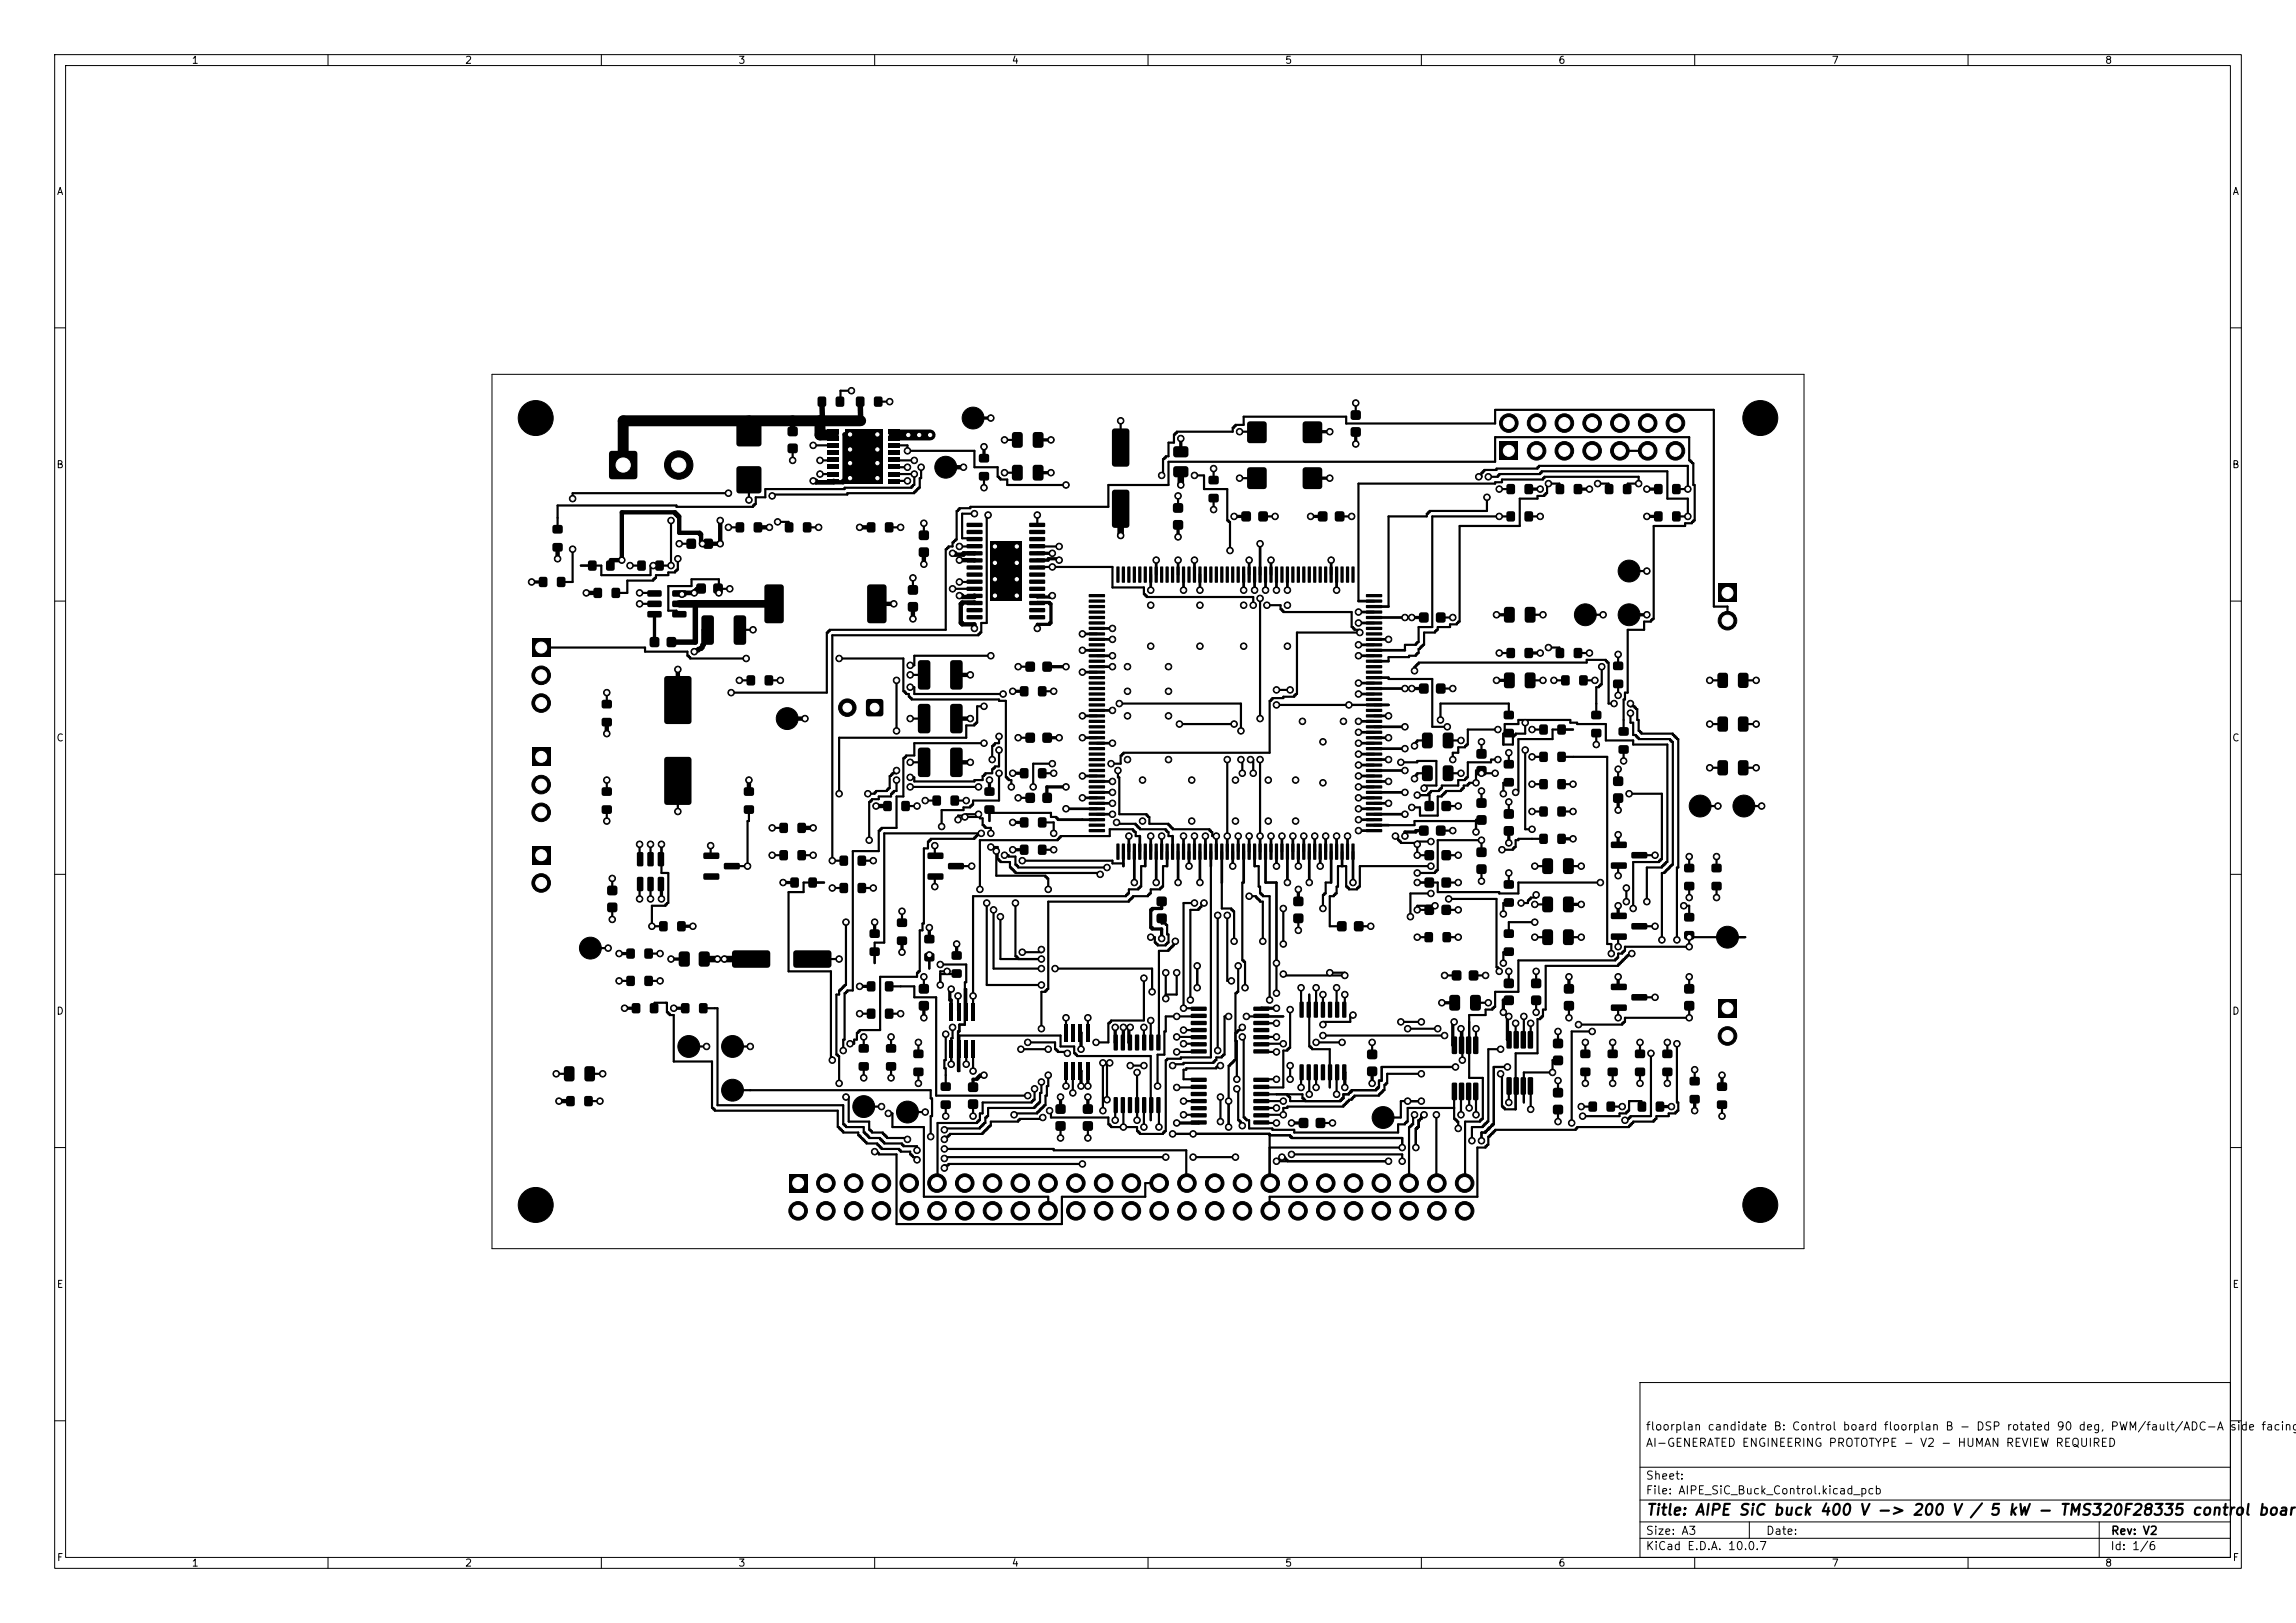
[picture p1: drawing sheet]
<svg xmlns="http://www.w3.org/2000/svg" width="420mm" height="297mm" viewBox="0 0 420 297" stroke-linecap="round" stroke-linejoin="round" font-family="sans-serif">
<defs><g id="words">
<text font-size="2" x="301" y="277.8">Title: AIPE SiC buck 400 V -&gt; 200 V / 5 kW - TMS320F28335 control board</text>
<g font-size="1.5">
<text x="300.9" y="262.1">floorplan candidate B: Control board floorplan B - DSP rotated 90 deg, PWM/fault/ADC-A side facing</text>
<text x="300.9" y="265.1">AI-GENERATED ENGINEERING PROTOTYPE - V2 - HUMAN REVIEW REQUIRED</text>
<text x="300.9" y="273.8">File: AIPE_SiC_Buck_Control.kicad_pcb</text>
<text x="300.9" y="271.1">Sheet:</text>
<text x="300.9" y="281.2">Size: A3</text>
<text x="322.9" y="281.2">Date:</text>
<text x="386" y="281.2">Rev: V2</text>
<text x="300.9" y="284">KiCad E.D.A. 10.0.7</text>
<text x="385.9" y="284">Id: 1/6</text>
</g>
<g font-size="1.3">
<text x="35" y="12">1</text>
<text x="85" y="12">2</text>
<text x="135" y="12">3</text>
<text x="185" y="12">4</text>
<text x="235" y="12">5</text>
<text x="285" y="12">6</text>
<text x="335" y="12">7</text>
<text x="385" y="12">8</text>
<text x="10.3" y="36">A</text>
<text x="408.3" y="36">A</text>
<text x="10.2" y="86">B</text>
<text x="408.2" y="86">B</text>
<text x="10.2" y="136">C</text>
<text x="408.2" y="136">C</text>
<text x="10.2" y="186">D</text>
<text x="408.2" y="186">D</text>
<text x="10.3" y="236">E</text>
<text x="408.3" y="236">E</text>
<text x="10.3" y="286">F</text>
<text x="35" y="287">1</text>
<text x="85" y="287">2</text>
<text x="135" y="287">3</text>
<text x="185" y="287">4</text>
<text x="235" y="287">5</text>
<text x="285" y="287">6</text>
<text x="335" y="287">7</text>
<text x="385" y="287">8</text>
<text x="408.3" y="286">F</text>
</g>
</g></defs>
<g fill="none" stroke="#000" stroke-width=".18">
<path d="M10 10h400v277h-400zM12 12h396v273h-396zM60 10v2M110 10v2M160 10v2M210 10v2M260 10v2M310 10v2M360 10v2M10 60h2M90 68.5h240v160h-240zM408 60h2"/>
<path d="M10 110h2M408 110h2M10 160h2M408 160h2M10 210h2M408 210h2M300 253h108v32h-108zM10 260h2M300 278.5h108M300 274.5h108M300 268.5h108M320 278.5v3"/>
<path d="M384 278.5v6.5M408 260h2M60 285v2M110 285v2M160 285v2M210 285v2M260 285v2M300 281.5h108M310 285v2M360 285v2"/>
</g>
<g fill="#000">
<path d="M134.8 76.8l.4-.1h3.6a.5 .5 0 0 1 .5 .5v4a.5 .5 0 0 1-.5 .5h-3.6a.5 .5 0 0 1-.5-.5v-4zM144.2 78.2l.3-.1h1l.3 .1 .1 .3v.9l-.1 .3-.3 .2h-1l-.3-.2-.2-.3v-.9zM149.7 72.7l.2-.1 1.1 .1 .1 .3v1.1l-.1 .2-.3 .2-1-.2-.2-.2v-1.1zM151.4 78.5h2.1v.9h-2.1zM153 72.7l.2-.1 1.1 .1 .1 .3v1.1l-.1 .2-.3 .2-1-.2-.2-.2v-1.1zM156.7 72.7l.2-.1 1.1 .1 .1 .3v1.1l-.1 .2-.3 .2-1-.2-.2-.2v-1.1zM160 72.7l.2-.1 1.1 .1 .1 .3v1.1l-.1 .2-.3 .2-1-.2-.2-.2v-1.1zM162.5 78.5h2.1v.9h-2.1zM247.2 78.3l.3-.1h1l.3 .1 .1 .3v.9l-.1 .3-.3 .2h-1l-.3-.2-.2-.3v-.9zM247.2 75.2l.3-.1h1l.3 .1 .1 .3v.9l-.1 .3-.3 .2h-1l-.3-.2-.2-.3v-.9zM101.2 96.2l.2-.1h1.1l.3 .1 .1 .3-.1 1-.3 .2h-1.1l-.2-.2-.2-.2zM101.2 99.5l.2-.1h1.1l.3 .1 .1 .3-.1 1-.3 .2h-1.1l-.2-.2-.2-.2z"/>
<path d="M111.5 82.6l.4-.1h4.2a.5 .5 0 0 1 .5 .5v4.2a.5 .5 0 0 1-.5 .5h-4.2a.5 .5 0 0 1-.5-.5v-4.2zM125.7 98.7l.3-.1h.9l.3 .1 .1 .3v1l-.1 .3-.3 .2h-.9l-.3-.2-.2-.3v-1zM128.8 98.7l.3-.1h.9l.3 .1 .1 .3v1l-.1 .3-.3 .2h-.9l-.3-.2-.2-.3v-1zM134.7 95.7l.2-.1 1.1 .1 .1 .3v1.1l-.1 .2-.3 .2-1-.2-.2-.2v-1.1zM134.8 85.4l.4-.1h3.6a.5 .5 0 0 1 .5 .5v4a.5 .5 0 0 1-.5 .5h-3.6a.5 .5 0 0 1-.5-.5v-4zM138 95.7l.2-.1 1.1 .1 .1 .3v1.1l-.1 .2-.3 .2-1-.2-.2-.2v-1.1zM143.7 95.7l.2-.1 1.1 .1 .1 .3v1.1l-.1 .2-.3 .2-1-.2-.2-.2v-1.1zM144.2 81.3l.3-.1h1l.3 .1 .1 .3v.9l-.1 .3-.3 .2h-1l-.3-.2-.2-.3v-.9zM147 95.7l.2-.1 1.1 .1 .1 .3v1.1l-.1 .2-.3 .2-1-.2-.2-.2v-1.1zM151.4 79.8h2.1v.9h-2.1zM151.4 81.1h2.1v.9h-2.1zM151.4 82.4h2.1v.9h-2.1z"/>
<path d="M151.4 83.7h2.1v.9h-2.1zM151.4 85h2.1v.9h-2.1zM151.4 86.3h2.1v.9h-2.1zM151.4 87.6h2.1v.9h-2.1zM154.6 78.5h6.8v10h-6.8zM158.7 95.7l.2-.1 1.1 .1 .1 .3v1.1l-.1 .2-.3 .2-1-.2-.2-.2v-1.1zM162 95.7l.2-.1 1.1 .1 .1 .3v1.1l-.1 .2-.3 .2-1-.2-.2-.2v-1.1zM162.5 87.6h2.1v.9h-2.1zM162.5 86.3h2.1v.9h-2.1zM162.5 85h2.1v.9h-2.1zM162.5 83.7h2.1v.9h-2.1zM162.5 82.4h2.1v.9h-2.1z"/>
<path d="M162.5 81.1h2.1v.9h-2.1zM162.5 79.8h2.1v.9h-2.1zM168.2 97.2l.3-.1h1l.3 .1 .1 .3v.9l-.1 .3-.3 .2h-1l-.3-.2-.2-.3v-.9zM176.9 95.7h2.7l.1 .2v.4l-.2 .2-2.6-.1-.1-.1zM176.9 97h2.7l.1 .2v.4l-.2 .2-2.6-.1-.1-.1zM176.9 98.3h2.7l.1 .2v.4l-.2 .2-2.6-.1-.1-.1zM176.9 99.6h2.7l.1 .2v.4l-.2 .2-2.6-.1-.1-.1zM179.2 83.2l.2-.1h1.1l.3 .1 .1 .3-.1 1-.3 .2h-1.1l-.2-.2-.2-.2zM179.2 86.5l.2-.1h1.1l.3 .1 .1 .3-.1 1-.3 .2h-1.1l-.2-.2-.2-.2zM185.2 85.2l.4-.1h1a.5 .5 0 0 1 .5 .5v1.9a.5 .5 0 0 1-.5 .5h-1a.5 .5 0 0 1-.5-.5v-1.9zM185.2 79.2l.4-.1h1a.5 .5 0 0 1 .5 .5v1.9a.5 .5 0 0 1-.5 .5h-1a.5 .5 0 0 1-.5-.5v-1.9zM188.3 99.6h2.8l.1 .2v.4l-.2 .2-2.6-.1-.2-.1z"/>
<path d="M188.3 98.3h2.8l.1 .2v.4l-.2 .2-2.6-.1-.2-.1zM188.3 97h2.8l.1 .2v.4l-.2 .2-2.6-.1-.2-.1zM188.3 95.7h2.8l.1 .2v.4l-.2 .2-2.6-.1-.2-.1zM189 85.2l.4-.1h1a.5 .5 0 0 1 .5 .5v1.9a.5 .5 0 0 1-.5 .5h-1a.5 .5 0 0 1-.5-.5v-1.9zM189 79.2l.4-.1h1a.5 .5 0 0 1 .5 .5v1.9a.5 .5 0 0 1-.5 .5h-1a.5 .5 0 0 1-.5-.5v-1.9zM203.5 89.7l.4-.1h2.2a.5 .5 0 0 1 .5 .5v6a.5 .5 0 0 1-.5 .5h-2.2a.5 .5 0 0 1-.5-.5v-6zM203.5 78.5l.4-.1h2.2a.5 .5 0 0 1 .5 .5v6a.5 .5 0 0 1-.5 .5h-2.2a.5 .5 0 0 1-.5-.5v-6zM214.7 95.3l.3-.1h1l.3 .1 .1 .3v.9l-.1 .3-.3 .2h-1l-.3-.2-.2-.3v-.9zM214.7 92.2l.3-.1h1l.3 .1 .1 .3v.9l-.1 .3-.3 .2h-1l-.3-.2-.2-.3v-.9zM214.7 81.8l.4-.1h1.8a.5 .5 0 0 1 .5 .5v1a.5 .5 0 0 1-.5 .5h-1.8a.5 .5 0 0 1-.5-.5v-1zM214.7 85.4l.4-.1h1.8a.5 .5 0 0 1 .5 .5v1.1a.5 .5 0 0 1-.5 .5h-1.8a.5 .5 0 0 1-.5-.5v-1.1zM221.2 87.2l.2-.1h1.1l.3 .1 .1 .3-.1 1-.3 .2h-1.1l-.2-.2-.2-.2z"/>
<path d="M221.2 90.5l.2-.1h1.1l.3 .1 .1 .3-.1 1-.3 .2h-1.1l-.2-.2-.2-.2zM227.2 93.7l.3-.1h.9l.3 .1 .1 .3v1l-.1 .3-.3 .2h-.9l-.3-.2-.2-.3v-1zM230.3 93.7l.3-.1h.9l.3 .1 .1 .3v1l-.1 .3-.3 .2h-.9l-.3-.2-.2-.3v-1zM228.3 77.2l.3-.1h2.6a.5 .5 0 0 1 .5 .5v3a.5 .5 0 0 1-.5 .5h-2.6a.5 .5 0 0 1-.5-.5v-3zM228.3 85.6l.3-.1h2.6a.5 .5 0 0 1 .5 .5v3a.5 .5 0 0 1-.5 .5h-2.6a.5 .5 0 0 1-.5-.5v-3zM241.2 93.7l.3-.1h.9l.3 .1 .1 .3v1l-.1 .3-.3 .2h-.9l-.3-.2-.2-.3v-1zM238.4 77.2l.4-.1h2.6a.5 .5 0 0 1 .5 .5v3a.5 .5 0 0 1-.5 .5h-2.6a.5 .5 0 0 1-.5-.5v-3zM238.4 85.6l.4-.1h2.6a.5 .5 0 0 1 .5 .5v3a.5 .5 0 0 1-.5 .5h-2.6a.5 .5 0 0 1-.5-.5v-3zM244.3 93.7l.3-.1h.9l.3 .1 .1 .3v1l-.1 .3-.3 .2h-.9l-.3-.2-.2-.3v-1zM275.7 93.7l.2-.1 1.1 .1 .1 .3v1.1l-.1 .2-.3 .2-1-.2-.2-.2v-1.1zM275.7 88.7l.2-.1 1.1 .1 .1 .3v1.1l-.1 .2-.3 .2-1-.2-.2-.2v-1.1zM274.3 80.8h3.4v3.4h-3.4z"/>
<path d="M279 93.7l.2-.1 1.1 .1 .1 .3v1.1l-.1 .2-.3 .2-1-.2-.2-.2v-1.1zM279 88.7l.2-.1 1.1 .1 .1 .3v1.1l-.1 .2-.3 .2-1-.2-.2-.2v-1.1zM284.7 88.7l.2-.1 1.1 .1 .1 .3v1.1l-.1 .2-.3 .2-1-.2-.2-.2v-1.1zM288 88.7l.2-.1 1.1 .1 .1 .3v1.1l-.1 .2-.3 .2-1-.2-.2-.2v-1.1zM293.7 88.7l.2-.1 1.1 .1 .1 .3v1.1l-.1 .2-.3 .2-1-.2-.2-.2v-1.1zM297 88.7l.2-.1 1.1 .1 .1 .3v1.1l-.1 .2-.3 .2-1-.2-.2-.2v-1.1zM302.7 93.7l.2-.1 1.1 .1 .1 .3v1.1l-.1 .2-.3 .2-1-.2-.2-.2v-1.1zM302.7 88.7l.2-.1 1.1 .1 .1 .3v1.1l-.1 .2-.3 .2-1-.2-.2-.2v-1.1zM306 93.7l.2-.1 1.1 .1 .1 .3v1.1l-.1 .2-.3 .2-1-.2-.2-.2v-1.1zM306 88.7l.2-.1 1.1 .1 .1 .3v1.1l-.1 .2-.3 .2-1-.2-.2-.2v-1.1zM98.7 105.7l.2-.1 1.1 .1 .1 .3v1.1l-.1 .2-.3 .2-1-.2-.2-.2v-1.1zM102 105.7l.2-.1 1.1 .1 .1 .3v1.1l-.1 .2-.3 .2-1-.2-.2-.2v-1.1z"/>
<path d="M107.7 102.7l.2-.1 1.1 .1 .1 .3v1.1l-.1 .2-.3 .2-1-.2-.2-.2v-1.1zM108.7 107.7l.2-.1 1.1 .1 .1 .3v1.1l-.1 .2-.3 .2-1-.2-.2-.2v-1.1zM111 102.7l.2-.1 1.1 .1 .1 .3v1.1l-.1 .2-.3 .2-1-.2-.2-.2v-1.1zM112 107.7l.2-.1 1.1 .1 .1 .3v1.1l-.1 .2-.3 .2-1-.2-.2-.2v-1.1zM116.7 102.7l.2-.1 1.1 .1 .1 .3v1.1l-.1 .2-.3 .2-1-.2-.2-.2v-1.1zM119 116.7l.3-.1h.9l.3 .1 .1 .3v1l-.1 .3-.3 .2h-.9l-.3-.2-.2-.3v-1zM120 102.7l.2-.1 1.1 .1 .1 .3v1.1l-.1 .2-.3 .2-1-.2-.2-.2v-1.1zM118.5 108.1l2.4-.1 .1 .3v.7l-.3 .2h-2.1l-.2-.3zM118.5 110l2.4-.1 .1 .3v.7l-.3 .2h-2.1l-.2-.3zM118.5 111.9l2.4-.1 .1 .3v.7l-.3 .2h-2.1l-.2-.3zM122.1 116.7l.3-.1h.9l.3 .1 .1 .3v1l-.1 .3-.3 .2h-.9l-.3-.2-.2-.3v-1zM123 111.9l2.4-.1 .2 .3v.7l-.3 .2h-2.2l-.2-.3z"/>
<path d="M123 110l2.4-.1 .2 .3v.7l-.3 .2h-2.2l-.2-.3zM123 108.1l2.4-.1 .2 .3v.7l-.3 .2h-2.2l-.2-.3zM127.5 106.9l.3-.1h.9l.3 .1 .1 .3v1l-.1 .3-.3 .2h-.9l-.3-.2-.2-.3v-1zM128.4 112.7l.4-.1h1.3a.5 .5 0 0 1 .5 .5v4.4a.5 .5 0 0 1-.5 .5h-1.3a.5 .5 0 0 1-.5-.5v-4.4zM130.6 106.9l.3-.1h.9l.3 .1 .1 .3v1l-.1 .3-.3 .2h-.9l-.3-.2-.2-.3v-1zM134.3 112.7l.4-.1h1.3a.5 .5 0 0 1 .5 .5v4.4a.5 .5 0 0 1-.5 .5h-1.3a.5 .5 0 0 1-.5-.5v-4.4zM140 107.1l.3-.2h2.6a.5 .5 0 0 1 .5 .5v6.2a.5 .5 0 0 1-.5 .5h-2.6a.5 .5 0 0 1-.5-.5v-6.2zM158.8 107.1l.3-.2h2.6a.5 .5 0 0 1 .5 .5v6.2a.5 .5 0 0 1-.5 .5h-2.6a.5 .5 0 0 1-.5-.5v-6.2zM166.2 110.3l.3-.1h1l.3 .1 .1 .3v.9l-.1 .3-.3 .2h-1l-.3-.2-.2-.3v-.9zM166.2 107.2l.3-.1h1l.3 .1 .1 .3v.9l-.1 .3-.3 .2h-1l-.3-.2-.2-.3v-.9zM168.2 100.3l.3-.1h1l.3 .1 .1 .3v.9l-.1 .3-.3 .2h-1l-.3-.2-.2-.3v-.9zM176.9 100.9h2.7l.1 .2v.4l-.2 .2-2.6-.1-.1-.1z"/>
<path d="M176.9 102.2h2.7l.1 .2v.4l-.2 .2-2.6-.1-.1-.1zM176.9 103.5h2.7l.1 .2v.4l-.2 .2-2.6-.1-.1-.1zM176.9 104.8h2.7l.1 .2v.4l-.2 .2-2.6-.1-.1-.1zM176.9 106.1h2.7l.1 .2v.4l-.2 .2-2.6-.1-.1-.1zM176.9 107.4h2.7l.1 .2v.4l-.2 .2-2.6-.1-.1-.1zM176.9 108.7h2.7l.1 .2v.4l-.2 .2-2.6-.1-.1-.1zM176.9 110h2.7l.1 .2v.4l-.2 .2-2.6-.1-.1-.1zM176.9 111.3h2.7l.1 .2v.4l-.2 .2-2.6-.1-.1-.1zM176.9 112.6h2.7l.1 .2v.4l-.2 .2-2.6-.1-.1-.1zM181.1 99.1h5.7v10.8h-5.7zM188.3 112.6h2.8l.1 .2v.4l-.2 .2-2.6-.1-.2-.1zM188.3 111.3h2.8l.1 .2v.4l-.2 .2-2.6-.1-.2-.1z"/>
<path d="M188.3 110h2.8l.1 .2v.4l-.2 .2-2.6-.1-.2-.1zM188.3 108.7h2.8l.1 .2v.4l-.2 .2-2.6-.1-.2-.1zM188.3 107.4h2.8l.1 .2v.4l-.2 .2-2.6-.1-.2-.1zM188.3 106.1h2.8l.1 .2v.4l-.2 .2-2.6-.1-.2-.1zM188.3 104.8h2.8l.1 .2v.4l-.2 .2-2.6-.1-.2-.1zM188.3 103.5h2.8l.1 .2v.4l-.2 .2-2.6-.1-.2-.1zM188.3 102.2h2.8l.1 .2v.4l-.2 .2-2.6-.1-.2-.1zM188.3 100.9h2.8l.1 .2v.4l-.2 .2-2.6-.1-.2-.1zM199.2 108.7h2.8l.1 .1v.4l-.1 .1h-2.7l-.2-.1zM199.2 109.7h2.8l.1 .1v.4l-.1 .1h-2.7l-.2-.1zM199.2 110.7h2.8l.1 .1v.4l-.1 .1h-2.7l-.2-.1zM199.2 111.7h2.8l.1 .1v.4l-.1 .1h-2.7l-.2-.1z"/>
<path d="M199.2 112.7h2.8l.1 .1v.4l-.1 .1h-2.7l-.2-.1zM199.2 113.7h2.8l.1 .1v.4l-.1 .1h-2.7l-.2-.1zM199.2 114.7h2.8l.1 .1v.4l-.1 .1h-2.7l-.2-.1zM199.2 115.7h2.8l.1 .1v.4l-.1 .1h-2.7l-.2-.1zM199.2 116.7h2.8l.1 .1v.4l-.1 .1h-2.7l-.2-.1zM199.2 117.7h2.8l.1 .1v.4l-.1 .1h-2.7l-.2-.1zM199.2 118.7h2.8l.1 .1v.4l-.1 .1h-2.7l-.2-.1zM204.2 103.7h.4l.2 .1v2.7l-.2 .2-.3-.1-.1-.1zM205.2 103.7h.4l.2 .1v2.7l-.2 .2-.3-.1-.1-.1zM206.2 103.7h.4l.2 .1v2.7l-.2 .2-.3-.1-.1-.1zM207.2 103.7h.4l.2 .1v2.7l-.2 .2-.3-.1-.1-.1zM208.2 103.7h.4l.2 .1v2.7l-.2 .2-.3-.1-.1-.1z"/>
<path d="M209.2 103.7h.4l.2 .1v2.7l-.2 .2-.3-.1-.1-.1zM210.2 103.7h.4l.2 .1v2.7l-.2 .2-.3-.1-.1-.1zM211.2 103.7h.4l.2 .1v2.7l-.2 .2-.3-.1-.1-.1zM212.2 103.7h.4l.2 .1v2.7l-.2 .2-.3-.1-.1-.1zM213.2 103.7h.4l.2 .1v2.7l-.2 .2-.3-.1-.1-.1zM214.2 103.7h.4l.2 .1v2.7l-.2 .2-.3-.1-.1-.1zM215.2 103.7h.4l.2 .1v2.7l-.2 .2-.3-.1-.1-.1zM216.2 103.7h.4l.2 .1v2.7l-.2 .2-.3-.1-.1-.1zM217.2 103.7h.4l.2 .1v2.7l-.2 .2-.3-.1-.1-.1zM218.2 103.7h.4l.2 .1v2.7l-.2 .2-.3-.1-.1-.1zM219.2 103.7h.4l.2 .1v2.7l-.2 .2-.3-.1-.1-.1zM220.2 103.7h.4l.2 .1v2.7l-.2 .2-.3-.1-.1-.1z"/>
<path d="M221.2 103.7h.4l.2 .1v2.7l-.2 .2-.3-.1-.1-.1zM222.2 103.7h.4l.2 .1v2.7l-.2 .2-.3-.1-.1-.1zM223.2 103.7h.4l.2 .1v2.7l-.2 .2-.3-.1-.1-.1zM224.2 103.7h.4l.2 .1v2.7l-.2 .2-.3-.1-.1-.1zM225.2 103.7h.4l.2 .1v2.7l-.2 .2-.3-.1-.1-.1zM226.2 103.7h.4l.2 .1v2.7l-.2 .2-.3-.1-.1-.1zM227.2 103.7h.4l.2 .1v2.7l-.2 .2-.3-.1-.1-.1zM228.2 103.7h.4l.2 .1v2.7l-.2 .2-.3-.1-.1-.1zM229.2 103.7h.4l.2 .1v2.7l-.2 .2-.3-.1-.1-.1zM230.2 103.7h.4l.2 .1v2.7l-.2 .2-.3-.1-.1-.1zM231.2 103.7h.4l.2 .1v2.7l-.2 .2-.3-.1-.1-.1zM232.2 103.7h.4l.2 .1v2.7l-.2 .2-.3-.1-.1-.1z"/>
<path d="M233.2 103.7h.4l.2 .1v2.7l-.2 .2-.3-.1-.1-.1zM234.2 103.7h.4l.2 .1v2.7l-.2 .2-.3-.1-.1-.1zM235.2 103.7h.4l.2 .1v2.7l-.2 .2-.3-.1-.1-.1zM236.2 103.7h.4l.2 .1v2.7l-.2 .2-.3-.1-.1-.1zM237.2 103.7h.4l.2 .1v2.7l-.2 .2-.3-.1-.1-.1zM238.2 103.7h.4l.2 .1v2.7l-.2 .2-.3-.1-.1-.1zM239.2 103.7h.4l.2 .1v2.7l-.2 .2-.3-.1-.1-.1zM240.2 103.7h.4l.2 .1v2.7l-.2 .2-.3-.1-.1-.1zM241.2 103.7h.4l.2 .1v2.7l-.2 .2-.3-.1-.1-.1zM242.2 103.7h.4l.2 .1v2.7l-.2 .2-.3-.1-.1-.1zM243.2 103.7h.4l.2 .1v2.7l-.2 .2-.3-.1-.1-.1zM244.2 103.7h.4l.2 .1v2.7l-.2 .2-.3-.1-.1-.1z"/>
<path d="M245.2 103.7h.4l.2 .1v2.7l-.2 .2-.3-.1-.1-.1zM246.2 103.7h.4l.2 .1v2.7l-.2 .2-.3-.1-.1-.1zM247.2 103.7h.4l.2 .1v2.7l-.2 .2-.3-.1-.1-.1zM249.9 118.7h2.8l.1 .1v.4l-.1 .1h-2.7l-.2-.1zM249.9 117.7h2.8l.1 .1v.4l-.1 .1h-2.7l-.2-.1zM249.9 116.7h2.8l.1 .1v.4l-.1 .1h-2.7l-.2-.1zM249.9 115.7h2.8l.1 .1v.4l-.1 .1h-2.7l-.2-.1zM249.9 114.7h2.8l.1 .1v.4l-.1 .1h-2.7l-.2-.1zM249.9 113.7h2.8l.1 .1v.4l-.1 .1h-2.7l-.2-.1zM249.9 112.7h2.8l.1 .1v.4l-.1 .1h-2.7l-.2-.1zM249.9 111.7h2.8l.1 .1v.4l-.1 .1h-2.7l-.2-.1zM249.9 110.7h2.8l.1 .1v.4l-.1 .1h-2.7l-.2-.1z"/>
<path d="M249.9 109.7h2.8l.1 .1v.4l-.1 .1h-2.7l-.2-.1zM249.9 108.7h2.8l.1 .1v.4l-.1 .1h-2.7l-.2-.1zM259.7 112.2l.3-.1h.9l.3 .1 .1 .3v1l-.1 .3-.3 .2h-.9l-.3-.2-.2-.3v-1zM262.8 112.2l.3-.1h.9l.3 .1 .1 .3v1l-.1 .3-.3 .2h-.9l-.3-.2-.2-.3v-1zM275.2 111.2l.4-.1h1a.5 .5 0 0 1 .5 .5v1.9a.5 .5 0 0 1-.5 .5h-1a.5 .5 0 0 1-.5-.5v-1.9zM279 111.2l.4-.1h1a.5 .5 0 0 1 .5 .5v1.9a.5 .5 0 0 1-.5 .5h-1a.5 .5 0 0 1-.5-.5v-1.9zM284.7 118.7l.2-.1 1.1 .1 .1 .3v1.1l-.1 .2-.3 .2-1-.2-.2-.2v-1.1zM288 118.7l.2-.1 1.1 .1 .1 .3v1.1l-.1 .2-.3 .2-1-.2-.2-.2v-1.1zM314.3 106.8h3.4v3.4h-3.4zM97.3 116.8h3.4v3.4h-3.4zM110.2 131.5l.2-.1h1.1l.3 .1 .1 .3-.1 1-.3 .2h-1.1l-.2-.2-.2-.2zM110.2 128.2l.2-.1h1.1l.3 .1 .1 .3-.1 1-.3 .2h-1.1l-.2-.2-.2-.2z"/>
<path d="M121.6 123.8l.4-.1h4a.5 .5 0 0 1 .5 .5v7.8a.5 .5 0 0 1-.5 .5h-4a.5 .5 0 0 1-.5-.5v-7.8zM121.6 138.6l.4-.1h4a.5 .5 0 0 1 .5 .5v7.8a.5 .5 0 0 1-.5 .5h-4a.5 .5 0 0 1-.5-.5v-7.8zM136.7 123.7l.2-.1 1.1 .1 .1 .3v1.1l-.1 .2-.3 .2-1-.2-.2-.2v-1.1zM140 123.7l.2-.1 1.1 .1 .1 .3v1.1l-.1 .2-.3 .2-1-.2-.2-.2v-1.1zM158.5 128l.4-.1h2.2a.5 .5 0 0 1 .5 .5v2.2a.5 .5 0 0 1-.5 .5h-2.2a.5 .5 0 0 1-.5-.5v-2.2zM168 128.9l.4-.1h1.3a.5 .5 0 0 1 .5 .5v4.4a.5 .5 0 0 1-.5 .5h-1.3a.5 .5 0 0 1-.5-.5v-4.4zM168 120.9l.4-.1h1.3a.5 .5 0 0 1 .5 .5v4.4a.5 .5 0 0 1-.5 .5h-1.3a.5 .5 0 0 1-.5-.5v-4.4zM173.9 128.9l.4-.1h1.3a.5 .5 0 0 1 .5 .5v4.4a.5 .5 0 0 1-.5 .5h-1.3a.5 .5 0 0 1-.5-.5v-4.4zM173.9 120.9l.4-.1h1.3a.5 .5 0 0 1 .5 .5v4.4a.5 .5 0 0 1-.5 .5h-1.3a.5 .5 0 0 1-.5-.5v-4.4zM186.7 125.7l.2-.1 1.1 .1 .1 .3v1.1l-.1 .2-.3 .2-1-.2-.2-.2v-1.1zM187.7 134.2l.3-.1h.9l.3 .1 .1 .3v1l-.1 .3-.3 .2h-.9l-.3-.2-.2-.3v-1zM187.7 121.2l.3-.1h.9l.3 .1 .1 .3v1l-.1 .3-.3 .2h-.9l-.3-.2-.2-.3v-1z"/>
<path d="M190 125.7l.2-.1 1.1 .1 .1 .3v1.1l-.1 .2-.3 .2-1-.2-.2-.2v-1.1zM190.8 134.2l.3-.1h.9l.3 .1 .1 .3v1l-.1 .3-.3 .2h-.9l-.3-.2-.2-.3v-1zM190.8 121.2l.3-.1h.9l.3 .1 .1 .3v1l-.1 .3-.3 .2h-.9l-.3-.2-.2-.3v-1zM199.2 119.7h2.8l.1 .1v.4l-.1 .1h-2.7l-.2-.1zM199.2 120.7h2.8l.1 .1v.4l-.1 .1h-2.7l-.2-.1zM199.2 121.7h2.8l.1 .1v.4l-.1 .1h-2.7l-.2-.1zM199.2 122.7h2.8l.1 .1v.4l-.1 .1h-2.7l-.2-.1zM199.2 123.7h2.8l.1 .1v.4l-.1 .1h-2.7l-.2-.1zM199.2 124.7h2.8l.1 .1v.4l-.1 .1h-2.7l-.2-.1zM199.2 125.7h2.8l.1 .1v.4l-.1 .1h-2.7l-.2-.1zM199.2 126.7h2.8l.1 .1v.4l-.1 .1h-2.7l-.2-.1zM199.2 127.7h2.8l.1 .1v.4l-.1 .1h-2.7l-.2-.1z"/>
<path d="M199.2 128.7h2.8l.1 .1v.4l-.1 .1h-2.7l-.2-.1zM199.2 129.7h2.8l.1 .1v.4l-.1 .1h-2.7l-.2-.1zM199.2 130.7h2.8l.1 .1v.4l-.1 .1h-2.7l-.2-.1zM199.2 131.7h2.8l.1 .1v.4l-.1 .1h-2.7l-.2-.1zM199.2 132.7h2.8l.1 .1v.4l-.1 .1h-2.7l-.2-.1zM199.2 133.7h2.8l.1 .1v.4l-.1 .1h-2.7l-.2-.1zM199.2 134.7h2.8l.1 .1v.4l-.1 .1h-2.7l-.2-.1zM199.2 135.7h2.8l.1 .1v.4l-.1 .1h-2.7l-.2-.1zM199.2 136.7h2.8l.1 .1v.4l-.1 .1h-2.7l-.2-.1zM199.2 137.7h2.8l.1 .1v.4l-.1 .1h-2.7l-.2-.1zM199.2 138.7h2.8l.1 .1v.4l-.1 .1h-2.7l-.2-.1zM249.9 138.7h2.8l.1 .1v.4l-.1 .1h-2.7l-.2-.1z"/>
<path d="M249.9 137.7h2.8l.1 .1v.4l-.1 .1h-2.7l-.2-.1zM249.9 136.7h2.8l.1 .1v.4l-.1 .1h-2.7l-.2-.1zM249.9 135.7h2.8l.1 .1v.4l-.1 .1h-2.7l-.2-.1zM249.9 134.7h2.8l.1 .1v.4l-.1 .1h-2.7l-.2-.1zM249.9 133.7h2.8l.1 .1v.4l-.1 .1h-2.7l-.2-.1zM249.9 132.7h2.8l.1 .1v.4l-.1 .1h-2.7l-.2-.1zM249.9 131.7h2.8l.1 .1v.4l-.1 .1h-2.7l-.2-.1zM249.9 130.7h2.8l.1 .1v.4l-.1 .1h-2.7l-.2-.1zM249.9 129.7h2.8l.1 .1v.4l-.1 .1h-2.7l-.2-.1zM249.9 128.7h2.8l.1 .1v.4l-.1 .1h-2.7l-.2-.1zM249.9 127.7h2.8l.1 .1v.4l-.1 .1h-2.7l-.2-.1zM249.9 126.7h2.8l.1 .1v.4l-.1 .1h-2.7l-.2-.1z"/>
<path d="M249.9 125.7h2.8l.1 .1v.4l-.1 .1h-2.7l-.2-.1zM249.9 124.7h2.8l.1 .1v.4l-.1 .1h-2.7l-.2-.1zM249.9 123.7h2.8l.1 .1v.4l-.1 .1h-2.7l-.2-.1zM249.9 122.7h2.8l.1 .1v.4l-.1 .1h-2.7l-.2-.1zM249.9 121.7h2.8l.1 .1v.4l-.1 .1h-2.7l-.2-.1zM249.9 120.7h2.8l.1 .1v.4l-.1 .1h-2.7l-.2-.1zM249.9 119.7h2.8l.1 .1v.4l-.1 .1h-2.7l-.2-.1zM259.7 125.2l.3-.1h.9l.3 .1 .1 .3v1l-.1 .3-.3 .2h-.9l-.3-.2-.2-.3v-1zM260.2 134.2l.4-.1h1a.5 .5 0 0 1 .5 .5v1.9a.5 .5 0 0 1-.5 .5h-1a.5 .5 0 0 1-.5-.5v-1.9zM262.8 125.2l.3-.1h.9l.3 .1 .1 .3v1l-.1 .3-.3 .2h-.9l-.3-.2-.2-.3v-1zM264 134.2l.4-.1h1a.5 .5 0 0 1 .5 .5v1.9a.5 .5 0 0 1-.5 .5h-1a.5 .5 0 0 1-.5-.5v-1.9zM270.2 137.2l.3-.1h1l.3 .1 .1 .3v.9l-.1 .3-.3 .2h-1l-.3-.2-.2-.3v-.9z"/>
<path d="M275.2 123.2l.4-.1h1a.5 .5 0 0 1 .5 .5v1.9a.5 .5 0 0 1-.5 .5h-1a.5 .5 0 0 1-.5-.5v-1.9zM275.2 133.5l.2-.1h1.1l.3 .1 .1 .3-.1 1-.3 .2h-1.1l-.2-.2-.2-.2zM275.2 130.2l.2-.1h1.1l.3 .1 .1 .3-.1 1-.3 .2h-1.1l-.2-.2-.2-.2zM275.7 118.7l.2-.1 1.1 .1 .1 .3v1.1l-.1 .2-.3 .2-1-.2-.2-.2v-1.1zM279 123.2l.4-.1h1a.5 .5 0 0 1 .5 .5v1.9a.5 .5 0 0 1-.5 .5h-1a.5 .5 0 0 1-.5-.5v-1.9zM279 118.7l.2-.1 1.1 .1 .1 .3v1.1l-.1 .2-.3 .2-1-.2-.2-.2v-1.1zM281.7 132.7l.2-.1 1.1 .1 .1 .3v1.1l-.1 .2-.3 .2-1-.2-.2-.2v-1.1zM281.7 137.7l.2-.1 1.1 .1 .1 .3v1.1l-.1 .2-.3 .2-1-.2-.2-.2v-1.1zM285 132.7l.2-.1 1.1 .1 .1 .3v1.1l-.1 .2-.3 .2-1-.2-.2-.2v-1.1zM285.7 123.7l.2-.1 1.1 .1 .1 .3v1.1l-.1 .2-.3 .2-1-.2-.2-.2v-1.1zM285 137.7l.2-.1 1.1 .1 .1 .3v1.1l-.1 .2-.3 .2-1-.2-.2-.2v-1.1zM289 123.7l.2-.1 1.1 .1 .1 .3v1.1l-.1 .2-.3 .2-1-.2-.2-.2v-1.1z"/>
<path d="M291.2 130.2l.2-.1h1.1l.3 .1 .1 .3-.1 1-.3 .2h-1.1l-.2-.2-.2-.2zM291.2 133.5l.2-.1h1.1l.3 .1 .1 .3-.1 1-.3 .2h-1.1l-.2-.2-.2-.2zM295.2 124.5l.2-.1h1.1l.3 .1 .1 .3-.1 1-.3 .2h-1.1l-.2-.2-.2-.2zM295.2 121.2l.2-.1h1.1l.3 .1 .1 .3-.1 1-.3 .2h-1.1l-.2-.2-.2-.2zM296.2 133.2l.2-.1h1.1l.3 .1 .1 .3-.1 1-.3 .2h-1.1l-.2-.2-.2-.2zM296.2 136.5l.2-.1h1.1l.3 .1 .1 .3-.1 1-.3 .2h-1.1l-.2-.2-.2-.2zM314.3 123.2l.3-.1h1a.49 .49 0 0 1 .5 .5v1.8a.49 .49 0 0 1-.5 .5h-1a.49 .49 0 0 1-.5-.5v-1.8zM314.3 131.2l.3-.1h1a.49 .49 0 0 1 .5 .5v1.8a.49 .49 0 0 1-.5 .5h-1a.49 .49 0 0 1-.5-.5v-1.8zM314.3 139.2l.3-.1h1a.49 .49 0 0 1 .5 .5v1.8a.49 .49 0 0 1-.5 .5h-1a.49 .49 0 0 1-.5-.5v-1.8zM318 123.2l.4-.1h1a.49 .49 0 0 1 .4 .5v1.8a.49 .49 0 0 1-.4 .5h-1a.49 .49 0 0 1-.5-.5v-1.8zM318 131.2l.4-.1h1a.49 .49 0 0 1 .4 .5v1.8a.49 .49 0 0 1-.4 .5h-1a.49 .49 0 0 1-.5-.5v-1.8zM318 139.2l.4-.1h1a.49 .49 0 0 1 .4 .5v1.8a.49 .49 0 0 1-.4 .5h-1a.49 .49 0 0 1-.5-.5v-1.8z"/>
<path d="M97.3 136.8h3.4v3.4h-3.4zM97.3 154.8h3.4v3.4h-3.4zM110.2 144.2l.2-.1h1.1l.3 .1 .1 .3-.1 1-.3 .2h-1.1l-.2-.2-.2-.2zM110.2 147.5l.2-.1h1.1l.3 .1 .1 .3-.1 1-.3 .2h-1.1l-.2-.2-.2-.2zM116.6 156l.8-.1 .3 .2v2.2l-.2 .2-.7 .1-.3-.2zM118.5 156l.8-.1 .3 .2v2.2l-.2 .2-.7 .1-.3-.2zM120.4 156l.8-.1 .3 .2v2.2l-.2 .2-.7 .1-.3-.2zM128.7 156.1l2.7-.1 .2 .3v.7l-.3 .2h-2.5l-.2-.3zM132.5 158l2.7-.1 .1 .3v.7l-.3 .2h-2.4l-.2-.3zM136.2 144.2l.2-.1h1.1l.3 .1 .1 .3-.1 1-.3 .2h-1.1l-.2-.2-.2-.2zM136.2 147.5l.2-.1h1.1l.3 .1 .1 .3-.1 1-.3 .2h-1.1l-.2-.2-.2-.2zM142.7 155.7l.2-.1 1.1 .1 .1 .3v1.1l-.1 .2-.3 .2-1-.2-.2-.2v-1.1z"/>
<path d="M142.7 150.7l.2-.1 1.1 .1 .1 .3v1.1l-.1 .2-.3 .2-1-.2-.2-.2v-1.1zM146 155.7l.2-.1 1.1 .1 .1 .3v1.1l-.1 .2-.3 .2-1-.2-.2-.2v-1.1zM146 150.7l.2-.1 1.1 .1 .1 .3v1.1l-.1 .2-.3 .2-1-.2-.2-.2v-1.1zM153.7 156.7l.2-.1 1.1 .1 .1 .3v1.1l-.1 .2-.3 .2-1-.2-.2-.2v-1.1zM157 156.7l.2-.1 1.1 .1 .1 .3v1.1l-.1 .2-.3 .2-1-.2-.2-.2v-1.1zM161.7 146.7l.2-.1 1.1 .1 .1 .3v1.1l-.1 .2-.3 .2-1-.2-.2-.2v-1.1zM165 146.7l.2-.1 1.1 .1 .1 .3v1.1l-.1 .2-.3 .2-1-.2-.2-.2v-1.1zM169.7 156.1l2.7-.1 .2 .3v.7l-.3 .2h-2.5l-.2-.3zM168 136.9l.4-.1h1.3a.5 .5 0 0 1 .5 .5v4.4a.5 .5 0 0 1-.5 .5h-1.3a.5 .5 0 0 1-.5-.5v-4.4zM170.7 145.7l.2-.1 1.1 .1 .1 .3v1.1l-.1 .2-.3 .2-1-.2-.2-.2v-1.1zM173.5 158l2.7-.1 .1 .3v.7l-.3 .2h-2.4l-.2-.3zM174 145.7l.2-.1 1.1 .1 .1 .3v1.1l-.1 .2-.3 .2-1-.2-.2-.2v-1.1z"/>
<path d="M173.9 136.9l.4-.1h1.3a.5 .5 0 0 1 .5 .5v4.4a.5 .5 0 0 1-.5 .5h-1.3a.5 .5 0 0 1-.5-.5v-4.4zM180.2 144.2l.2-.1h1.1l.3 .1 .1 .3-.1 1-.3 .2h-1.1l-.2-.2-.2-.2zM180.2 147.5l.2-.1h1.1l.3 .1 .1 .3-.1 1-.3 .2h-1.1l-.2-.2-.2-.2zM186.7 140.7l.2-.1 1.1 .1 .1 .3v1.1l-.1 .2-.3 .2-1-.2-.2-.2v-1.1zM186.7 149.7l.2-.1 1.1 .1 .1 .3v1.1l-.1 .2-.3 .2-1-.2-.2-.2v-1.1zM186.7 154.7l.2-.1 1.1 .1 .1 .3v1.1l-.1 .2-.3 .2-1-.2-.2-.2v-1.1zM187.7 145.2l.3-.1h.9l.3 .1 .1 .3v1l-.1 .3-.3 .2h-.9l-.3-.2-.2-.3v-1zM190 140.7l.2-.1 1.1 .1 .1 .3v1.1l-.1 .2-.3 .2-1-.2-.2-.2v-1.1zM190 149.7l.2-.1 1.1 .1 .1 .3v1.1l-.1 .2-.3 .2-1-.2-.2-.2v-1.1zM190 154.7l.2-.1 1.1 .1 .1 .3v1.1l-.1 .2-.3 .2-1-.2-.2-.2v-1.1zM190.8 145.2l.3-.1h.9l.3 .1 .1 .3v1l-.1 .3-.3 .2h-.9l-.3-.2-.2-.3v-1zM199.2 139.7h2.8l.1 .1v.4l-.1 .1h-2.7l-.2-.1z"/>
<path d="M199.2 140.7h2.8l.1 .1v.4l-.1 .1h-2.7l-.2-.1zM199.2 141.7h2.8l.1 .1v.4l-.1 .1h-2.7l-.2-.1zM199.2 142.7h2.8l.1 .1v.4l-.1 .1h-2.7l-.2-.1zM199.2 143.7h2.8l.1 .1v.4l-.1 .1h-2.7l-.2-.1zM199.2 144.7h2.8l.1 .1v.4l-.1 .1h-2.7l-.2-.1zM199.2 145.7h2.8l.1 .1v.4l-.1 .1h-2.7l-.2-.1zM199.2 146.7h2.8l.1 .1v.4l-.1 .1h-2.7l-.2-.1zM199.2 147.7h2.8l.1 .1v.4l-.1 .1h-2.7l-.2-.1zM199.2 148.7h2.8l.1 .1v.4l-.1 .1h-2.7l-.2-.1zM199.2 149.7h2.8l.1 .1v.4l-.1 .1h-2.7l-.2-.1zM199.2 150.7h2.8l.1 .1v.4l-.1 .1h-2.7l-.2-.1zM199.2 151.7h2.8l.1 .1v.4l-.1 .1h-2.7l-.2-.1z"/>
<path d="M204.2 154.4h.4l.2 .1v2.7l-.2 .2-.3-.1-.1-.1zM205.2 154.4h.4l.2 .1v2.7l-.2 .2-.3-.1-.1-.1zM206.2 154.4h.4l.2 .1v2.7l-.2 .2-.3-.1-.1-.1zM207.2 154.4h.4l.2 .1v2.7l-.2 .2-.3-.1-.1-.1zM208.2 154.4h.4l.2 .1v2.7l-.2 .2-.3-.1-.1-.1zM209.2 154.4h.4l.2 .1v2.7l-.2 .2-.3-.1-.1-.1zM210.2 154.4h.4l.2 .1v2.7l-.2 .2-.3-.1-.1-.1zM211.2 154.4h.4l.2 .1v2.7l-.2 .2-.3-.1-.1-.1zM212.2 154.4h.4l.2 .1v2.7l-.2 .2-.3-.1-.1-.1zM213.2 154.4h.4l.2 .1v2.7l-.2 .2-.3-.1-.1-.1zM214.2 154.4h.4l.2 .1v2.7l-.2 .2-.3-.1-.1-.1zM215.2 154.4h.4l.2 .1v2.7l-.2 .2-.3-.1-.1-.1z"/>
<path d="M216.2 154.4h.4l.2 .1v2.7l-.2 .2-.3-.1-.1-.1zM217.2 154.4h.4l.2 .1v2.7l-.2 .2-.3-.1-.1-.1zM218.2 154.4h.4l.2 .1v2.7l-.2 .2-.3-.1-.1-.1zM219.2 154.4h.4l.2 .1v2.7l-.2 .2-.3-.1-.1-.1zM220.2 154.4h.4l.2 .1v2.7l-.2 .2-.3-.1-.1-.1zM221.2 154.4h.4l.2 .1v2.7l-.2 .2-.3-.1-.1-.1zM222.2 154.4h.4l.2 .1v2.7l-.2 .2-.3-.1-.1-.1zM223.2 154.4h.4l.2 .1v2.7l-.2 .2-.3-.1-.1-.1zM224.2 154.4h.4l.2 .1v2.7l-.2 .2-.3-.1-.1-.1zM225.2 154.4h.4l.2 .1v2.7l-.2 .2-.3-.1-.1-.1zM226.2 154.4h.4l.2 .1v2.7l-.2 .2-.3-.1-.1-.1zM227.2 154.4h.4l.2 .1v2.7l-.2 .2-.3-.1-.1-.1z"/>
<path d="M228.2 154.4h.4l.2 .1v2.7l-.2 .2-.3-.1-.1-.1zM229.2 154.4h.4l.2 .1v2.7l-.2 .2-.3-.1-.1-.1zM230.2 154.4h.4l.2 .1v2.7l-.2 .2-.3-.1-.1-.1zM231.2 154.4h.4l.2 .1v2.7l-.2 .2-.3-.1-.1-.1zM232.2 154.4h.4l.2 .1v2.7l-.2 .2-.3-.1-.1-.1zM233.2 154.4h.4l.2 .1v2.7l-.2 .2-.3-.1-.1-.1zM234.2 154.4h.4l.2 .1v2.7l-.2 .2-.3-.1-.1-.1zM235.2 154.4h.4l.2 .1v2.7l-.2 .2-.3-.1-.1-.1zM236.2 154.4h.4l.2 .1v2.7l-.2 .2-.3-.1-.1-.1zM237.2 154.4h.4l.2 .1v2.7l-.2 .2-.3-.1-.1-.1zM238.2 154.4h.4l.2 .1v2.7l-.2 .2-.3-.1-.1-.1zM239.2 154.4h.4l.2 .1v2.7l-.2 .2-.3-.1-.1-.1z"/>
<path d="M240.2 154.4h.4l.2 .1v2.7l-.2 .2-.3-.1-.1-.1zM241.2 154.4h.4l.2 .1v2.7l-.2 .2-.3-.1-.1-.1zM242.2 154.4h.4l.2 .1v2.7l-.2 .2-.3-.1-.1-.1zM243.2 154.4h.4l.2 .1v2.7l-.2 .2-.3-.1-.1-.1zM244.2 154.4h.4l.2 .1v2.7l-.2 .2-.3-.1-.1-.1zM245.2 154.4h.4l.2 .1v2.7l-.2 .2-.3-.1-.1-.1zM246.2 154.4h.4l.2 .1v2.7l-.2 .2-.3-.1-.1-.1zM247.2 154.4h.4l.2 .1v2.7l-.2 .2-.3-.1-.1-.1zM249.9 151.7h2.8l.1 .1v.4l-.1 .1h-2.7l-.2-.1zM249.9 150.7h2.8l.1 .1v.4l-.1 .1h-2.7l-.2-.1zM249.9 149.7h2.8l.1 .1v.4l-.1 .1h-2.7l-.2-.1zM249.9 148.7h2.8l.1 .1v.4l-.1 .1h-2.7l-.2-.1z"/>
<path d="M249.9 147.7h2.8l.1 .1v.4l-.1 .1h-2.7l-.2-.1zM249.9 146.7h2.8l.1 .1v.4l-.1 .1h-2.7l-.2-.1zM249.9 145.7h2.8l.1 .1v.4l-.1 .1h-2.7l-.2-.1zM249.9 144.7h2.8l.1 .1v.4l-.1 .1h-2.7l-.2-.1zM249.9 143.7h2.8l.1 .1v.4l-.1 .1h-2.7l-.2-.1zM249.9 142.7h2.8l.1 .1v.4l-.1 .1h-2.7l-.2-.1zM249.9 141.7h2.8l.1 .1v.4l-.1 .1h-2.7l-.2-.1zM249.9 140.7h2.8l.1 .1v.4l-.1 .1h-2.7l-.2-.1zM249.9 139.7h2.8l.1 .1v.4l-.1 .1h-2.7l-.2-.1zM259.7 151.2l.3-.1h.9l.3 .1 .1 .3v1l-.1 .3-.3 .2h-.9l-.3-.2-.2-.3v-1zM260.2 140.2l.4-.1h1a.5 .5 0 0 1 .5 .5v1.9a.5 .5 0 0 1-.5 .5h-1a.5 .5 0 0 1-.5-.5v-1.9zM260.7 146.7l.3-.1h.9l.3 .1 .1 .3v1l-.1 .3-.3 .2h-.9l-.3-.2-.2-.3v-1z"/>
<path d="M260.7 155.7l.3-.1h.9l.3 .1 .1 .3v1l-.1 .3-.3 .2h-.9l-.3-.2-.2-.3v-1zM262.8 151.2l.3-.1h.9l.3 .1 .1 .3v1l-.1 .3-.3 .2h-.9l-.3-.2-.2-.3v-1zM263.8 146.7l.3-.1h.9l.3 .1 .1 .3v1l-.1 .3-.3 .2h-.9l-.3-.2-.2-.3v-1zM263.8 155.7l.3-.1h.9l.3 .1 .1 .3v1l-.1 .3-.3 .2h-.9l-.3-.2-.2-.3v-1zM264 140.2l.4-.1h1a.5 .5 0 0 1 .5 .5v1.9a.5 .5 0 0 1-.5 .5h-1a.5 .5 0 0 1-.5-.5v-1.9zM270.2 140.3l.3-.1h1l.3 .1 .1 .3v.9l-.1 .3-.3 .2h-1l-.3-.2-.2-.3v-.9zM270.2 149.3l.3-.1h1l.3 .1 .1 .3v.9l-.1 .3-.3 .2h-1l-.3-.2-.2-.3v-.9zM270.2 146.2l.3-.1h1l.3 .1 .1 .3v.9l-.1 .3-.3 .2h-1l-.3-.2-.2-.3v-.9zM270.2 155.2l.3-.1h1l.3 .1 .1 .3v.9l-.1 .3-.3 .2h-1l-.3-.2-.2-.3v-.9zM270.2 158.3l.3-.1h1l.3 .1 .1 .3v.9l-.1 .3-.3 .2h-1l-.3-.2-.2-.3v-.9zM275.2 142.5l.2-.1h1.1l.3 .1 .1 .3-.1 1-.3 .2h-1.1l-.2-.2-.2-.2zM275.2 139.2l.2-.1h1.1l.3 .1 .1 .3-.1 1-.3 .2h-1.1l-.2-.2-.2-.2z"/>
<path d="M275.2 151.3l.3-.1h1l.3 .1 .1 .3v.9l-.1 .3-.3 .2h-1l-.3-.2-.2-.3v-.9zM275.2 148.2l.3-.1h1l.3 .1 .1 .3v.9l-.1 .3-.3 .2h-1l-.3-.2-.2-.3v-.9zM281.7 142.7l.2-.1 1.1 .1 .1 .3v1.1l-.1 .2-.3 .2-1-.2-.2-.2v-1.1zM281.7 147.7l.2-.1 1.1 .1 .1 .3v1.1l-.1 .2-.3 .2-1-.2-.2-.2v-1.1zM281.7 152.7l.2-.1 1.1 .1 .1 .3v1.1l-.1 .2-.3 .2-1-.2-.2-.2v-1.1zM282.2 157.2l.4-.1h1a.5 .5 0 0 1 .5 .5v1.9a.5 .5 0 0 1-.5 .5h-1a.5 .5 0 0 1-.5-.5v-1.9zM285 142.7l.2-.1 1.1 .1 .1 .3v1.1l-.1 .2-.3 .2-1-.2-.2-.2v-1.1zM285 147.7l.2-.1 1.1 .1 .1 .3v1.1l-.1 .2-.3 .2-1-.2-.2-.2v-1.1zM285 152.7l.2-.1 1.1 .1 .1 .3v1.1l-.1 .2-.3 .2-1-.2-.2-.2v-1.1zM286 157.2l.4-.1h1a.5 .5 0 0 1 .5 .5v1.9a.5 .5 0 0 1-.5 .5h-1a.5 .5 0 0 1-.5-.5v-1.9zM294.7 154.1l2.7-.1 .2 .3v.7l-.3 .2h-2.5l-.2-.3zM294.7 157.9l2.7-.1 .2 .3v.7l-.3 .2h-2.5l-.2-.3z"/>
<path d="M295.2 145.3l.3-.1h1l.3 .1 .1 .3v.9l-.1 .3-.3 .2h-1l-.3-.2-.2-.3v-.9zM295.2 142.2l.3-.1h1l.3 .1 .1 .3v.9l-.1 .3-.3 .2h-1l-.3-.2-.2-.3v-.9zM298.5 156l2.7-.1 .1 .3v.7l-.3 .2h-2.4l-.2-.3zM308.2 158.2l.2-.1h1.1l.3 .1 .1 .3-.1 1-.3 .2h-1.1l-.2-.2-.2-.2zM313.2 158.2l.2-.1h1.1l.3 .1 .1 .3-.1 1-.3 .2h-1.1l-.2-.2-.2-.2zM111.2 162.2l.3-.1h1l.3 .1 .1 .3v.9l-.1 .3-.3 .2h-1l-.3-.2-.2-.3v-.9zM111.2 165.3l.3-.1h1l.3 .1 .1 .3v.9l-.1 .3-.3 .2h-1l-.3-.2-.2-.3v-.9zM114.7 173.7l.2-.1 1.1 .1 .1 .3v1.1l-.1 .2-.3 .2-1-.2-.2-.2v-1.1zM116.6 160.5h.8l.3 .1v2.2l-.2 .3h-.7l-.3-.2zM118 173.7l.2-.1 1.1 .1 .1 .3v1.1l-.1 .2-.3 .2-1-.2-.2-.2v-1.1zM118.5 160.5h.8l.3 .1v2.2l-.2 .3h-.7l-.3-.2zM120.4 160.5h.8l.3 .1v2.2l-.2 .3h-.7l-.3-.2z"/>
<path d="M120.7 168.7l.2-.1 1.1 .1 .1 .3v1.1l-.1 .2-.3 .2-1-.2-.2-.2v-1.1zM124.3 174.2l.3-.1h1.1a.5 .5 0 0 1 .5 .5v1.8a.5 .5 0 0 1-.5 .5h-1.1a.5 .5 0 0 1-.5-.5v-1.8zM124 168.7l.2-.1 1.1 .1 .1 .3v1.1l-.1 .2-.3 .2-1-.2-.2-.2v-1.1zM127.9 174.2l.4-.1h1a.5 .5 0 0 1 .5 .5v1.8a.5 .5 0 0 1-.5 .5h-1a.5 .5 0 0 1-.5-.5v-1.8zM128.7 159.9l2.7-.1 .2 .3v.7l-.3 .2h-2.5l-.2-.3zM134 174l.4-.1h6a.5 .5 0 0 1 .5 .5v2.2a.5 .5 0 0 1-.5 .5h-6a.5 .5 0 0 1-.5-.5v-2.2zM144.7 160.7l.2-.1 1.1 .1 .1 .3v1.1l-.1 .2-.3 .2-1-.2-.2-.2v-1.1zM145.2 174l.4-.1h6a.5 .5 0 0 1 .5 .5v2.2a.5 .5 0 0 1-.5 .5h-6a.5 .5 0 0 1-.5-.5v-2.2zM148 160.7l.2-.1 1.1 .1 .1 .3v1.1l-.1 .2-.3 .2-1-.2-.2-.2v-1.1zM153.7 161.7l.2-.1 1.1 .1 .1 .3v1.1l-.1 .2-.3 .2-1-.2-.2-.2v-1.1zM157 161.7l.2-.1 1.1 .1 .1 .3v1.1l-.1 .2-.3 .2-1-.2-.2-.2v-1.1zM158.7 179.7l.2-.1 1.1 .1 .1 .3v1.1l-.1 .2-.3 .2-1-.2-.2-.2v-1.1z"/>
<path d="M159.2 170.2l.2-.1h1.1l.3 .1 .1 .3-.1 1-.3 .2h-1.1l-.2-.2-.2-.2zM159.2 173.5l.2-.1h1.1l.3 .1 .1 .3-.1 1-.3 .2h-1.1l-.2-.2-.2-.2zM162 179.7l.2-.1 1.1 .1 .1 .3v1.1l-.1 .2-.3 .2-1-.2-.2-.2v-1.1zM164.2 171.5l.2-.1h1.1l.3 .1 .1 .3-.1 1-.3 .2h-1.1l-.2-.2-.2-.2zM164.2 168.2l.2-.1h1.1l.3 .1 .1 .3-.1 1-.3 .2h-1.1l-.2-.2-.2-.2zM169.7 159.9l2.7-.1 .2 .3v.7l-.3 .2h-2.5l-.2-.3zM169.2 171.2l.2-.1h1.1l.3 .1 .1 .3-.1 1-.3 .2h-1.1l-.2-.2-.2-.2zM169.2 174.5l.2-.1h1.1l.3 .1 .1 .3-.1 1-.3 .2h-1.1l-.2-.2-.2-.2zM174.2 174.2l.2-.1h1.1l.3 .1 .1 .3-.1 1-.3 .2h-1.1l-.2-.2-.2-.2zM174.2 177.5l.2-.1h1.1l.3 .1 .1 .3-.1 1-.3 .2h-1.1l-.2-.2-.2-.2zM211.7 164.2l.3-.1h1l.3 .1 .1 .3v.9l-.1 .3-.3 .2h-1l-.3-.2-.2-.3v-.9zM211.7 167.3l.3-.1h1l.3 .1 .1 .3v.9l-.1 .3-.3 .2h-1l-.3-.2-.2-.3v-.9z"/>
<path d="M236.7 164.2l.3-.1h1l.3 .1 .1 .3v.9l-.1 .3-.3 .2h-1l-.3-.2-.2-.3v-.9zM236.7 167.3l.3-.1h1l.3 .1 .1 .3v.9l-.1 .3-.3 .2h-1l-.3-.2-.2-.3v-.9zM244.7 168.7l.3-.1h.9l.3 .1 .1 .3v1l-.1 .3-.3 .2h-.9l-.3-.2-.2-.3v-1zM247.8 168.7l.3-.1h.9l.3 .1 .1 .3v1l-.1 .3-.3 .2h-.9l-.3-.2-.2-.3v-1zM260.7 165.7l.3-.1h.9l.3 .1 .1 .3v1l-.1 .3-.3 .2h-.9l-.3-.2-.2-.3v-1zM260.7 170.7l.2-.1 1.1 .1 .1 .3v1.1l-.1 .2-.3 .2-1-.2-.2-.2v-1.1zM260.7 160.7l.3-.1h.9l.3 .1 .1 .3v1l-.1 .3-.3 .2h-.9l-.3-.2-.2-.3v-1zM263.8 165.7l.3-.1h.9l.3 .1 .1 .3v1l-.1 .3-.3 .2h-.9l-.3-.2-.2-.3v-1zM263.8 160.7l.3-.1h.9l.3 .1 .1 .3v1l-.1 .3-.3 .2h-.9l-.3-.2-.2-.3v-1zM264 170.7l.2-.1 1.1 .1 .1 .3v1.1l-.1 .2-.3 .2-1-.2-.2-.2v-1.1zM265.7 177.7l.3-.1h.9l.3 .1 .1 .3v1l-.1 .3-.3 .2h-.9l-.3-.2-.2-.3v-1zM268.8 177.7l.3-.1h.9l.3 .1 .1 .3v1l-.1 .3-.3 .2h-.9l-.3-.2-.2-.3v-1z"/>
<path d="M275.2 164.5l.2-.1h1.1l.3 .1 .1 .3-.1 1-.3 .2h-1.1l-.2-.2-.2-.2zM275.2 161.2l.2-.1h1.1l.3 .1 .1 .3-.1 1-.3 .2h-1.1l-.2-.2-.2-.2zM275.2 170.2l.2-.1h1.1l.3 .1 .1 .3-.1 1-.3 .2h-1.1l-.2-.2-.2-.2zM275.2 173.5l.2-.1h1.1l.3 .1 .1 .3-.1 1-.3 .2h-1.1l-.2-.2-.2-.2zM282.2 164.2l.4-.1h1a.5 .5 0 0 1 .5 .5v1.9a.5 .5 0 0 1-.5 .5h-1a.5 .5 0 0 1-.5-.5v-1.9zM282.2 170.2l.4-.1h1a.5 .5 0 0 1 .5 .5v1.9a.5 .5 0 0 1-.5 .5h-1a.5 .5 0 0 1-.5-.5v-1.9zM286 164.2l.4-.1h1a.5 .5 0 0 1 .5 .5v1.9a.5 .5 0 0 1-.5 .5h-1a.5 .5 0 0 1-.5-.5v-1.9zM286 170.2l.4-.1h1a.5 .5 0 0 1 .5 .5v1.9a.5 .5 0 0 1-.5 .5h-1a.5 .5 0 0 1-.5-.5v-1.9zM294.7 167.1l2.7-.1 .2 .3v.7l-.3 .2h-2.5l-.2-.3zM294.7 170.9l2.7-.1 .2 .3v.7l-.3 .2h-2.5l-.2-.3zM298.5 169l2.7-.1 .1 .3v.7l-.3 .2h-2.4l-.2-.3zM308.2 170.5l.2-.1h1.1l.3 .1 .1 .3-.1 1-.3 .2h-1.1l-.2-.2-.2-.2z"/>
<path d="M308.2 167.2l.2-.1h1.1l.3 .1 .1 .3-.1 1-.3 .2h-1.1l-.2-.2-.2-.2zM308.2 161.5l.2-.1h1.1l.3 .1 .1 .3-.1 1-.3 .2h-1.1l-.2-.2-.2-.2zM313.2 161.5l.2-.1h1.1l.3 .1 .1 .3-.1 1-.3 .2h-1.1l-.2-.2-.2-.2zM103.3 195.2l.3-.1h1a.49 .49 0 0 1 .5 .5v1.8a.49 .49 0 0 1-.5 .5h-1a.49 .49 0 0 1-.5-.5v-1.8zM107 195.2l.4-.1h1a.49 .49 0 0 1 .4 .5v1.8a.49 .49 0 0 1-.4 .5h-1a.49 .49 0 0 1-.5-.5v-1.8zM115.7 183.7l.2-.1 1.1 .1 .1 .3v1.1l-.1 .2-.3 .2-1-.2-.2-.2v-1.1zM114.7 178.7l.2-.1 1.1 .1 .1 .3v1.1l-.1 .2-.3 .2-1-.2-.2-.2v-1.1zM119 183.7l.2-.1 1.1 .1 .1 .3v1.1l-.1 .2-.3 .2-1-.2-.2-.2v-1.1zM118 178.7l.2-.1 1.1 .1 .1 .3v1.1l-.1 .2-.3 .2-1-.2-.2-.2v-1.1zM124.7 183.7l.2-.1 1.1 .1 .1 .3v1.1l-.1 .2-.3 .2-1-.2-.2-.2v-1.1zM128 183.7l.2-.1 1.1 .1 .1 .3v1.1l-.1 .2-.3 .2-1-.2-.2-.2v-1.1zM157.2 191.2l.2-.1h1.1l.3 .1 .1 .3-.1 1-.3 .2h-1.1l-.2-.2-.2-.2z"/>
<path d="M157.2 194.5l.2-.1h1.1l.3 .1 .1 .3-.1 1-.3 .2h-1.1l-.2-.2-.2-.2zM158.7 184.7l.2-.1 1.1 .1 .1 .3v1.1l-.1 .2-.3 .2-1-.2-.2-.2v-1.1zM162 184.7l.2-.1 1.1 .1 .1 .3v1.1l-.1 .2-.3 .2-1-.2-.2-.2v-1.1zM162.2 191.2l.2-.1h1.1l.3 .1 .1 .3-.1 1-.3 .2h-1.1l-.2-.2-.2-.2zM162.2 194.5l.2-.1h1.1l.3 .1 .1 .3-.1 1-.3 .2h-1.1l-.2-.2-.2-.2zM168.2 183.3l.3-.1h1l.3 .1 .1 .3v.9l-.1 .3-.3 .2h-1l-.3-.2-.2-.3v-.9zM168.2 180.2l.3-.1h1l.3 .1 .1 .3v.9l-.1 .3-.3 .2h-1l-.3-.2-.2-.3v-.9zM167.2 192.2l.2-.1h1.1l.3 .1 .1 .3-.1 1-.3 .2h-1.1l-.2-.2-.2-.2zM167.2 195.5l.2-.1h1.1l.3 .1 .1 .3-.1 1-.3 .2h-1.1l-.2-.2-.2-.2zM172.2 198.2l.2-.1h1.1l.3 .1 .1 .3-.1 1-.3 .2h-1.1l-.2-.2-.2-.2zM173.7 190.3h.6v3.2h-.6zM173.7 183.5h.6v3.2h-.6z"/>
<path d="M175 190.3h.6v3.2h-.6zM175 183.5h.6v3.2h-.6zM176.3 190.3h.6v3.2h-.6zM176.3 183.5h.6v3.2h-.6zM177.6 190.3h.6v3.2h-.6zM177.6 183.5h.6v3.2h-.6zM177.2 198.2l.3-.1h1l.3 .1 .1 .3v.9l-.1 .3-.3 .2h-1l-.3-.2-.2-.3v-.9zM194.7 187.5h.6v3.2h-.6zM194.7 194.3h.6v3.2h-.6zM196 187.5h.6v3.2h-.6zM196 194.3h.6v3.2h-.6zM197.3 187.5h.6v3.2h-.6z"/>
<path d="M197.3 194.3h.6v3.2h-.6zM198.6 187.5h.6v3.2h-.6zM198.6 194.3h.6v3.2h-.6zM203.8 189.4l.5-.1 .2 .1v2.7l-.1 .1-.5 .1-.2-.2zM205.1 189.4l.5-.1 .2 .1v2.7l-.1 .1-.5 .1-.2-.2zM206.4 189.4l.5-.1 .2 .1v2.7l-.1 .1-.5 .1-.2-.2zM207.7 189.4l.5-.1 .2 .1v2.7l-.1 .1-.5 .1-.2-.2zM209 189.4l.5-.1 .2 .1v2.7l-.1 .1-.5 .1-.2-.2zM210.3 189.4l.5-.1 .2 .1v2.7l-.1 .1-.5 .1-.2-.2zM211.6 189.4l.5-.1 .2 .1v2.7l-.1 .1-.5 .1-.2-.2zM217.9 184.3l2.7-.1 .1 .2v.5l-.2 .1h-2.6l-.1-.2zM217.9 185.6l2.7-.1 .1 .2v.5l-.2 .1h-2.6l-.1-.2z"/>
<path d="M217.9 186.9l2.7-.1 .1 .2v.5l-.2 .1h-2.6l-.1-.2zM217.9 188.2l2.7-.1 .1 .2v.5l-.2 .1h-2.6l-.1-.2zM217.9 189.5l2.7-.1 .1 .2v.5l-.2 .1h-2.6l-.1-.2zM217.9 190.8l2.7-.1 .1 .2v.5l-.2 .1h-2.6l-.1-.2zM217.9 192.1l2.7-.1 .1 .2v.5l-.2 .1h-2.6l-.1-.2zM217.9 197.3l2.7-.1 .1 .2v.5l-.2 .1h-2.6l-.1-.2zM217.9 198.6l2.7-.1 .1 .2v.5l-.2 .1h-2.6l-.1-.2zM229.3 192.1l2.8-.1 .1 .2v.5l-.2 .1h-2.6l-.2-.2zM229.3 190.8l2.8-.1 .1 .2v.5l-.2 .1h-2.6l-.2-.2zM229.3 189.5l2.8-.1 .1 .2v.5l-.2 .1h-2.6l-.2-.2zM229.3 188.2l2.8-.1 .1 .2v.5l-.2 .1h-2.6l-.2-.2zM229.3 186.9l2.8-.1 .1 .2v.5l-.2 .1h-2.6l-.2-.2z"/>
<path d="M229.3 185.6l2.8-.1 .1 .2v.5l-.2 .1h-2.6l-.2-.2zM229.3 184.3l2.8-.1 .1 .2v.5l-.2 .1h-2.6l-.2-.2zM229.3 198.6l2.8-.1 .1 .2v.5l-.2 .1h-2.6l-.2-.2zM229.3 197.3l2.8-.1 .1 .2v.5l-.2 .1h-2.6l-.2-.2zM237.8 183.4l.5-.1 .2 .1v2.7l-.1 .1-.5 .1-.2-.2zM237.8 194.8h.5l.2 .1v2.6l-.1 .2h-.5l-.2-.1zM239.1 183.4l.5-.1 .2 .1v2.7l-.1 .1-.5 .1-.2-.2zM239.1 194.8h.5l.2 .1v2.6l-.1 .2h-.5l-.2-.1zM240.4 183.4l.5-.1 .2 .1v2.7l-.1 .1-.5 .1-.2-.2zM240.4 194.8h.5l.2 .1v2.6l-.1 .2h-.5l-.2-.1zM241.7 183.4l.5-.1 .2 .1v2.7l-.1 .1-.5 .1-.2-.2zM241.7 194.8h.5l.2 .1v2.6l-.1 .2h-.5l-.2-.1z"/>
<path d="M243 183.4l.5-.1 .2 .1v2.7l-.1 .1-.5 .1-.2-.2zM243 194.8h.5l.2 .1v2.6l-.1 .2h-.5l-.2-.1zM244.3 183.4l.5-.1 .2 .1v2.7l-.1 .1-.5 .1-.2-.2zM244.3 194.8h.5l.2 .1v2.6l-.1 .2h-.5l-.2-.1zM245.6 183.4l.5-.1 .2 .1v2.7l-.1 .1-.5 .1-.2-.2zM245.6 194.8h.5l.2 .1v2.6l-.1 .2h-.5l-.2-.1zM250.2 195.3l.3-.1h1l.3 .1 .1 .3v.9l-.1 .3-.3 .2h-1l-.3-.2-.2-.3v-.9zM250.2 192.2l.3-.1h1l.3 .1 .1 .3v.9l-.1 .3-.3 .2h-1l-.3-.2-.2-.3v-.9zM265.2 182.2l.4-.1h1a.5 .5 0 0 1 .5 .5v1.9a.5 .5 0 0 1-.5 .5h-1a.5 .5 0 0 1-.5-.5v-1.9zM265.6 189.7h.7l.2 .1v2.9l-.1 .2h-.6l-.2-.2zM266.9 189.7h.7l.2 .1v2.9l-.1 .2h-.6l-.2-.2zM268.2 189.7h.7l.2 .1v2.9l-.1 .2h-.6l-.2-.2z"/>
<path d="M269 182.2l.4-.1h1a.5 .5 0 0 1 .5 .5v1.9a.5 .5 0 0 1-.5 .5h-1a.5 .5 0 0 1-.5-.5v-1.9zM269.5 189.7h.7l.2 .1v2.9l-.1 .2h-.6l-.2-.2zM275.2 182.3l.3-.1h1l.3 .1 .1 .3v.9l-.1 .3-.3 .2h-1l-.3-.2-.2-.3v-.9zM275.2 179.2l.3-.1h1l.3 .1 .1 .3v.9l-.1 .3-.3 .2h-1l-.3-.2-.2-.3v-.9zM275.6 188.7h.7l.2 .1v2.9l-.1 .2h-.6l-.2-.2zM276.9 188.7h.7l.2 .1v2.9l-.1 .2h-.6l-.2-.2zM278.2 188.7h.7l.2 .1v2.9l-.1 .2h-.6l-.2-.2zM279.5 188.7h.7l.2 .1v2.9l-.1 .2h-.6l-.2-.2zM280.2 182.3l.3-.1h1l.3 .1 .1 .3v.9l-.1 .3-.3 .2h-1l-.3-.2-.2-.3v-.9zM280.2 179.2l.3-.1h1l.3 .1 .1 .3v.9l-.1 .3-.3 .2h-1l-.3-.2-.2-.3v-.9zM284.2 193.3l.3-.1h1l.3 .1 .1 .3v.9l-.1 .3-.3 .2h-1l-.3-.2-.2-.3v-.9zM284.2 190.2l.3-.1h1l.3 .1 .1 .3v.9l-.1 .3-.3 .2h-1l-.3-.2-.2-.3v-.9z"/>
<path d="M284.2 199.2l.3-.1h1l.3 .1 .1 .3v.9l-.1 .3-.3 .2h-1l-.3-.2-.2-.3v-.9zM286.2 180.2l.3-.1h1l.3 .1 .1 .3v.9l-.1 .3-.3 .2h-1l-.3-.2-.2-.3v-.9zM286.2 183.3l.3-.1h1l.3 .1 .1 .3v.9l-.1 .3-.3 .2h-1l-.3-.2-.2-.3v-.9zM289.2 192.2l.2-.1h1.1l.3 .1 .1 .3-.1 1-.3 .2h-1.1l-.2-.2-.2-.2zM289.2 195.5l.2-.1h1.1l.3 .1 .1 .3-.1 1-.3 .2h-1.1l-.2-.2-.2-.2zM294.2 195.5l.2-.1h1.1l.3 .1 .1 .3-.1 1-.3 .2h-1.1l-.2-.2-.2-.2zM294.2 192.2l.2-.1h1.1l.3 .1 .1 .3-.1 1-.3 .2h-1.1l-.2-.2-.2-.2zM294.7 180.1l2.7-.1 .2 .3v.7l-.3 .2h-2.5l-.2-.3zM294.7 183.9l2.7-.1 .2 .3v.7l-.3 .2h-2.5l-.2-.3zM298.5 182l2.7-.1 .1 .3v.7l-.3 .2h-2.4l-.2-.3zM299.2 192.2l.2-.1h1.1l.3 .1 .1 .3-.1 1-.3 .2h-1.1l-.2-.2-.2-.2zM299.2 195.5l.2-.1h1.1l.3 .1 .1 .3-.1 1-.3 .2h-1.1l-.2-.2-.2-.2z"/>
<path d="M304.2 195.5l.2-.1h1.1l.3 .1 .1 .3-.1 1-.3 .2h-1.1l-.2-.2-.2-.2zM304.2 192.2l.2-.1h1.1l.3 .1 .1 .3-.1 1-.3 .2h-1.1l-.2-.2-.2-.2zM308.2 183.3l.3-.1h1l.3 .1 .1 .3v.9l-.1 .3-.3 .2h-1l-.3-.2-.2-.3v-.9zM308.2 180.2l.3-.1h1l.3 .1 .1 .3v.9l-.1 .3-.3 .2h-1l-.3-.2-.2-.3v-.9zM309.2 197.2l.2-.1h1.1l.3 .1 .1 .3-.1 1-.3 .2h-1.1l-.2-.2-.2-.2zM314.3 182.8h3.4v3.4h-3.4zM314.2 198.2l.2-.1h1.1l.3 .1 .1 .3-.1 1-.3 .2h-1.1l-.2-.2-.2-.2zM103.7 200.7l.2-.1 1.1 .1 .1 .3v1.1l-.1 .2-.3 .2-1-.2-.2-.2v-1.1zM107 200.7l.2-.1 1.1 .1 .1 .3v1.1l-.1 .2-.3 .2-1-.2-.2-.2v-1.1zM144.3 214.8h3.4v3.4h-3.4zM172.2 201.5l.2-.1h1.1l.3 .1 .1 .3-.1 1-.3 .2h-1.1l-.2-.2-.2-.2zM177.2 201.3l.3-.1h1l.3 .1 .1 .3v.9l-.1 .3-.3 .2h-1l-.3-.2-.2-.3v-.9z"/>
<path d="M193.2 202.2l.3-.1h1l.3 .1 .1 .3v.9l-.1 .3-.3 .2h-1l-.3-.2-.2-.3v-.9zM193.2 205.3l.3-.1h1l.3 .1 .1 .3v.9l-.1 .3-.3 .2h-1l-.3-.2-.2-.3v-.9zM198.2 202.2l.3-.1h1l.3 .1 .1 .3v.9l-.1 .3-.3 .2h-1l-.3-.2-.2-.3v-.9zM198.2 205.3l.3-.1h1l.3 .1 .1 .3v.9l-.1 .3-.3 .2h-1l-.3-.2-.2-.3v-.9zM203.8 200.8h.5l.2 .1v2.6l-.1 .2h-.5l-.2-.1zM205.1 200.8h.5l.2 .1v2.6l-.1 .2h-.5l-.2-.1zM206.4 200.8h.5l.2 .1v2.6l-.1 .2h-.5l-.2-.1zM207.7 200.8h.5l.2 .1v2.6l-.1 .2h-.5l-.2-.1zM209 200.8h.5l.2 .1v2.6l-.1 .2h-.5l-.2-.1zM210.3 200.8h.5l.2 .1v2.6l-.1 .2h-.5l-.2-.1zM211.6 200.8h.5l.2 .1v2.6l-.1 .2h-.5l-.2-.1zM217.9 199.9l2.7-.1 .1 .2v.5l-.2 .1h-2.6l-.1-.2z"/>
<path d="M217.9 201.2l2.7-.1 .1 .2v.5l-.2 .1h-2.6l-.1-.2zM217.9 202.5l2.7-.1 .1 .2v.5l-.2 .1h-2.6l-.1-.2zM217.9 203.8l2.7-.1 .1 .2v.5l-.2 .1h-2.6l-.1-.2zM217.9 205.1l2.7-.1 .1 .2v.5l-.2 .1h-2.6l-.1-.2zM229.3 205.1l2.8-.1 .1 .2v.5l-.2 .1h-2.6l-.2-.2zM229.3 203.8l2.8-.1 .1 .2v.5l-.2 .1h-2.6l-.2-.2zM229.3 202.5l2.8-.1 .1 .2v.5l-.2 .1h-2.6l-.2-.2zM229.3 201.2l2.8-.1 .1 .2v.5l-.2 .1h-2.6l-.2-.2zM229.3 199.9l2.8-.1 .1 .2v.5l-.2 .1h-2.6l-.2-.2zM237.7 204.7l.3-.1h.9l.3 .1 .1 .3v1l-.1 .3-.3 .2h-.9l-.3-.2-.2-.3v-1zM240.8 204.7l.3-.1h.9l.3 .1 .1 .3v1l-.1 .3-.3 .2h-.9l-.3-.2-.2-.3v-1zM265.6 198.2l.7-.1 .2 .2v2.8l-.1 .2-.6 .1-.2-.2z"/>
<path d="M266.9 198.2l.7-.1 .2 .2v2.8l-.1 .2-.6 .1-.2-.2zM268.2 198.2l.7-.1 .2 .2v2.8l-.1 .2-.6 .1-.2-.2zM269.5 198.2l.7-.1 .2 .2v2.8l-.1 .2-.6 .1-.2-.2zM275.6 197.2l.7-.1 .2 .2v2.8l-.1 .2-.6 .1-.2-.2zM276.9 197.2l.7-.1 .2 .2v2.8l-.1 .2-.6 .1-.2-.2zM278.2 197.2l.7-.1 .2 .2v2.8l-.1 .2-.6 .1-.2-.2zM279.5 197.2l.7-.1 .2 .2v2.8l-.1 .2-.6 .1-.2-.2zM284.2 202.3l.3-.1h1l.3 .1 .1 .3v.9l-.1 .3-.3 .2h-1l-.3-.2-.2-.3v-.9zM290.7 201.7l.2-.1 1.1 .1 .1 .3v1.1l-.1 .2-.3 .2-1-.2-.2-.2v-1.1zM294 201.7l.2-.1 1.1 .1 .1 .3v1.1l-.1 .2-.3 .2-1-.2-.2-.2v-1.1zM299.7 201.7l.2-.1 1.1 .1 .1 .3v1.1l-.1 .2-.3 .2-1-.2-.2-.2v-1.1zM303 201.7l.2-.1 1.1 .1 .1 .3v1.1l-.1 .2-.3 .2-1-.2-.2-.2v-1.1z"/>
<path d="M309.2 200.5l.2-.1h1.1l.3 .1 .1 .3-.1 1-.3 .2h-1.1l-.2-.2-.2-.2zM314.2 201.5l.2-.1h1.1l.3 .1 .1 .3-.1 1-.3 .2h-1.1l-.2-.2-.2-.2z"/>
</g>
<g fill="#000" stroke="#000" stroke-width=".18">
<circle cx="98" cy="76.5" r="3.2"/>
<circle cx="155.5" cy="79.5" r=".6"/>
<circle cx="155.7" cy="71.5" r=".6"/>
<circle cx="160.5" cy="79.5" r=".6"/>
<circle cx="162.7" cy="73.5" r=".6"/>
<circle cx="166.1" cy="79.6" r=".6"/>
<circle cx="168.1" cy="79.6" r=".6"/>
<circle cx="170.1" cy="79.6" r=".6"/>
<circle cx="178" cy="76.5" r="2"/>
<circle cx="181.2" cy="76.5" r=".6"/>
<circle cx="205" cy="77" r=".6"/>
<circle cx="226.7" cy="79" r=".6"/>
<circle cx="243.2" cy="79" r=".6"/>
<circle cx="248" cy="73.8" r=".6"/>
<circle cx="276" cy="77.4" r="1.7"/>
<circle cx="281.1" cy="77.4" r="1.7"/>
<circle cx="286.2" cy="77.4" r="1.7"/>
<circle cx="291.2" cy="77.4" r="1.7"/>
<circle cx="296.3" cy="77.4" r="1.7"/>
<circle cx="301.4" cy="77.4" r="1.7"/>
<circle cx="306.5" cy="77.4" r="1.7"/>
<circle cx="322" cy="76.5" r="3.2"/>
<circle cx="104.7" cy="91.3" r=".6"/>
<circle cx="122.7" cy="95.3" r=".6"/>
<circle cx="124.2" cy="85.1" r="2.6"/>
<circle cx="124.2" cy="99.5" r=".6"/>
<circle cx="128.5" cy="99.5" r=".6"/>
<circle cx="131.7" cy="95.3" r=".6"/>
<circle cx="131.7" cy="99.5" r=".6"/>
<circle cx="133.2" cy="90.3" r=".6"/>
<circle cx="133.2" cy="96.5" r=".6"/>
<circle cx="137" cy="91.5" r=".6"/>
<circle cx="140.7" cy="96.5" r=".6"/>
<circle cx="141.2" cy="90.8" r=".6"/>
<circle cx="142.2" cy="95.5" r=".6"/>
<circle cx="145" cy="84.3" r=".6"/>
<circle cx="148.7" cy="88" r=".6"/>
<circle cx="148.7" cy="81.5" r=".6"/>
<circle cx="149.7" cy="96.5" r=".6"/>
<circle cx="150" cy="86.8" r=".6"/>
<circle cx="150" cy="84.3" r=".6"/>
<circle cx="155.5" cy="84.8" r=".6"/>
<circle cx="155.5" cy="82.3" r=".6"/>
<circle cx="155.5" cy="87.5" r=".6"/>
<circle cx="157.2" cy="96.5" r=".6"/>
<circle cx="160.5" cy="84.8" r=".6"/>
<circle cx="160.5" cy="82.3" r=".6"/>
<circle cx="160.5" cy="87.5" r=".6"/>
<circle cx="164.7" cy="96.5" r=".6"/>
<circle cx="166" cy="88" r=".6"/>
<circle cx="166" cy="82.5" r=".6"/>
<circle cx="166" cy="85.5" r=".6"/>
<circle cx="167.2" cy="86.8" r=".6"/>
<circle cx="167.2" cy="84.3" r=".6"/>
<circle cx="168.5" cy="85.5" r=".6"/>
<circle cx="169" cy="95.8" r=".6"/>
<circle cx="173" cy="85.5" r="2"/>
<circle cx="176.2" cy="85.5" r=".6"/>
<circle cx="178.2" cy="94" r=".6"/>
<circle cx="180" cy="81.8" r=".6"/>
<circle cx="180" cy="89.3" r=".6"/>
<circle cx="180.7" cy="94.3" r=".6"/>
<circle cx="183.7" cy="80.5" r=".6"/>
<circle cx="183.7" cy="86.5" r=".6"/>
<circle cx="189.7" cy="94.3" r=".6"/>
<circle cx="192.2" cy="80.5" r=".6"/>
<circle cx="192.2" cy="86.5" r=".6"/>
<circle cx="195" cy="88.8" r=".6"/>
<circle cx="205" cy="98" r=".6"/>
<circle cx="212.5" cy="87" r=".6"/>
<circle cx="215.5" cy="90.8" r=".6"/>
<circle cx="215.5" cy="98.3" r=".6"/>
<circle cx="216" cy="88.8" r=".6"/>
<circle cx="216" cy="80.3" r=".6"/>
<circle cx="218.5" cy="87" r=".6"/>
<circle cx="222" cy="85.8" r=".6"/>
<circle cx="222" cy="93.3" r=".6"/>
<circle cx="225.7" cy="94.5" r=".6"/>
<circle cx="226.7" cy="87.5" r=".6"/>
<circle cx="230.5" cy="99.5" r=".6"/>
<circle cx="233.2" cy="94.5" r=".6"/>
<circle cx="239.7" cy="94.5" r=".6"/>
<circle cx="243.2" cy="87.5" r=".6"/>
<circle cx="247.2" cy="94.5" r=".6"/>
<circle cx="248" cy="81.3" r=".6"/>
<circle cx="270.5" cy="87.3" r=".6"/>
<circle cx="272" cy="91" r=".6"/>
<circle cx="272.2" cy="87.3" r=".6"/>
<circle cx="274.2" cy="89.5" r=".6"/>
<circle cx="274.2" cy="94.5" r=".6"/>
<circle cx="281.1" cy="82.5" r="1.7"/>
<circle cx="281.7" cy="89.5" r=".6"/>
<circle cx="281.7" cy="94.5" r=".6"/>
<circle cx="283.2" cy="88.5" r=".6"/>
<circle cx="286.2" cy="82.5" r="1.7"/>
<circle cx="290.7" cy="89.5" r=".6"/>
<circle cx="291.2" cy="82.5" r="1.7"/>
<circle cx="292.2" cy="88.5" r=".6"/>
<circle cx="296.3" cy="82.5" r="1.7"/>
<circle cx="299.7" cy="88.5" r=".6"/>
<circle cx="301.2" cy="89.5" r=".6"/>
<circle cx="301.2" cy="94.5" r=".6"/>
<circle cx="301.4" cy="82.5" r="1.7"/>
<circle cx="306.5" cy="82.5" r="1.7"/>
<circle cx="308.7" cy="89.5" r=".6"/>
<circle cx="308.7" cy="94.5" r=".6"/>
<circle cx="97.2" cy="106.5" r=".6"/>
<circle cx="102" cy="102.3" r=".6"/>
<circle cx="104.7" cy="100.5" r=".6"/>
<circle cx="107.2" cy="108.5" r=".6"/>
<circle cx="113.7" cy="102.5" r=".6"/>
<circle cx="115.2" cy="103.5" r=".6"/>
<circle cx="117" cy="108.5" r=".6"/>
<circle cx="117" cy="110.5" r=".6"/>
<circle cx="119.5" cy="103.5" r=".6"/>
<circle cx="122.7" cy="103.5" r=".6"/>
<circle cx="124" cy="102.3" r=".6"/>
<circle cx="124.7" cy="108.8" r=".6"/>
<circle cx="127" cy="108.5" r=".6"/>
<circle cx="127" cy="119.3" r=".6"/>
<circle cx="131.5" cy="108.5" r=".6"/>
<circle cx="133.5" cy="107.8" r=".6"/>
<circle cx="137.7" cy="115.3" r=".6"/>
<circle cx="163.5" cy="110.5" r=".6"/>
<circle cx="167" cy="105.8" r=".6"/>
<circle cx="167" cy="113.3" r=".6"/>
<circle cx="169" cy="103.3" r=".6"/>
<circle cx="174.2" cy="107.8" r=".6"/>
<circle cx="174.2" cy="101.3" r=".6"/>
<circle cx="175.5" cy="109" r=".6"/>
<circle cx="175.5" cy="100" r=".6"/>
<circle cx="175.5" cy="106.5" r=".6"/>
<circle cx="175.5" cy="102.5" r=".6"/>
<circle cx="178.2" cy="115" r=".6"/>
<circle cx="182" cy="109" r=".6"/>
<circle cx="182" cy="103" r=".6"/>
<circle cx="182" cy="106" r=".6"/>
<circle cx="182" cy="100" r=".6"/>
<circle cx="186" cy="109" r=".6"/>
<circle cx="186" cy="106" r=".6"/>
<circle cx="186" cy="103" r=".6"/>
<circle cx="186" cy="100" r=".6"/>
<circle cx="189.7" cy="115" r=".6"/>
<circle cx="192.5" cy="103.8" r=".6"/>
<circle cx="192.5" cy="109" r=".6"/>
<circle cx="192.5" cy="101.3" r=".6"/>
<circle cx="193.7" cy="100" r=".6"/>
<circle cx="193.7" cy="102.5" r=".6"/>
<circle cx="198" cy="119" r=".6"/>
<circle cx="198" cy="116" r=".6"/>
<circle cx="203.5" cy="117" r=".6"/>
<circle cx="203.5" cy="115" r=".6"/>
<circle cx="210.5" cy="110.8" r=".6"/>
<circle cx="210.5" cy="108" r=".6"/>
<circle cx="210.5" cy="118.3" r=".6"/>
<circle cx="211.5" cy="102.5" r=".6"/>
<circle cx="215.5" cy="102.5" r=".6"/>
<circle cx="216.5" cy="108" r=".6"/>
<circle cx="218.5" cy="102.5" r=".6"/>
<circle cx="219.5" cy="110.8" r=".6"/>
<circle cx="219.5" cy="108" r=".6"/>
<circle cx="219.5" cy="118.3" r=".6"/>
<circle cx="225" cy="100.8" r=".6"/>
<circle cx="227.5" cy="110.8" r=".6"/>
<circle cx="227.5" cy="108" r=".6"/>
<circle cx="227.5" cy="118.3" r=".6"/>
<circle cx="228.5" cy="102.5" r=".6"/>
<circle cx="229.2" cy="110.8" r=".6"/>
<circle cx="229.5" cy="108" r=".6"/>
<circle cx="230.5" cy="109.5" r=".6"/>
<circle cx="231.5" cy="108" r=".6"/>
<circle cx="231.7" cy="110.8" r=".6"/>
<circle cx="232.5" cy="102.5" r=".6"/>
<circle cx="233.5" cy="108" r=".6"/>
<circle cx="235.5" cy="110.8" r=".6"/>
<circle cx="235.5" cy="108" r=".6"/>
<circle cx="235.5" cy="118.3" r=".6"/>
<circle cx="243.5" cy="102.5" r=".6"/>
<circle cx="244.5" cy="108" r=".6"/>
<circle cx="248.5" cy="112" r=".6"/>
<circle cx="248.5" cy="114" r=".6"/>
<circle cx="248.5" cy="118" r=".6"/>
<circle cx="248.7" cy="115.8" r=".6"/>
<circle cx="254" cy="117" r=".6"/>
<circle cx="257" cy="113" r=".6"/>
<circle cx="258.2" cy="113" r=".6"/>
<circle cx="265.7" cy="113" r=".6"/>
<circle cx="273.7" cy="112.5" r=".6"/>
<circle cx="274.2" cy="119.5" r=".6"/>
<circle cx="281.7" cy="119.5" r=".6"/>
<circle cx="282.2" cy="112.5" r=".6"/>
<circle cx="283.2" cy="118.5" r=".6"/>
<circle cx="290" cy="112.5" r="2"/>
<circle cx="290.7" cy="119.5" r=".6"/>
<circle cx="293.2" cy="112.5" r=".6"/>
<circle cx="296" cy="119.8" r=".6"/>
<circle cx="298" cy="104.5" r="2"/>
<circle cx="298" cy="112.5" r="2"/>
<circle cx="301.2" cy="112.5" r=".6"/>
<circle cx="301.2" cy="104.5" r=".6"/>
<circle cx="316" cy="113.6" r="1.7"/>
<circle cx="99" cy="123.6" r="1.7"/>
<circle cx="99" cy="128.7" r="1.7"/>
<circle cx="111" cy="126.8" r=".6"/>
<circle cx="111" cy="134.3" r=".6"/>
<circle cx="124" cy="122.5" r=".6"/>
<circle cx="133.7" cy="126.8" r=".6"/>
<circle cx="135.2" cy="124.5" r=".6"/>
<circle cx="136.5" cy="120.5" r=".6"/>
<circle cx="142.7" cy="124.5" r=".6"/>
<circle cx="144" cy="131.5" r="2"/>
<circle cx="147.2" cy="131.5" r=".6"/>
<circle cx="153.5" cy="120.5" r=".6"/>
<circle cx="155" cy="129.5" r="1.6"/>
<circle cx="164" cy="124.5" r=".6"/>
<circle cx="164" cy="133.8" r=".6"/>
<circle cx="166.5" cy="125.8" r=".6"/>
<circle cx="166.5" cy="139.5" r=".6"/>
<circle cx="166.5" cy="121.8" r=".6"/>
<circle cx="166.5" cy="131.5" r=".6"/>
<circle cx="166.5" cy="123.5" r=".6"/>
<circle cx="177.5" cy="139.5" r=".6"/>
<circle cx="177.5" cy="131.5" r=".6"/>
<circle cx="177.5" cy="123.5" r=".6"/>
<circle cx="180" cy="136" r=".6"/>
<circle cx="180" cy="129.3" r=".6"/>
<circle cx="181.2" cy="120" r=".6"/>
<circle cx="181.5" cy="139" r=".6"/>
<circle cx="182.7" cy="134.8" r=".6"/>
<circle cx="182.7" cy="137.3" r=".6"/>
<circle cx="183.5" cy="127" r=".6"/>
<circle cx="185.2" cy="126.5" r=".6"/>
<circle cx="186.2" cy="122" r=".6"/>
<circle cx="186.2" cy="135" r=".6"/>
<circle cx="192.5" cy="139.8" r=".6"/>
<circle cx="192.7" cy="126.5" r=".6"/>
<circle cx="193.7" cy="135" r=".6"/>
<circle cx="195" cy="122" r=".6"/>
<circle cx="198" cy="135" r=".6"/>
<circle cx="198" cy="131" r=".6"/>
<circle cx="198" cy="123" r=".6"/>
<circle cx="203.2" cy="139.8" r=".6"/>
<circle cx="203.5" cy="122" r=".6"/>
<circle cx="203.5" cy="120" r=".6"/>
<circle cx="203.5" cy="136" r=".6"/>
<circle cx="203.5" cy="130" r=".6"/>
<circle cx="204.7" cy="128.8" r=".6"/>
<circle cx="206.2" cy="126.5" r=".6"/>
<circle cx="206.2" cy="122" r=".6"/>
<circle cx="206.2" cy="139" r=".6"/>
<circle cx="206.2" cy="131" r=".6"/>
<circle cx="213.7" cy="126.5" r=".6"/>
<circle cx="213.7" cy="122" r=".6"/>
<circle cx="213.7" cy="139" r=".6"/>
<circle cx="213.7" cy="131" r=".6"/>
<circle cx="215.7" cy="132.5" r=".6"/>
<circle cx="224.5" cy="139" r=".6"/>
<circle cx="225.7" cy="132.5" r=".6"/>
<circle cx="227" cy="133.8" r=".6"/>
<circle cx="227" cy="139" r=".6"/>
<circle cx="228.7" cy="139" r=".6"/>
<circle cx="230.5" cy="131.5" r=".6"/>
<circle cx="230.5" cy="139" r=".6"/>
<circle cx="233.5" cy="129" r=".6"/>
<circle cx="233.5" cy="126.3" r=".6"/>
<circle cx="236" cy="126.3" r=".6"/>
<circle cx="238.2" cy="132" r=".6"/>
<circle cx="242" cy="135.8" r=".6"/>
<circle cx="245.7" cy="132" r=".6"/>
<circle cx="246.7" cy="129" r=".6"/>
<circle cx="248.5" cy="120" r=".6"/>
<circle cx="248.5" cy="127" r=".6"/>
<circle cx="248.5" cy="134" r=".6"/>
<circle cx="248.5" cy="125" r=".6"/>
<circle cx="248.5" cy="132" r=".6"/>
<circle cx="248.5" cy="138" r=".6"/>
<circle cx="248.5" cy="136" r=".6"/>
<circle cx="254" cy="135" r=".6"/>
<circle cx="254" cy="139" r=".6"/>
<circle cx="254" cy="131" r=".6"/>
<circle cx="256.2" cy="139.5" r=".6"/>
<circle cx="257" cy="137" r=".6"/>
<circle cx="257" cy="133" r=".6"/>
<circle cx="257" cy="126" r=".6"/>
<circle cx="258.2" cy="126" r=".6"/>
<circle cx="258.7" cy="122.8" r=".6"/>
<circle cx="258.7" cy="136.5" r=".6"/>
<circle cx="263.5" cy="131.8" r=".6"/>
<circle cx="264.7" cy="133" r=".6"/>
<circle cx="265.7" cy="139" r=".6"/>
<circle cx="265.7" cy="126" r=".6"/>
<circle cx="267.2" cy="135.5" r=".6"/>
<circle cx="271" cy="135.8" r=".6"/>
<circle cx="273.7" cy="124.5" r=".6"/>
<circle cx="274" cy="133.5" r=".6"/>
<circle cx="274" cy="139" r=".6"/>
<circle cx="276" cy="137.8" r=".6"/>
<circle cx="279" cy="137.3" r=".6"/>
<circle cx="279" cy="132.3" r=".6"/>
<circle cx="280.2" cy="138.5" r=".6"/>
<circle cx="280.2" cy="133.5" r=".6"/>
<circle cx="282.2" cy="124.5" r=".6"/>
<circle cx="284.2" cy="124.5" r=".6"/>
<circle cx="291.7" cy="124.5" r=".6"/>
<circle cx="292" cy="136.3" r=".6"/>
<circle cx="293" cy="122" r=".6"/>
<circle cx="295.2" cy="128.8" r=".6"/>
<circle cx="296" cy="127.3" r=".6"/>
<circle cx="297" cy="139.3" r=".6"/>
<circle cx="298.2" cy="130.5" r=".6"/>
<circle cx="298.2" cy="128.8" r=".6"/>
<circle cx="312.7" cy="132.5" r=".6"/>
<circle cx="312.7" cy="124.5" r=".6"/>
<circle cx="321.2" cy="132.5" r=".6"/>
<circle cx="321.2" cy="124.5" r=".6"/>
<circle cx="99" cy="148.7" r="1.7"/>
<circle cx="99" cy="143.6" r="1.7"/>
<circle cx="111" cy="150.3" r=".6"/>
<circle cx="111" cy="142.8" r=".6"/>
<circle cx="117" cy="154.5" r=".6"/>
<circle cx="119" cy="154.5" r=".6"/>
<circle cx="121" cy="154.5" r=".6"/>
<circle cx="124" cy="148.5" r=".6"/>
<circle cx="130" cy="154.8" r=".6"/>
<circle cx="136.7" cy="158.5" r=".6"/>
<circle cx="137" cy="142.8" r=".6"/>
<circle cx="141.2" cy="156.5" r=".6"/>
<circle cx="141.2" cy="151.5" r=".6"/>
<circle cx="148.7" cy="156.5" r=".6"/>
<circle cx="148.7" cy="151.5" r=".6"/>
<circle cx="152.2" cy="157.5" r=".6"/>
<circle cx="153.5" cy="145.3" r=".6"/>
<circle cx="158.7" cy="145.3" r=".6"/>
<circle cx="159" cy="153.8" r=".6"/>
<circle cx="159.7" cy="157.5" r=".6"/>
<circle cx="160.2" cy="147.5" r=".6"/>
<circle cx="164" cy="142.8" r=".6"/>
<circle cx="164" cy="141" r=".6"/>
<circle cx="166.5" cy="144" r=".6"/>
<circle cx="166.5" cy="142.3" r=".6"/>
<circle cx="167.7" cy="147.5" r=".6"/>
<circle cx="169.2" cy="146.5" r=".6"/>
<circle cx="171" cy="154.8" r=".6"/>
<circle cx="172.2" cy="151.3" r=".6"/>
<circle cx="175.2" cy="150" r=".6"/>
<circle cx="176.5" cy="149.5" r=".6"/>
<circle cx="176.7" cy="146.5" r=".6"/>
<circle cx="177.7" cy="158.5" r=".6"/>
<circle cx="179" cy="144" r=".6"/>
<circle cx="179" cy="149" r=".6"/>
<circle cx="179.5" cy="152.5" r=".6"/>
<circle cx="181" cy="142.8" r=".6"/>
<circle cx="181.2" cy="152.5" r=".6"/>
<circle cx="181.2" cy="155" r=".6"/>
<circle cx="182.2" cy="155.8" r=".6"/>
<circle cx="182.7" cy="141.5" r=".6"/>
<circle cx="183.7" cy="156.5" r=".6"/>
<circle cx="185" cy="144" r=".6"/>
<circle cx="185.2" cy="150.5" r=".6"/>
<circle cx="185.2" cy="155.5" r=".6"/>
<circle cx="185.2" cy="141.5" r=".6"/>
<circle cx="186.2" cy="146" r=".6"/>
<circle cx="187" cy="157.5" r=".6"/>
<circle cx="189" cy="144" r=".6"/>
<circle cx="192.7" cy="152.5" r=".6"/>
<circle cx="192.7" cy="155.5" r=".6"/>
<circle cx="192.7" cy="141.5" r=".6"/>
<circle cx="195" cy="144" r=".6"/>
<circle cx="195" cy="148" r=".6"/>
<circle cx="198" cy="142" r=".6"/>
<circle cx="198" cy="146" r=".6"/>
<circle cx="202.5" cy="158.8" r=".6"/>
<circle cx="203.5" cy="145" r=".6"/>
<circle cx="203.5" cy="147" r=".6"/>
<circle cx="203.5" cy="143" r=".6"/>
<circle cx="203.5" cy="149" r=".6"/>
<circle cx="204.2" cy="150.5" r=".6"/>
<circle cx="204.5" cy="141" r=".6"/>
<circle cx="206.5" cy="153" r=".6"/>
<circle cx="209" cy="150.3" r=".6"/>
<circle cx="209" cy="142.8" r=".6"/>
<circle cx="210.5" cy="153" r=".6"/>
<circle cx="212.5" cy="153" r=".6"/>
<circle cx="216.5" cy="153" r=".6"/>
<circle cx="217.5" cy="158.5" r=".6"/>
<circle cx="218" cy="150.3" r=".6"/>
<circle cx="218" cy="142.8" r=".6"/>
<circle cx="218.5" cy="153" r=".6"/>
<circle cx="220.5" cy="153" r=".6"/>
<circle cx="222.5" cy="153" r=".6"/>
<circle cx="224.5" cy="153" r=".6"/>
<circle cx="225.5" cy="158.5" r=".6"/>
<circle cx="226" cy="150.3" r=".6"/>
<circle cx="226" cy="142.8" r=".6"/>
<circle cx="226.5" cy="153" r=".6"/>
<circle cx="227.2" cy="141.5" r=".6"/>
<circle cx="228.5" cy="153" r=".6"/>
<circle cx="229.2" cy="141.5" r=".6"/>
<circle cx="230.5" cy="153" r=".6"/>
<circle cx="232" cy="150.3" r=".6"/>
<circle cx="232" cy="142.8" r=".6"/>
<circle cx="232.5" cy="153" r=".6"/>
<circle cx="233.5" cy="158.5" r=".6"/>
<circle cx="234.5" cy="153" r=".6"/>
<circle cx="236.5" cy="153" r=".6"/>
<circle cx="237" cy="150.3" r=".6"/>
<circle cx="237" cy="142.8" r=".6"/>
<circle cx="237.5" cy="158.5" r=".6"/>
<circle cx="238.5" cy="153" r=".6"/>
<circle cx="240.5" cy="153" r=".6"/>
<circle cx="241.5" cy="158.5" r=".6"/>
<circle cx="242" cy="143.3" r=".6"/>
<circle cx="242.5" cy="153" r=".6"/>
<circle cx="244.5" cy="153" r=".6"/>
<circle cx="246.5" cy="153" r=".6"/>
<circle cx="248.5" cy="140" r=".6"/>
<circle cx="248.5" cy="144" r=".6"/>
<circle cx="248.5" cy="142" r=".6"/>
<circle cx="248.5" cy="148" r=".6"/>
<circle cx="248.5" cy="146" r=".6"/>
<circle cx="248.5" cy="150" r=".6"/>
<circle cx="248.5" cy="152" r=".6"/>
<circle cx="254" cy="147" r=".6"/>
<circle cx="254" cy="143" r=".6"/>
<circle cx="255.2" cy="153" r=".6"/>
<circle cx="257" cy="145" r=".6"/>
<circle cx="257" cy="141" r=".6"/>
<circle cx="257" cy="149" r=".6"/>
<circle cx="257" cy="153" r=".6"/>
<circle cx="258.2" cy="147.8" r=".6"/>
<circle cx="258.7" cy="142.5" r=".6"/>
<circle cx="259.2" cy="154.5" r=".6"/>
<circle cx="259.2" cy="145.5" r=".6"/>
<circle cx="259.2" cy="156.5" r=".6"/>
<circle cx="259.2" cy="159.8" r=".6"/>
<circle cx="260.5" cy="144.3" r=".6"/>
<circle cx="261.7" cy="158.5" r=".6"/>
<circle cx="261.7" cy="154" r=".6"/>
<circle cx="265.7" cy="152" r=".6"/>
<circle cx="266.7" cy="147.5" r=".6"/>
<circle cx="266.7" cy="156.5" r=".6"/>
<circle cx="267.2" cy="141.5" r=".6"/>
<circle cx="270" cy="152.3" r=".6"/>
<circle cx="270" cy="143.3" r=".6"/>
<circle cx="271" cy="141.5" r=".6"/>
<circle cx="271" cy="153.8" r=".6"/>
<circle cx="271" cy="144.8" r=".6"/>
<circle cx="273.5" cy="141.5" r=".6"/>
<circle cx="274.7" cy="155.5" r=".6"/>
<circle cx="275" cy="145.3" r=".6"/>
<circle cx="276" cy="154.3" r=".6"/>
<circle cx="276" cy="146.8" r=".6"/>
<circle cx="276" cy="159.8" r=".6"/>
<circle cx="277.2" cy="145" r=".6"/>
<circle cx="280.2" cy="143.5" r=".6"/>
<circle cx="280.2" cy="148.5" r=".6"/>
<circle cx="280.2" cy="151.8" r=".6"/>
<circle cx="280.7" cy="158.5" r=".6"/>
<circle cx="287.7" cy="143.5" r=".6"/>
<circle cx="287.7" cy="148.5" r=".6"/>
<circle cx="287.7" cy="153.5" r=".6"/>
<circle cx="289.2" cy="158.5" r=".6"/>
<circle cx="296" cy="148.3" r=".6"/>
<circle cx="296" cy="140.8" r=".6"/>
<circle cx="296" cy="152.8" r=".6"/>
<circle cx="298" cy="145.3" r=".6"/>
<circle cx="302.7" cy="156.5" r=".6"/>
<circle cx="309" cy="156.8" r=".6"/>
<circle cx="311" cy="147.5" r="2"/>
<circle cx="312.7" cy="140.5" r=".6"/>
<circle cx="314" cy="156.8" r=".6"/>
<circle cx="314.2" cy="147.5" r=".6"/>
<circle cx="319" cy="147.5" r="2"/>
<circle cx="321.2" cy="140.5" r=".6"/>
<circle cx="322.2" cy="147.5" r=".6"/>
<circle cx="99" cy="161.6" r="1.7"/>
<circle cx="108" cy="173.5" r="2"/>
<circle cx="111.2" cy="173.5" r=".6"/>
<circle cx="112" cy="168.3" r=".6"/>
<circle cx="112" cy="160.8" r=".6"/>
<circle cx="113.2" cy="179.5" r=".6"/>
<circle cx="113.2" cy="174.5" r=".6"/>
<circle cx="117" cy="164.5" r=".6"/>
<circle cx="119" cy="164.5" r=".6"/>
<circle cx="119.2" cy="169.5" r=".6"/>
<circle cx="120.7" cy="179.5" r=".6"/>
<circle cx="120.7" cy="174.5" r=".6"/>
<circle cx="121" cy="164.5" r=".6"/>
<circle cx="122.7" cy="175.5" r=".6"/>
<circle cx="126.7" cy="169.5" r=".6"/>
<circle cx="131.2" cy="175.5" r=".6"/>
<circle cx="132.5" cy="175.5" r=".6"/>
<circle cx="143.2" cy="161.5" r=".6"/>
<circle cx="152.2" cy="162.5" r=".6"/>
<circle cx="153.5" cy="175.5" r=".6"/>
<circle cx="154.7" cy="168.8" r=".6"/>
<circle cx="159.7" cy="162.5" r=".6"/>
<circle cx="160" cy="168.8" r=".6"/>
<circle cx="165" cy="174.3" r=".6"/>
<circle cx="165" cy="166.8" r=".6"/>
<circle cx="169" cy="178.8" r=".6"/>
<circle cx="170" cy="169.8" r=".6"/>
<circle cx="170" cy="174.8" r=".6"/>
<circle cx="171" cy="162.3" r=".6"/>
<circle cx="172" cy="176.5" r=".6"/>
<circle cx="173.2" cy="177.8" r=".6"/>
<circle cx="175" cy="172.8" r=".6"/>
<circle cx="179.2" cy="162.8" r=".6"/>
<circle cx="180.5" cy="165.3" r=".6"/>
<circle cx="181.7" cy="166.5" r=".6"/>
<circle cx="183" cy="167.8" r=".6"/>
<circle cx="185.7" cy="165.3" r=".6"/>
<circle cx="187" cy="174.3" r=".6"/>
<circle cx="190.5" cy="177.3" r=".6"/>
<circle cx="190.5" cy="175.5" r=".6"/>
<circle cx="190.5" cy="173.8" r=".6"/>
<circle cx="191.7" cy="162.8" r=".6"/>
<circle cx="193" cy="177.3" r=".6"/>
<circle cx="201.2" cy="160" r=".6"/>
<circle cx="207.5" cy="161.5" r=".6"/>
<circle cx="209.2" cy="179" r=".6"/>
<circle cx="210.5" cy="171.5" r=".6"/>
<circle cx="211.5" cy="161.5" r=".6"/>
<circle cx="212.5" cy="171.8" r=".6"/>
<circle cx="213.2" cy="178" r=".6"/>
<circle cx="215" cy="172.3" r=".6"/>
<circle cx="215.2" cy="178" r=".6"/>
<circle cx="215.5" cy="161.5" r=".6"/>
<circle cx="218.5" cy="165.3" r=".6"/>
<circle cx="219" cy="176.8" r=".6"/>
<circle cx="219.5" cy="161.5" r=".6"/>
<circle cx="220.2" cy="165.3" r=".6"/>
<circle cx="222.7" cy="167.5" r=".6"/>
<circle cx="224.5" cy="167.5" r=".6"/>
<circle cx="225.2" cy="179.5" r=".6"/>
<circle cx="225.7" cy="172.3" r=".6"/>
<circle cx="226.5" cy="176.8" r=".6"/>
<circle cx="228.5" cy="164" r=".6"/>
<circle cx="231" cy="172.3" r=".6"/>
<circle cx="233.5" cy="176.3" r=".6"/>
<circle cx="234.7" cy="178.3" r=".6"/>
<circle cx="234.7" cy="166.3" r=".6"/>
<circle cx="234.7" cy="172.8" r=".6"/>
<circle cx="235.5" cy="161.5" r=".6"/>
<circle cx="237.5" cy="170.3" r=".6"/>
<circle cx="237.5" cy="162.8" r=".6"/>
<circle cx="239.5" cy="161.5" r=".6"/>
<circle cx="242" cy="166.3" r=".6"/>
<circle cx="243.2" cy="178" r=".6"/>
<circle cx="246" cy="178.5" r=".6"/>
<circle cx="247.5" cy="161.5" r=".6"/>
<circle cx="250.7" cy="169.5" r=".6"/>
<circle cx="258" cy="167.8" r=".6"/>
<circle cx="259.2" cy="171.5" r=".6"/>
<circle cx="259.2" cy="166.5" r=".6"/>
<circle cx="259.2" cy="161.5" r=".6"/>
<circle cx="261.7" cy="163.5" r=".6"/>
<circle cx="262.5" cy="165.8" r=".6"/>
<circle cx="264.2" cy="178.5" r=".6"/>
<circle cx="265" cy="164.5" r=".6"/>
<circle cx="266.7" cy="166.5" r=".6"/>
<circle cx="266.7" cy="161.5" r=".6"/>
<circle cx="266.7" cy="171.5" r=".6"/>
<circle cx="271" cy="161.3" r=".6"/>
<circle cx="271.7" cy="178.5" r=".6"/>
<circle cx="274.2" cy="177.8" r=".6"/>
<circle cx="275" cy="176.3" r=".6"/>
<circle cx="275" cy="167.3" r=".6"/>
<circle cx="276" cy="177.8" r=".6"/>
<circle cx="278.2" cy="165.3" r=".6"/>
<circle cx="280.7" cy="165.5" r=".6"/>
<circle cx="280.7" cy="171.5" r=".6"/>
<circle cx="280.7" cy="168.8" r=".6"/>
<circle cx="281" cy="163.8" r=".6"/>
<circle cx="281" cy="177.8" r=".6"/>
<circle cx="287" cy="178.8" r=".6"/>
<circle cx="289.2" cy="165.5" r=".6"/>
<circle cx="289.2" cy="171.5" r=".6"/>
<circle cx="292.7" cy="161.5" r=".6"/>
<circle cx="294.7" cy="174.5" r=".6"/>
<circle cx="296" cy="173.3" r=".6"/>
<circle cx="296" cy="160.3" r=".6"/>
<circle cx="296" cy="165.8" r=".6"/>
<circle cx="296" cy="178.8" r=".6"/>
<circle cx="297.5" cy="162.5" r=".6"/>
<circle cx="297.5" cy="165" r=".6"/>
<circle cx="298.5" cy="174.5" r=".6"/>
<circle cx="298.7" cy="166.3" r=".6"/>
<circle cx="301.2" cy="165" r=".6"/>
<circle cx="302.7" cy="169.5" r=".6"/>
<circle cx="304" cy="172" r=".6"/>
<circle cx="306.7" cy="172" r=".6"/>
<circle cx="308" cy="165.8" r=".6"/>
<circle cx="309" cy="173.3" r=".6"/>
<circle cx="309" cy="164.3" r=".6"/>
<circle cx="309" cy="171.5" r=".6"/>
<circle cx="309" cy="178.8" r=".6"/>
<circle cx="314" cy="164.3" r=".6"/>
<circle cx="316" cy="171.5" r="2"/>
<circle cx="101.7" cy="196.5" r=".6"/>
<circle cx="110.2" cy="196.5" r=".6"/>
<circle cx="114.2" cy="184.5" r=".6"/>
<circle cx="123.2" cy="184.5" r=".6"/>
<circle cx="126" cy="191.5" r="2"/>
<circle cx="129.2" cy="191.5" r=".6"/>
<circle cx="134" cy="199.5" r="2"/>
<circle cx="134" cy="191.5" r="2"/>
<circle cx="137.2" cy="191.5" r=".6"/>
<circle cx="152.2" cy="194" r=".6"/>
<circle cx="153.5" cy="198.3" r=".6"/>
<circle cx="154.2" cy="192.3" r=".6"/>
<circle cx="155.5" cy="191" r=".6"/>
<circle cx="157.2" cy="180.5" r=".6"/>
<circle cx="157.2" cy="185.5" r=".6"/>
<circle cx="158" cy="197.3" r=".6"/>
<circle cx="158" cy="189.8" r=".6"/>
<circle cx="163" cy="197.3" r=".6"/>
<circle cx="163" cy="189.8" r=".6"/>
<circle cx="164.7" cy="185.5" r=".6"/>
<circle cx="168" cy="198.3" r=".6"/>
<circle cx="168" cy="190.8" r=".6"/>
<circle cx="169" cy="186.3" r=".6"/>
<circle cx="172" cy="180.3" r=".6"/>
<circle cx="173" cy="189.3" r=".6"/>
<circle cx="174" cy="181" r=".6"/>
<circle cx="174" cy="194.8" r=".6"/>
<circle cx="174.2" cy="188" r=".6"/>
<circle cx="175.2" cy="182.3" r=".6"/>
<circle cx="176.7" cy="194.8" r=".6"/>
<circle cx="178" cy="182.3" r=".6"/>
<circle cx="178" cy="196" r=".6"/>
<circle cx="180" cy="196.8" r=".6"/>
<circle cx="186.7" cy="192" r=".6"/>
<circle cx="188" cy="190.8" r=".6"/>
<circle cx="189.2" cy="199.3" r=".6"/>
<circle cx="190.5" cy="180.3" r=".6"/>
<circle cx="190.5" cy="188.3" r=".6"/>
<circle cx="190.5" cy="198" r=".6"/>
<circle cx="191.7" cy="192" r=".6"/>
<circle cx="191.7" cy="196.8" r=".6"/>
<circle cx="195" cy="186.3" r=".6"/>
<circle cx="195" cy="198.8" r=".6"/>
<circle cx="195.2" cy="192.8" r=".6"/>
<circle cx="197.7" cy="192" r=".6"/>
<circle cx="197.7" cy="198.8" r=".6"/>
<circle cx="199" cy="186.3" r=".6"/>
<circle cx="199" cy="198.8" r=".6"/>
<circle cx="200.5" cy="190.8" r=".6"/>
<circle cx="201.7" cy="194.5" r=".6"/>
<circle cx="203" cy="194.5" r=".6"/>
<circle cx="204" cy="188" r=".6"/>
<circle cx="205.5" cy="188" r=".6"/>
<circle cx="206.7" cy="188" r=".6"/>
<circle cx="206.7" cy="195" r=".6"/>
<circle cx="208" cy="196.3" r=".6"/>
<circle cx="209.2" cy="188" r=".6"/>
<circle cx="209.2" cy="195" r=".6"/>
<circle cx="210.5" cy="186.8" r=".6"/>
<circle cx="210.7" cy="181.5" r=".6"/>
<circle cx="211.7" cy="198.8" r=".6"/>
<circle cx="213.2" cy="182.8" r=".6"/>
<circle cx="214.5" cy="195" r=".6"/>
<circle cx="215.2" cy="186" r=".6"/>
<circle cx="215.2" cy="199" r=".6"/>
<circle cx="215.2" cy="192.5" r=".6"/>
<circle cx="215.2" cy="189.8" r=".6"/>
<circle cx="216.5" cy="191" r=".6"/>
<circle cx="216.5" cy="184.5" r=".6"/>
<circle cx="216.5" cy="188.5" r=".6"/>
<circle cx="217.7" cy="183" r=".6"/>
<circle cx="219" cy="180.8" r=".6"/>
<circle cx="222.7" cy="192.3" r=".6"/>
<circle cx="223.2" cy="195" r=".6"/>
<circle cx="224.7" cy="186" r=".6"/>
<circle cx="226.2" cy="199.3" r=".6"/>
<circle cx="226.2" cy="197.5" r=".6"/>
<circle cx="227.2" cy="188" r=".6"/>
<circle cx="227.2" cy="189.8" r=".6"/>
<circle cx="227.7" cy="180.8" r=".6"/>
<circle cx="228" cy="186" r=".6"/>
<circle cx="232.2" cy="183" r=".6"/>
<circle cx="233.5" cy="187.3" r=".6"/>
<circle cx="233.5" cy="184.5" r=".6"/>
<circle cx="233.5" cy="192.5" r=".6"/>
<circle cx="233.5" cy="197.5" r=".6"/>
<circle cx="233.5" cy="181.8" r=".6"/>
<circle cx="233.5" cy="189.8" r=".6"/>
<circle cx="234.7" cy="191" r=".6"/>
<circle cx="236" cy="195" r=".6"/>
<circle cx="236" cy="197.5" r=".6"/>
<circle cx="236" cy="184.8" r=".6"/>
<circle cx="238" cy="199" r=".6"/>
<circle cx="238" cy="180.8" r=".6"/>
<circle cx="240.7" cy="199" r=".6"/>
<circle cx="240.7" cy="190.8" r=".6"/>
<circle cx="240.7" cy="180.8" r=".6"/>
<circle cx="242" cy="182" r=".6"/>
<circle cx="242" cy="187.5" r=".6"/>
<circle cx="242" cy="189.5" r=".6"/>
<circle cx="244.5" cy="180.8" r=".6"/>
<circle cx="245.5" cy="190.8" r=".6"/>
<circle cx="246" cy="182" r=".6"/>
<circle cx="246" cy="199" r=".6"/>
<circle cx="247.5" cy="185.8" r=".6"/>
<circle cx="251" cy="198.3" r=".6"/>
<circle cx="251" cy="190.8" r=".6"/>
<circle cx="256.2" cy="187" r=".6"/>
<circle cx="257.5" cy="188.3" r=".6"/>
<circle cx="260" cy="187" r=".6"/>
<circle cx="260" cy="196.5" r=".6"/>
<circle cx="263" cy="188.3" r=".6"/>
<circle cx="263.7" cy="183.5" r=".6"/>
<circle cx="264.2" cy="189.5" r=".6"/>
<circle cx="266" cy="187" r=".6"/>
<circle cx="266.2" cy="195.3" r=".6"/>
<circle cx="267.2" cy="188.3" r=".6"/>
<circle cx="267.5" cy="194" r=".6"/>
<circle cx="270" cy="188.3" r=".6"/>
<circle cx="272.2" cy="183.5" r=".6"/>
<circle cx="274.5" cy="192" r=".6"/>
<circle cx="274.5" cy="196.5" r=".6"/>
<circle cx="275" cy="185.3" r=".6"/>
<circle cx="275.7" cy="195.3" r=".6"/>
<circle cx="276" cy="186" r=".6"/>
<circle cx="277.2" cy="187.3" r=".6"/>
<circle cx="278.7" cy="186" r=".6"/>
<circle cx="280" cy="187.3" r=".6"/>
<circle cx="281" cy="185.3" r=".6"/>
<circle cx="284" cy="196.3" r=".6"/>
<circle cx="285" cy="188.8" r=".6"/>
<circle cx="285" cy="197.8" r=".6"/>
<circle cx="287" cy="186.3" r=".6"/>
<circle cx="288.7" cy="187.5" r=".6"/>
<circle cx="290" cy="198.3" r=".6"/>
<circle cx="290" cy="190.8" r=".6"/>
<circle cx="291.2" cy="188.8" r=".6"/>
<circle cx="295" cy="198.3" r=".6"/>
<circle cx="295" cy="190.8" r=".6"/>
<circle cx="296" cy="186.3" r=".6"/>
<circle cx="300" cy="198.3" r=".6"/>
<circle cx="300" cy="190.8" r=".6"/>
<circle cx="302" cy="192.8" r=".6"/>
<circle cx="302.7" cy="182.5" r=".6"/>
<circle cx="305" cy="198.3" r=".6"/>
<circle cx="305" cy="190.8" r=".6"/>
<circle cx="306.7" cy="191" r=".6"/>
<circle cx="309" cy="186.3" r=".6"/>
<circle cx="310" cy="195.8" r=".6"/>
<circle cx="315" cy="196.8" r=".6"/>
<circle cx="316" cy="189.6" r="1.7"/>
<circle cx="102.2" cy="201.5" r=".6"/>
<circle cx="109.7" cy="201.5" r=".6"/>
<circle cx="151.1" cy="216.5" r="1.7"/>
<circle cx="154.7" cy="200.8" r=".6"/>
<circle cx="156.2" cy="216.5" r="1.7"/>
<circle cx="158" cy="202.5" r="2"/>
<circle cx="160" cy="210.8" r=".6"/>
<circle cx="161.2" cy="216.5" r="1.7"/>
<circle cx="161.2" cy="202.5" r=".6"/>
<circle cx="162.5" cy="203.8" r=".6"/>
<circle cx="166" cy="208.5" r=".6"/>
<circle cx="166" cy="203.5" r="2"/>
<circle cx="166.3" cy="216.5" r="1.7"/>
<circle cx="167.7" cy="212.3" r=".6"/>
<circle cx="167.7" cy="210.5" r=".6"/>
<circle cx="169.2" cy="203.5" r=".6"/>
<circle cx="170.2" cy="208" r=".6"/>
<circle cx="171.4" cy="216.5" r="1.7"/>
<circle cx="172.7" cy="212" r=".6"/>
<circle cx="172.7" cy="213.8" r=".6"/>
<circle cx="172.7" cy="206.8" r=".6"/>
<circle cx="172.7" cy="210.3" r=".6"/>
<circle cx="172.7" cy="208.5" r=".6"/>
<circle cx="173" cy="204.3" r=".6"/>
<circle cx="176.5" cy="216.5" r="1.7"/>
<circle cx="178" cy="204.3" r=".6"/>
<circle cx="181.6" cy="216.5" r="1.7"/>
<circle cx="185.5" cy="204" r=".6"/>
<circle cx="186.6" cy="216.5" r="1.7"/>
<circle cx="188" cy="200.5" r=".6"/>
<circle cx="190.7" cy="204.5" r=".6"/>
<circle cx="191.7" cy="216.5" r="1.7"/>
<circle cx="192" cy="203.3" r=".6"/>
<circle cx="194" cy="208.3" r=".6"/>
<circle cx="194" cy="200.8" r=".6"/>
<circle cx="196.2" cy="200" r=".6"/>
<circle cx="196.8" cy="216.5" r="1.7"/>
<circle cx="198" cy="213" r=".6"/>
<circle cx="199" cy="208.3" r=".6"/>
<circle cx="199" cy="200.8" r=".6"/>
<circle cx="201.7" cy="203.3" r=".6"/>
<circle cx="201.9" cy="216.5" r="1.7"/>
<circle cx="202.5" cy="201.3" r=".6"/>
<circle cx="204" cy="205" r=".6"/>
<circle cx="205.5" cy="206.3" r=".6"/>
<circle cx="207" cy="216.5" r="1.7"/>
<circle cx="208" cy="205" r=".6"/>
<circle cx="209.2" cy="206.3" r=".6"/>
<circle cx="212" cy="206.3" r=".6"/>
<circle cx="212" cy="216.5" r="1.7"/>
<circle cx="213.2" cy="211.8" r=".6"/>
<circle cx="214.5" cy="207.5" r=".6"/>
<circle cx="215.2" cy="205.5" r=".6"/>
<circle cx="216.5" cy="204" r=".6"/>
<circle cx="216.5" cy="201.5" r=".6"/>
<circle cx="217.1" cy="216.5" r="1.7"/>
<circle cx="218.2" cy="211.8" r=".6"/>
<circle cx="218.2" cy="207.5" r=".6"/>
<circle cx="222.2" cy="216.5" r="1.7"/>
<circle cx="223.2" cy="205.3" r=".6"/>
<circle cx="223.2" cy="200.8" r=".6"/>
<circle cx="224.7" cy="206.3" r=".6"/>
<circle cx="224.7" cy="201.5" r=".6"/>
<circle cx="226" cy="211.8" r=".6"/>
<circle cx="227.2" cy="206" r=".6"/>
<circle cx="227.3" cy="216.5" r="1.7"/>
<circle cx="232.4" cy="216.5" r="1.7"/>
<circle cx="233.5" cy="205.5" r=".6"/>
<circle cx="233.5" cy="212.5" r=".6"/>
<circle cx="233.5" cy="202.8" r=".6"/>
<circle cx="234.5" cy="211.8" r=".6"/>
<circle cx="234.7" cy="204" r=".6"/>
<circle cx="234.7" cy="201.5" r=".6"/>
<circle cx="236.2" cy="211.3" r=".6"/>
<circle cx="236.2" cy="205.5" r=".6"/>
<circle cx="237.4" cy="216.5" r="1.7"/>
<circle cx="239.5" cy="200.3" r=".6"/>
<circle cx="242.5" cy="216.5" r="1.7"/>
<circle cx="243.7" cy="205.5" r=".6"/>
<circle cx="244.5" cy="200.3" r=".6"/>
<circle cx="247.6" cy="216.5" r="1.7"/>
<circle cx="252.7" cy="216.5" r="1.7"/>
<circle cx="253" cy="204.5" r="2"/>
<circle cx="254" cy="212.5" r=".6"/>
<circle cx="256.5" cy="210" r=".6"/>
<circle cx="256.5" cy="212.5" r=".6"/>
<circle cx="257.5" cy="201.5" r=".6"/>
<circle cx="257.8" cy="216.5" r="1.7"/>
<circle cx="258.7" cy="204" r=".6"/>
<circle cx="259" cy="210" r=".6"/>
<circle cx="260" cy="201.5" r=".6"/>
<circle cx="260.5" cy="204" r=".6"/>
<circle cx="262.7" cy="204" r=".6"/>
<circle cx="262.8" cy="216.5" r="1.7"/>
<circle cx="266.7" cy="206.5" r=".6"/>
<circle cx="267.2" cy="204" r=".6"/>
<circle cx="267.9" cy="216.5" r="1.7"/>
<circle cx="268.7" cy="202.8" r=".6"/>
<circle cx="269.2" cy="208.8" r=".6"/>
<circle cx="270" cy="204" r=".6"/>
<circle cx="271" cy="208.8" r=".6"/>
<circle cx="276" cy="201.8" r=".6"/>
<circle cx="280" cy="203" r=".6"/>
<circle cx="285" cy="205.3" r=".6"/>
<circle cx="287.5" cy="205.5" r=".6"/>
<circle cx="289.2" cy="202.5" r=".6"/>
<circle cx="289.5" cy="204.3" r=".6"/>
<circle cx="296.7" cy="202.5" r=".6"/>
<circle cx="297.2" cy="205" r=".6"/>
<circle cx="305.7" cy="202.5" r=".6"/>
<circle cx="310" cy="203.3" r=".6"/>
<circle cx="315" cy="204.3" r=".6"/>
<circle cx="98" cy="220.5" r="3.2"/>
<circle cx="146" cy="221.6" r="1.7"/>
<circle cx="151.1" cy="221.6" r="1.7"/>
<circle cx="156.2" cy="221.6" r="1.7"/>
<circle cx="161.2" cy="221.6" r="1.7"/>
<circle cx="166.3" cy="221.6" r="1.7"/>
<circle cx="171.4" cy="221.6" r="1.7"/>
<circle cx="176.5" cy="221.6" r="1.7"/>
<circle cx="181.6" cy="221.6" r="1.7"/>
<circle cx="186.6" cy="221.6" r="1.7"/>
<circle cx="191.7" cy="221.6" r="1.7"/>
<circle cx="196.8" cy="221.6" r="1.7"/>
<circle cx="201.9" cy="221.6" r="1.7"/>
<circle cx="207" cy="221.6" r="1.7"/>
<circle cx="212" cy="221.6" r="1.7"/>
<circle cx="217.1" cy="221.6" r="1.7"/>
<circle cx="222.2" cy="221.6" r="1.7"/>
<circle cx="227.3" cy="221.6" r="1.7"/>
<circle cx="232.4" cy="221.6" r="1.7"/>
<circle cx="237.4" cy="221.6" r="1.7"/>
<circle cx="242.5" cy="221.6" r="1.7"/>
<circle cx="247.6" cy="221.6" r="1.7"/>
<circle cx="252.7" cy="221.6" r="1.7"/>
<circle cx="257.8" cy="221.6" r="1.7"/>
<circle cx="262.8" cy="221.6" r="1.7"/>
<circle cx="267.9" cy="221.6" r="1.7"/>
<circle cx="322" cy="220.5" r="3.2"/>
</g>
<g fill="none" stroke="#000" stroke-width=".4">
<path d="M155.7 71.5h-2v2h-.1M160.6 73.5h2.1M205 77v5M226.7 79h3.3l-.1 .1M248 73.8v2.2M122.7 95.3v8.2h-2.1M124.2 99.5h2.3M133.2 96.5h2.1M133.2 90.3h-28.5v1M137 87.8v3.7M142.2 95.5h2v1h.1M145 82v2.3"/>
<path d="M147.6 96.5h2.1M148.7 81.5l3.7 .1M150 86.8h2.5M152.4 84.2l.1 .1h-2.5M162.6 96.5h2.1M163.5 86.8h3.7v2h-.2v.2h-.3v.3h-12.2v.2h-14.5v1.5h-1.8v1.3h-.2v.2h-.3v.3h-14v-.3h-21.7v4.4M163.5 81.6l2.5-.1v1h12.2v3h4.3v1.8h.2v.2h.3v.3h1.2v1h10.8M163.5 85.5h2.5M163.5 84.2v.1h3.7M166 88l-2.5 .1M168.5 85.5v2h-.3v1.8h-.2v.2h-.3v.3h-.2v.2h-.3v.3h-12.2v.2h-13.8v.3M169 95.8v2.2"/>
<path d="M178.2 94h-2.2v4.5h2.2v.3l.1-.1M178.3 100h-2.8M180 87.2v2.1M180.7 94.3h-.2v19.7h-1v1.8h-.3v.2h-.2v.3h-26.8v41.2h2.1M183.7 86.5h2.4M183.7 80.5h2.4M189.7 100h4M189.7 94.3v1.8M212.5 87h.2v-3h.3v-.2h.2v-.3h.5v-2.5h1v-1.5h.3v-.2h.2v-.3h10.3v-.7h.2v-.3h.3v-.2h1.5v-1.5h18.7v1.2h27.3v-2.5h40v36h2.5v2.5M215.5 90.8v2.2M218.5 87h1.7v2.5h4.3v5.8h.2v.2h.3v5.3M222 85.8v2.1"/>
<path d="M222 91.2v2.1M226.7 87.5h3.3M231 94.5h2.2M245 94.5h2.2M270.5 87.3h.5v-.8h.2v-.2h.3v-.3h2.2v-.2h7.5v-.3h.3v-.2h27.2v4.2h-2.1M272 91v2.5h-10.5v.3h-.3v.2h-.2v.5h-7v16.5M272.2 87.3h1.8v-.3h.2v-.2h7.5v-.3h.3v-.2h23v5h3.7v3.2h-2.1M274.2 89.5h2.1M276.3 94.5h-14.3v20.3h-2.5v2.7h-.3v.3h-.2v.2h-2v1M279.6 94.5h2.1M285.3 89.5h-.1v-1h-2.2v1.8h-.3v.2h-.2v.3h-1.3v.5h-3.2v5h-11v17.5h-.3v.2h-.2v.3h-1.3v.5h-2.2v.5h-.3v.2h-.2v.3h-2v2.2h-.3v.3h-.2v.2h-.3v.3h-.2v.7h-.3v.3h-.2v.2h-1.3v.3h-3.7v.7M292.2 88.5h2v1h.1"/>
<path d="M296.2 82.5h5.3M297.6 89.5h.1v-1h2v-1.2h-17.2v.2h-.3v.3h-7.5v.5h-1.2v.2h-25v21.5M99 118.5h19v.8h7.7v.7h.3v.3h.2v.2h10.3M104.7 100.5v6h-2.1M106.2 103.5h3.8v1.8h9v-1.8h.5M115.2 103.5h2.1M117 108.5h2.7v.1M117 110.5h2.7M124 102.3v2h-.3v.2h-.2v.3h-1.3v.5h-2.2v.5h-.3v.2h-.2v.3h-4.8v2.2h-2.1M131.3 107.7l-.1 .1h2.3M131.5 108.5v-2.5h-5v1.3h-4.3v4.5h1.5v.2h.5v.5l.1-.1M137.7 115.3h-2.5h.1"/>
<path d="M167 105.8v2.2M174.2 107.8h4.1M178.3 106.5h-2.8M189.7 103.9v-.1h13.8v3.7h5.7v1.3h.3v.2h.2v.3h19.5v1.5M230.5 109.5v22M231.7 110.8h2.5v.7h.3v.3h.2v.2h12.5v2.8h.3v.2h.2v.3h1v.5h-11.5v11.2h-.2v.3h-.3v.2h-2v.3h-2v.2h-.2v.3h-.3v9.5h-26.7v.2h-.3v.3h-.2v1.5h-1.8M263.5 113h2.2M274.2 119.5h2.1M279.9 112.5h2.3M283.2 118.5h2v1h.1M288.6 119.5h2.1M290 112.5h3.2"/>
<path d="M296 119.8v2.1M298 104.5h3.2M111 126.8v2.1M133.7 126.8h17.5v-11h.3v-.3h.2v-.2h21.3v-14.8h.2v-.2h.3v-.3h.7v-.7h.3v-.3h.2v-.2h.3v-5.3h.2v-.2h.3v-.3h2v-.2h25.2v-4h11v-4.3h59.8v-4.5h35.5v4.3h.2v.2h.3v.3h.2v4h.3v6.5h-.3v.2h-.2v.3h-1.3v.5h-5.7v17h-.3v.2h-.2v.3h-1.3v1.5h-3v11.5h-.5v1.2h-.2v5.9M135.2 124.5h2.1M140.6 124.5h2.1M153.5 120.5h11.7v6h.3v.3h.2v.2h.5v.5h.3v.3h.2v.2h16v.3h1.3v14h.2v.2h.3v.3h.5v1.2M164 124.5v9.3M166.5 131.5h2.5M166.5 123.5h2.5M166.5 139.5h2.5M166.5 125.8h.7v1.2h16.3"/>
<path d="M180 129.3h-1.3v3h-.2v.2h-.3v.3h-1.5v2.2h-23.2v10.3M180 136h-12.8v2.3h-1.5v.2h-.2v.3h-.3v7h-1.2v5.7h-2.8v.3h-.2v.2h-.3v3.8h-4.7v25.5h-1v.2h-.3v.3h-.2v8.5h-.3v2M181.2 120h-14v1.8h-.7M182.7 137.3v3h-.7v.2h-.3v.3h-.2v.7h-1.3v.3h-.2v.2h-.3v.8h-1.5v.2h-11v-.7h-.7M182.7 134.8v1.2h-.7v.3h-.3v.2h-.2v2.5M186.2 135h2.3M186.2 122h2.3M190.6 126.5h2.1M192.5 139.8h-3.5v4.2M204.7 128.8h22.3v5M215.7 132.5h10M224.5 139v14"/>
<path d="M227 139h.2v2.5M228.7 139h.5v2.5M230.5 139v14M233.5 126.3h2.5M233.5 129h20.5M254 124v.3h8v8.7h2.7M256.2 139.5h3v-.2h3.5v4.5h-2.2v.5M258.7 122.8v-.8h.3v-.2h.2v-.3h.3v-.2h30.7v-.5h3.5v.2h.3v.3h.2v7.5h1M261.1 135.5h-1.9v.3h-.2v.2h-.3v.5M263.5 126h2.2M264.9 135.5h2.3M271 135.8v2.2"/>
<path d="M274 139h-1.3v.5h-4.2v2.8h-.3v.2h-.2v.3h-1.3v1h-3v.5h-.2v.2h-.3v.3h-1.5v.2h-.2v.3h-.3v.2M274 133.5h-5.5v2.8h-.3v.2h-.2v.3h-1.3v1h-1v1.2M275.2 134.3v-1.8h2.5v-.7h9.5v.5h1.3v.2h5.2v3h5v.8h6.3v21.5h-.3v.2h-.2v.3h-.3v.2h-.2v.3h-2.8v6.2M276 130.9v-2.1h-12.5v3M276 137.8v2.1M279 132.3v2h-1.8v.2h-.2v.3h-.3v1.5h-1.7v-2h1v-.1M279 137.3v14.5h1.2M279.9 124.5h2.3M280.2 138.5h2.1M280.2 133.5h2.1M284.2 124.5h2.1M285.6 138.5h8.4v34.3h.7v1.7"/>
<path d="M287.7 133.5h-3.7v1.8h-6.3v9.5h-.5v.2M289.6 124.5h2.1M292 134.2v2.1M293 122v3.3h-.3v.2h-.2v.3h-.5v5.1M296 125.2v2.1M297 137.2v2.1M298.2 130.5v1.8h.5v2.2h.5v.3h.3v.2h.2v.3h5.8v.2h.2v.3h.3v22.5h-.3v.2h-.2v.3h-.3v.2h-.2v.3h-.3v.2h-.2v.3h-.5v12.2M298.2 128.8v.5h.8v.2h.2v.3h.3v2h.2v2h.3v.2h.2v.3h5.8v.2h.2v.3h.3v.2h.2v.3h.3v23.5h-.3v13.2M312.7 132.5h2.4M312.7 124.5h2.4M318.9 132.5h2.3M318.9 124.5h2.3"/>
<path d="M111 142.8v2.1M111 148.2v2.1M117 154.5v2.8l.1-.1M119 154.5v2.8M120.9 157.2l.1 .1M121 154.5v5.3h1.2v5.5h-.2v.2h-.3v.3h-2.5v3.7h2.1M124 142.9v5.6M130 154.8v1.7l.1 .1M137 148.2v2.1h-.3v8.2h-2.8M141.2 156.5h2.1M141.2 151.5h2.1M146.6 156.5h2.1"/>
<path d="M157.6 157.5h2.1M164 142.8v2h-.5v.2h-.3v.3h-.2v.5h-2.3v.5h-1.2v.2h-.3v.3h-.2v7M164 141v.5h-.8v.3h-.2v.2h-.3v2.3h-.2v.2h-.3v.3h-2v.2h-.2v.3h-1.3M165.6 147.5h2.1M166.5 144h12.5M169.2 146.5h2.1M171 154.8v1.7l.1 .1M174.6 146.5h2.1M174.9 158.5h2.8M176.5 149.5h2.7v.3h.5v1.2h.3v.3h.2v.2h1v1M179 149h-2.3v.3h-1.5v.7M181 148.8h11.2v.7h1v.3h.3v.2h4.5"/>
<path d="M181 148.2v2.1M181.2 155h1.3v2.3h.2v.2h.3v.3h1.7v1h.3v.2h.2v.3h.3v.2h.2v.3h15.5v.2M182.2 155.8v4.5h9v.2h.3v.3h.2v2M182.7 141.5v5h-4.7v.8h-.3v.2h-.2v.3h-1.3v.5h-4v3M183.7 156.5h.8v.3h1.2v1.5h.3v.2h.2v.3h16.3M186.2 146h2.3M187 157.5h16.5v.5h2v.5M190.6 141.5h2.1M190.6 155.5h2.1M190.6 150.5h2.1v2M204.2 150.5v.3h3.5v.2h.3v.3h.2v.2h.3v.3h4.7v.2h.3v.3h.2v.7h.8M204.5 141v1.3h.2v6.7h5v.3h.3v.2h.2v1.3h3.5v.2h.3v.3h.2v.2h.3v.3h6.7v.2h.3v.3h.2v.7h.8"/>
<path d="M208.5 153h-.8v-.7h-.2v-.3h-.3v-.2h-4.2v1.2h-9v.3h-.3v.2h-.2v.3h-14.3v9M209.5 158.5h-.8v3.8h-.2v.2h-.3v.3h-1.7v.7h-.3v.3h-.2v.2h-28l-.1 21.1M213.5 158.5h-.8v3.8h-.2v.2h-.3v.3h-1.7v.7h-.3v.3h-.2v.2h-2.8v.3h-.2v.2h-.3v.3h-.2v.2h-14.8v16h-.2v.3h-.3v.2h-.7v6.8M221.5 158.5v35h-5.5v.3h-2.5v.2h-.3v13h-.2v.3h-.3v.2h-4.2v-.2h-.3v-.3h-.2v-.7h-4.8v-.3h-.2v-.2h-.3v-1.3h-10.5v-1.2h-.2M229.5 158.5h.7v3.8h.3v1.2h.2v.3h.3v.2h1.2v19M255.2 153h.5v.8h.3v.2h.2v.3h3M259.2 145.5h2.3l-.1 2M261.1 141.5h-1.9v.3h-.2v.2h-.3v.5M261.7 158.5h-13v3.8h-.2v.2h-.3v.3h-1.5v-.3h-.2v-.2h-.3v-3.8h-1.5v3.8h-.2v1.2h-.3v.3h-.2v.2h-.8v5.5h2.3M261.7 154h-2.5v2.5h2.3M263.5 152h2.2M264.5 147.5h2.2"/>
<path d="M264.5 156.5h2.2M264.9 141.5h2.3M270 150.3h-11.3v.7h-4.7M271 141.1l-1-.1v2.3h-1.3v.2h-.2v.3h-.8v.5h-.2v.2h-.3v.3h-2.7v.2h-.3v.3h-.2v.2h-.3v.3h-.7v3.5h-3.3v-1.5h-1.5M271 150.1l-1-.1v2.3M271 144.8v2.2M271 156v-2.2h-8v5.5h-.3v.2h-.2v.3h-3.3M271 159v2.3M271 141.5h2.5M276 143.2v.1h-1v2M276 146.8v2.2M276 159.8v2.1"/>
<path d="M280.2 143.5h2.1M280.2 148.5h2.1M280.7 158.5h2.4M282.3 153.5h-4.6v.3h-.5v1.2h-.2v.3h-.3v.2h-2M285.6 143.5h2.1M285.6 148.5h2.1M286.9 158.5h2.3M296 140.8v2.2M296.1 158.4l-.1 .1v1.8M298 145.3h6v12h-.3v.2h-.2v.3h-4.8v8.5M299.9 156.5h2.8M309 156.8v2.1"/>
<path d="M311 147.5h3.2M312.7 140.5h2.4M314 156.8v2.1M318.9 140.5h2.3M319 147.5h3.2M108 173.5h3.2M112 160.8v2.2M112 166v2.3M113.2 179.5h2.1M117.1 161.8h-.1v2.7M118.6 179.5h2.1M118.6 174.5h2.1"/>
<path d="M119 161.8v2.7M148.5 175.5h5M150.7 161.5h-3.7v1.8h-2.8v14.5h7.8v15.7h.2v.5M152.2 162.5h2.1M154.7 168.8v11.5h-.2v.2h-.3v.3h-.2v.2h-.3v.3h-.2v.7h-.5v11h.2v.3h.3v5M157.6 162.5h2.1M160 176.3v-3.8h1.7v-20h17.8v.3h-.8v.2h-.2v.3h-.3v.2h-8v.3h-.2v.2h-.3v1.3h-.7v13.7h-.3v1.3h-.5v7.5h-.2v.2h-.3v.8h-6.7v9.7h-3.8v.3h-.2v.2h-.3v1.3h-.5v.7h-.7M165 166.8v2.1M169 178.8v2.2M170 174.8v2.5M171.1 160.4l-.1 .1v1.8M172 176.5h4.7v3.3h-.2v7.7h-1v1.3h-.3v7.2h.3v-6.5h18.5v2h2.5v1.3h.2v.2h.3v.3h13.5v11.7"/>
<path d="M173.2 177.8h-1.2v2.5M175 178.2v.1h-3M180.5 165.3v15h10M181.7 166.5v10.8h8.8M183 167.8v7.7h7.5M185.7 165.3v9.7h.3v.3h.2v.2M190.5 173.8v.5h-3.5M193 177.3h17.7v4.2M209.2 179v7.8h-6v.2h-.2v.3h-.3v3.5h-2.2M212.5 168v1h.7v.3h.3v1.7h.2v1.5h-.2v.3h-.3v.2h-1.5v-.2h-.2v-.3h-.3v-1h-.7M213.2 178v4.8M215 172.3h-.3v.7h-.2v.3h-.3v.2h-.2v.3h-.3v.2h-1.7v16.8h-.1"/>
<path d="M215.2 178v4h-2M218.5 165.3h-2v19.2h2.7l.1 .1M219 176.8v4M220.2 165.3h-.5v.7h-.2v.3h-.3v.2h-1.5v16.5M222.7 167.5v24.8M223.5 161.5v4.8h1.7v.2h.3v.3h.2v5.5M224.5 167.5v12h.7M226.5 176.8v4.7h-.3v.3h-.2v12.2h-.3v.3h-.2v.2h-.3v.3h-.2v.2h-.3v11.3M227.5 161.5h-.3v14.3h.3v.2h.2v4.8M228.5 164h1.2v.3h.3v.2h.2v.3h.3v.2h.5v7.3M231.5 161.5h2v20.3M234.7 166.3v6.5"/>
<path d="M237.5 168v2.3M243.2 178h2.8v.5h-11.3v-.2M243.5 161.5h-1v2h-.3v.3h-.2v2.5M248.5 169.5h2.2M259.2 161.5h3.8v1.8h11.2v.2h3.5v-2h15M259.2 171.5h2.1M261.7 163.5h-3.7v4.3M262.5 165.8h-3.3v.7h2.3M264.2 178.5h2.3M264.5 166.5h2.2M264.5 161.5h2.2M264.6 171.5h2.1"/>
<path d="M265 164.5h8.7v12.5h.3v.3h.2v.5M269.5 178.5h2.2M276 165.2v.1h-1v2M276 174.2v.1h-1v2M276 177.8v2.2M280.7 168.8h-4.7v2.1M280.7 165.5h2.4M280.7 171.5h2.4M281 163.8v.5h-1v.2h-.3v.3h-.2v.5h-1.3M281 177.8v2.2M286.9 171.5h2.3M296.1 171.4l-.1 .1v1.8"/>
<path d="M297.5 162.5v2.5M298.5 174.5h-.5v.3h-.3v.2h-.2v.3h-.3v.2h-.2v.3h-.3v.2h-.2v.3h-.3v.2h-.2v.3h-13.3v8h-.5v1.2h-.2v.3h-.3v.2h-.5v6.3h-4v10.2h-2v-.2h-.2v-.3h-.3v-6h-.2M299.9 169.5h2.8M308 165.8h1v2.1M309 171.2v2.1h-11.8v.7h-.2v.3h-.3v.2h-.7v.8h-.3v.2h-.2v.3h-17.8v5.7h-4.2v2.8h-.3v.2h-.2v.3h-1.3v1h-3v11.5h2.5v7.5h-.2v.2h-.3v.3h-2.7v11.2M309 171.5h10.2M309 162.2v2.1M309 178.8v2.2M314 162.2v2.1M101.7 196.5h2.4M107.9 196.5h2.3M119.6 184.5h.1v-1h2.3v1.8h.2v.2h.3v.3h.7v8.5h7v8.5h.3v.2h.2v.3h22.5v3h.3v.2h.2v.3h.3v.2h.2v.3h2.8v.5h.2v.2h.3v.3h.2v.2h.3v.3h.2v.2h.3v.3h2v.2h.2v.3h.3v.2h.2v.3h3.3v.2h.2v.3h1.8v.5h.2v.2h.3v.3h.7v.5"/>
<path d="M126 191.5h3.2M128.6 184.5h2.6v17.8h23v3.5h.3v.2h.2v.3h3.3v1h.2v.2h.3v.3h.2v.2h.3v.3h2v.2h.2v.3h.3v.2h.2v.3h3.3v.2h.2v.3h2.5v.7M134 199.5h36.2v1.5h.3v3.3h-.3v3.7M134 191.5h3.2M157.2 185.5h2.1M158 189.8v2.1M158 195.2v2.1M162.6 180.5h4.6v2h4v18h16.8M162.6 185.5h2.1M163 189.8v2.1M163 195.2v2.1M168 190.8v2.1"/>
<path d="M168 196.2v2.1M173 189.3v4.7h-.3v1.5h.3v3.4M174 191.9v.1M174.2 188v2h-.2v4.8M175.2 182.3v2.7l.1 .1M175.3 191.9l-.1 .1M176.5 181h.2v4l-.1 .1M176.6 191.9l.1 .1v2.8M177.9 191.9l.1 4.1M186.7 192h5M188 190.8h5v1.2h.2v.3h.3v.2h1.7v.3M189.2 199.3v2h-.2v.2h-.3v.3h-9v2h-.5v1.2h-.2v.3h-.3v.2h-7.2v11"/>
<path d="M190.5 198v2h-.3v1.8h-.2v.2h-.3v.3h-.2v.2h-.3v.3h-8.5v1.5h-.2v.2h-.3v1h-.2v.3h-.3v.2h-.2v.3h-.3v.2h-6.5v.3M191.7 196.8v2h-.2v1.7h-.3v1.8h-.2v.2h-.3v.3h-.2v.2h-.3v.3h-.2v.2h-.3v.3h-4.2v.2M195 186.3v2.8M195 195.9v2.9M196.3 195.9l-.1 .1v4M199 186.3l-.1 2.8M201.7 194.5v8.8M203 194.5h-.5v6.8M206.7 195h2.5M208 196.3v8.7M209.2 188l.1 2.8M210.5 186.8v4h.1"/>
<path d="M215.2 189.8h4.1M216.5 188.5h2.8M216.5 191h2.7l.1 .1M219.3 192.4l-.1 .1h-4M219.3 185.9l-.1 .1h-6v2.8h-.2v4.2h-1.3v5.8M219.3 198.9l-.1 .1h-4M223.2 195h-.5v.3h-.2v.2h-5.5v.3h-.5v1.7h2.7l.1 .1M224.7 186h-.7v7h-.3v.3h-.2v.2h-1v.5h-.3v.3h-.2v.2h-5.5v.3h-2v.2M226 190.5h.2v7M226.2 199.3h.3v5.7h.2v.3h.3v.2h.2v.5M227.2 189.8h.3v14.7h.2v.3h.3v.2h.5v1.5h4.2v.3h4v.5h19v-1.5h1.3v-.3h.2v-.2h.3v-2.5h8.5M227.2 188v.5h-.7v.3h-.3v.2h-.2"/>
<path d="M228 186h6.7M230.7 192.4v.1h2.8M230.7 187.2l2.8 .1M230.7 185.9v.1M233.5 197.5h-2.8v.1M233.5 189.8h-2.8M234.7 191h-4v.1M236 184.8v7h-.3v.2h-.2v.3h-.8v6.7h-4v-.1M236 195v2.5M238 180.8v4h.1M238.1 196.2l-.1 .1v2.7M239.4 196.2l.1 .1v4"/>
<path d="M239.5 182v9.5h.2v.3h.3v.2h3.2v7M239.5 184.8h-.1M240.7 196.2v2.8M240.7 180.8v4M240.7 190.8h4.8M242 189.5h22.2M242 182v2.8M243.3 196.2l-.1 .1M244.5 180.8v4h.1M244.6 196.2l-.1 .1v4M246 182v2.8h-.1M247.5 185.8h-.5v1.2h-5v.5"/>
<path d="M251 190.8v2.2M256.2 187h3.8M257.5 188.3h5.5M260 196.5h-6.3v1.8h-.2v.2h-.3v1h-.2v.3h-.3v.2h-.2v.3h-.3v.2h-4.5v.3h-.2v.2h-.3v.3h-.5v.2h-.2v.3h-.3v.2h-.2v.3h-.3v.2h-10.2v.3h-.8v1.2h-4v.1M266 199.7v5.1h.2v.2h.3v.3h.2v1.2M266.2 195.3h-13.5v2.5h-.5v1.2h-.2v.3h-.3v.2h-4.5v.3h-.2v.2h-.3v.3h-1v.7h-.2v.3h-.3v.2h-9.2v-.7h-.3v-.3h-.2v-.2M267.3 191.3h-.1v-3h.3v5.7M267.3 199.7l-.1 .1v4.2M268.6 199.7l.1 .1v3M268.7 191.3h-.1M269.9 183.5h2.3M269.9 199.7l.1 4.3"/>
<path d="M270 188.3l-.1 3M274.5 192h-2.3v13.3h-.2v.2h-.3v.3h-.2v.2h-.3v.3h-2v2.5M275.7 195.3h-2.5v10.5h-.2v.2h-.3v.3h-.2v.2h-.3v.3h-.2v.2h-.3v.3h-.7v1.5M276 198.7v3.1M277.2 187.3v3h.1M277.3 198.7l-.1 .1M278.6 198.7l.1 .1M278.7 186v4.3h-.1M279.9 198.7l.1 4.3M280 187.3l-.1 3M281 183v2.3M285 188.8v2.2"/>
<path d="M285 194.1l-1-.1v2.3h-5.3v5.5M285 197.8v2.2M287 184v2.3M290 190.8v2.1M290 196.2v2.1M291.2 188.8h-3.7v16.7M295 190.8v2.1M295 196.2v2.1M296.1 184.4l-.1 .1v1.8M299.9 182.5h2.8M300 190.8v2.1M300 196.2v2.1"/>
<path d="M302 192.8v11.5h-3.8v.2h-.2v.3h-.8v.2M305 190.8v2.1M305 196.2v2.1M306.7 191v10.8h.3v1.5h-.3v.2h-.2v.3h-1.3v.5h-2.2v.5h-.3v.2h-.2v.3h-3.8v.2h-.2v.3h-.3v.2h-.2v.3h-9.5v.2h-.3v.3h-14.7v.2h-.3v.3h-.2v.2h-.3v.3h-.2v.2h-.3v1.5h-.2v.3h-.3v.2h-1.5v9h-38v2.5M309 184v2.3h-11.8v.7h-.2v.3h-.3v.2h-8M310 195.8v2.1M107.6 201.5h2.1M154.7 200.8h.5v4.5h3.8v1.5h.2v.2h.3v.3h2v.2h.2v.3h.3v.2h.2v.3h3.8v.2M158 202.5h3.2M160 210.8h.5v.2h.2v.3h3.3v12.7h30.2v-5h15.3v-2.5h2.5M162.5 203.8h.7v2.5h5.8v12.7h22.7v2.5M166 203.5h3.2"/>
<path d="M172.7 210.3h20v.2h24.3v6M173 202.2v2.1M178 202v2.3M190.7 204.5h-.5v.3h-3.7v.2h-.3v.3h-5v.7h-.2v.3h-.3v.2h-.2v.3h-.3v.2h-.2v.3h-.3v.2h-6v.3h-.2v.2h-.8v.5M194 206v2.3M198 213h-24.5v.3h-.8v.5M199 206v2.3M204.1 202.2l-.1 .1v2.7M205.4 202.2l.1 .1v4M209.3 202.2l-.1 4.1M210.6 202.2l-.1 .1M211.9 202.2l.1 .1v4"/>
<path d="M213.2 211.8h-40.5v.2M214.5 207.5h17.7v9M216.5 201.5h2.8M216.5 204h2.7l.1 .1M218.2 211.8h7.8M223.2 200.8v4.5M230.7 205.4v.1h2.8M230.7 201.5h4M230.7 200.2l7.5 .1v.7h.3v.3h.2v.2M232.2 207.8h3.8v.2h.2v.3h20.3v1.7h-24.3M233.5 202.8h-2.8M233.5 212.5h20.5"/>
<path d="M234.5 211.8h.5v.2h.2v.3h.3v.2M236.2 211.3h20.3v1.2M241.5 205.5h2.2M258.7 204h-.2v1.8h-.3v.2h-.2v.3h-.3v10.2M260 201.5h-3.8v3h-3.2M260.5 204h-.5v.8h-.3v.2h-.2v1.3h-.3v.2h-.2v3.5M262.7 204v12.5M285 203v2.3M289.2 202.5h2.1M294.6 202.5h2.1M300.3 202.5h-.1v-1h-2.2v1.8h-.3v.2h-.2v.3h-1.3v.5h-6.7M315 202.2v2.1"/>
</g>
<g fill="none" stroke="#000" stroke-width=".5">
<path d="M230.5 99.5v5.7M198 116h2.6M198 119h2.6M200.6 117h2.9M200.6 115h2.9M210.5 105.2v2.8M211.5 102.5v2.7M215.5 102.5v2.7M216.5 105.2v2.8M218.5 102.5v2.7M219.5 105.2v2.8M227.5 105.2v2.8"/>
<path d="M228.5 102.5v2.7M229.5 105.2v2.8M231.5 105.2v2.8M232.5 102.5v2.7M233.5 105.2v2.8M235.5 105.2v2.8M243.5 102.5v2.7M244.5 105.2v2.8M248.5 114h2.8M248.5 118h2.8M248.5 110h2.8M248.5 112h2.8"/>
<path d="M251.3 113h5.7M251.3 119h5.7M251.3 111h2.7M251.3 117h2.7M198 131h2.6M198 123h2.6M198 135h2.6M200.6 120h2.9M200.6 136h2.9M200.6 130h2.9M200.6 122h2.9M248.5 120h2.8"/>
<path d="M248.5 127h2.8M248.5 136h2.8M248.5 138h2.8M248.5 134h2.8M248.5 132h2.8M248.5 125h2.8M251.3 137h5.7M251.3 131h2.7M251.3 139h2.7M251.3 135h2.7M251.3 126h5.7M251.3 133h5.7"/>
<path d="M251.3 121h2.7M251.3 129h2.7M251.3 124h2.7M193.5 150h7.1M195 148h5.6M198 146h2.6M198 142h2.6M200.6 149h2.9M200.6 143h2.9M200.6 145h2.9M200.6 147h2.9M205.5 155.9v2.6"/>
<path d="M206.5 153v2.9M207.5 155.9v5.6M208.5 153v2.9M209.5 155.9v2.6M210.5 153v2.9M211.5 155.9v5.6M212.5 153v2.9M213.5 155.9v2.6M214.5 153v2.9M215.5 155.9v5.6M216.5 153v2.9M217.5 155.9v2.6"/>
<path d="M218.5 153v2.9M219.5 155.9v5.6M220.5 153v2.9M221.5 155.9v2.6M222.5 153v2.9M223.5 155.9v5.6M224.5 153v2.9M225.5 155.9v2.6M226.5 153v2.9M227.5 155.9v5.6M228.5 153v2.9M229.5 155.9v2.6"/>
<path d="M230.5 153v2.9M231.5 155.9v5.6M232.5 153v2.9M233.5 155.9v2.6M234.5 153v2.9M235.5 155.9v5.6M236.5 153v2.9M237.5 155.9v2.6M238.5 153v2.9M239.5 155.9v5.6M240.5 153v2.9M241.5 155.9v2.6"/>
<path d="M242.5 153v2.9M243.5 155.9v5.6M244.5 153v2.9M245.5 155.9v2.6M246.5 153v2.9M247.5 155.9v5.6M248.5 144h2.8M248.5 146h2.8M248.5 142h2.8M248.5 152h2.8M248.5 150h2.8M248.5 148h2.8"/>
<path d="M248.5 140h2.8M251.3 149h5.7M251.3 143h2.7M251.3 145h5.7M251.3 147h2.7M251.3 141h5.7M251.3 151h2.7"/>
</g>
<g fill="none" stroke="#000" stroke-width=".6">
<path d="M178 76.5h3.2M243.2 79h-3.2l.1 .1M248 79v2.3M180 81.8v2.1M189.9 80.5h2.3M189.9 86.5h2.3M215.5 96v2.3M216 80.3v2.5M225.7 94.5h2.3M239.7 94.5h2.3M240 87.5h3.2M279.6 89.5h2.1"/>
<path d="M288.6 89.5h2.1M301.2 94.5h2.1M301.2 89.5h2.1M97.2 106.5h2.1M119.7 112.4v5.1M189.7 110.4v-.1h2.3v.2h.2v3.5h-.2v.3h-2.3v.7M189.7 101.3h2.8M192.5 109h-.5v.3h-2.3v-.2M193.7 102.5v-.2h-2v.2l-2 .1M258.2 113h2.3M273.7 112.5h2.4M279.6 119.5h2.1"/>
<path d="M298 112.5h3.2M185.2 126.5h2.1M191.5 122h3.5M191.5 135h2.2M258.2 126h2.3M273.7 124.5h2.4M181 142.8v2.1M185.2 141.5h2.1M185.2 150.5h2.1M185.2 155.5h2.1M195 144h-3.5v2M260.5 152h-1.5v.3h-2v.7"/>
<path d="M276 152v2.3M285.6 153.5h2.1M296 146v2.3M296 152.8v1.7l.1 .1M113.2 174.5h2.1M120.9 161.8h.1v2.7M122.7 175.5h2.5M124.6 169.5h2.1M143.2 161.5h2.1M160 168.8v2.1M165 172.2v2.1M170 169.8v2.1"/>
<path d="M175 172.8v2.1M212.5 165v1.3h-1.8v.2h-.2v3.3h.2v.2h1.8v1.8M237.5 162.8v2.2M286.9 165.5h2.3M287 178.8v2.2M296 165.8v1.7l.1 .1M296 178.8v1.7l.1 .1M114.2 184.5h2.1M123.2 184.5h2.1M157.2 180.5h2.1M169 184v2.3M174 181h-.3v2h.3v2.1"/>
<path d="M180 196.8h-.8v.2h-.2v.3h-.3v.2h-.7v1.5M197.6 189.1l.1-.1v3M197.6 195.9l.1 .1v2.8M198.9 195.9l.1 2.9M204 188v2.8h.1M205.5 188v2.8h-.1M206.7 188h-.2v2.8h.2M233.5 184.5h-2.8v.1M245.9 196.2l.1 .1v2.7M251 196v2.3M263.7 183.5h2.4M266 187h-.3v4.3h.3"/>
<path d="M276 183.1l-1-.1v2.3M276 186h-.3v4.3h.3M315 196.8v2.1M194 200.8v2.2M199 200.8v2.2M219.3 205.4l-.1 .1h-4M236.2 205.5h2.3M303.6 202.5h2.1M310 201.2v2.1"/>
</g>
<g fill="none" stroke="#000" stroke-width=".8">
<path d="M155.5 79.5h-1v8.5h-.3v.3h-5v-.3h-.5M128.5 99.5h-.3v-1.7h-.2v-.3h-3.8v-3h-.2v-.2h-.3v-.3h-.2v-.2h-9.8v8.7h-2v1h-.1M131.7 95.3v4.2h-2.2M138.6 96.5h2.1M152.4 88.1l.1 .2M157.2 96.5h2.1M173 85.5h3.2M102 100.2v2.1M107.2 108.5h2.1M124.7 108.5v.3M128.2 107.7l-.7 .1v.2h-.3v.3h-.2v.2h-2.8l.1 .1M129.4 115.3h-.7v2.7h-.2v.5h-.3v.3h-.5v.2h-.7v.3"/>
<path d="M160.4 110.5h3.1M167 111v2.3M169 101v2.3M174.2 101.3h.5v.2h1.5v-.2h2.1M175.5 102.5l2.8 .1M175.5 109h.5v.3h2.2l.1-.2M178.3 110.4l-.1-.1h-2.2v.2h-.3v3.5h.3v.3h2.2v.7M111 132.2v2.1M124 122.5v5.6M144 131.5h3.2M174.9 131.5h2.6M174.9 139.5h2.6"/>
<path d="M174.9 123.5h2.6M137 142.8v2.1M146.6 151.5h2.1M160.2 147.5h2.1M102.2 201.5h2.1"/>
</g>
<path d="M150 77v2.6h2.4M157.4 77h-43.4v8.1M163.5 79.6h6.6" fill="none" stroke="#000" stroke-width="2"/>
<path d="M137 77v2.2" fill="none" stroke="#000" stroke-width="1.6"/>
<path d="M145 77v2M150.3 73.5l.1 3.5M157.3 73.5l.1 3.5M127.2 110.5v7h-4.4" fill="none" stroke="#000" stroke-width="1"/>
<path d="M205 93v5M216 86.3v2.5M128.7 175.5h2.5M132.5 175.5h5" fill="none" stroke="#000" stroke-width="1.2"/>
<path d="M124.3 110.5h17.3" fill="none" stroke="#000" stroke-width="1.4"/>
<g fill="#fff" stroke="#fff" stroke-width=".18">
<circle cx="261.7" cy="158.5" r=".3"/>
<circle cx="276" cy="137.8" r=".3"/>
<circle cx="186.2" cy="135" r=".3"/>
<circle cx="235.5" cy="118.3" r=".3"/>
<circle cx="312.7" cy="132.5" r=".3"/>
<circle cx="210.5" cy="118.3" r=".3"/>
<circle cx="243.7" cy="205.5" r=".3"/>
<circle cx="265.7" cy="126" r=".3"/>
<circle cx="215.5" cy="90.8" r=".3"/>
<circle cx="178.2" cy="94" r=".3"/>
<circle cx="142.7" cy="124.5" r=".3"/>
<circle cx="183.7" cy="80.5" r=".3"/>
<circle cx="265.7" cy="152" r=".3"/>
<circle cx="240.5" cy="153" r=".3"/>
<circle cx="215.2" cy="192.5" r=".3"/>
<circle cx="237" cy="142.8" r=".3"/>
<circle cx="233.5" cy="108" r=".3"/>
<circle cx="203.5" cy="147" r=".3"/>
<circle cx="186.2" cy="122" r=".3"/>
<circle cx="182" cy="106" r=".3"/>
<circle cx="271" cy="144.8" r=".3"/>
<circle cx="272.2" cy="183.5" r=".3"/>
<circle cx="247.2" cy="94.5" r=".3"/>
<circle cx="175.5" cy="106.5" r=".3"/>
<circle cx="198" cy="123" r=".3"/>
<circle cx="213.7" cy="126.5" r=".3"/>
<circle cx="198" cy="131" r=".3"/>
<circle cx="281" cy="177.8" r=".3"/>
<circle cx="210.5" cy="171.5" r=".3"/>
<circle cx="186.2" cy="146" r=".3"/>
<circle cx="276" cy="177.8" r=".3"/>
<circle cx="233.2" cy="94.5" r=".3"/>
<circle cx="195" cy="186.3" r=".3"/>
<circle cx="280.7" cy="158.5" r=".3"/>
<circle cx="198" cy="142" r=".3"/>
<circle cx="265.7" cy="113" r=".3"/>
<circle cx="276" cy="146.8" r=".3"/>
<circle cx="266.7" cy="147.5" r=".3"/>
<circle cx="295" cy="190.8" r=".3"/>
<circle cx="166.5" cy="131.5" r=".3"/>
<circle cx="226" cy="142.8" r=".3"/>
<circle cx="238.5" cy="153" r=".3"/>
<circle cx="124" cy="148.5" r=".3"/>
<circle cx="238.2" cy="132" r=".3"/>
<circle cx="238" cy="180.8" r=".3"/>
<circle cx="148.7" cy="156.5" r=".3"/>
<circle cx="213.7" cy="139" r=".3"/>
<circle cx="242" cy="143.3" r=".3"/>
<circle cx="212" cy="206.3" r=".3"/>
<circle cx="182" cy="109" r=".3"/>
<circle cx="280" cy="203" r=".3"/>
<circle cx="270" cy="204" r=".3"/>
<circle cx="227.5" cy="118.3" r=".3"/>
<circle cx="112" cy="168.3" r=".3"/>
<circle cx="149.7" cy="96.5" r=".3"/>
<circle cx="280.7" cy="171.5" r=".3"/>
<circle cx="211.5" cy="161.5" r=".3"/>
<circle cx="199" cy="208.3" r=".3"/>
<circle cx="248.5" cy="146" r=".3"/>
<circle cx="169" cy="95.8" r=".3"/>
<circle cx="209" cy="142.8" r=".3"/>
<circle cx="236.5" cy="153" r=".3"/>
<circle cx="166.5" cy="139.5" r=".3"/>
<circle cx="113.2" cy="179.5" r=".3"/>
<circle cx="312.7" cy="140.5" r=".3"/>
<circle cx="267.2" cy="135.5" r=".3"/>
<circle cx="281.7" cy="94.5" r=".3"/>
<circle cx="301.2" cy="104.5" r=".3"/>
<circle cx="205" cy="77" r=".3"/>
<circle cx="282.2" cy="124.5" r=".3"/>
<circle cx="178" cy="196" r=".3"/>
<circle cx="248.5" cy="144" r=".3"/>
<circle cx="276" cy="159.8" r=".3"/>
<circle cx="250.7" cy="169.5" r=".3"/>
<circle cx="203.5" cy="120" r=".3"/>
<circle cx="178" cy="204.3" r=".3"/>
<circle cx="166.5" cy="123.5" r=".3"/>
<circle cx="194" cy="208.3" r=".3"/>
<circle cx="302.7" cy="156.5" r=".3"/>
<circle cx="257" cy="145" r=".3"/>
<circle cx="287" cy="186.3" r=".3"/>
<circle cx="247.5" cy="161.5" r=".3"/>
<circle cx="158" cy="197.3" r=".3"/>
<circle cx="254" cy="143" r=".3"/>
<circle cx="287.7" cy="143.5" r=".3"/>
<circle cx="271" cy="135.8" r=".3"/>
<circle cx="285" cy="205.3" r=".3"/>
<circle cx="152.2" cy="162.5" r=".3"/>
<circle cx="305" cy="190.8" r=".3"/>
<circle cx="169" cy="178.8" r=".3"/>
<circle cx="131.5" cy="108.5" r=".3"/>
<circle cx="228.5" cy="102.5" r=".3"/>
<circle cx="312.7" cy="124.5" r=".3"/>
<circle cx="233.5" cy="158.5" r=".3"/>
<circle cx="171" cy="162.3" r=".3"/>
<circle cx="235.5" cy="161.5" r=".3"/>
<circle cx="206.5" cy="153" r=".3"/>
<circle cx="309" cy="178.8" r=".3"/>
<circle cx="157.2" cy="185.5" r=".3"/>
<circle cx="254" cy="147" r=".3"/>
<circle cx="186" cy="100" r=".3"/>
<circle cx="233.5" cy="197.5" r=".3"/>
<circle cx="186" cy="103" r=".3"/>
<circle cx="182" cy="100" r=".3"/>
<circle cx="239.5" cy="161.5" r=".3"/>
<circle cx="218" cy="142.8" r=".3"/>
<circle cx="264.2" cy="178.5" r=".3"/>
<circle cx="137.7" cy="115.3" r=".3"/>
<circle cx="257" cy="137" r=".3"/>
<circle cx="302.7" cy="169.5" r=".3"/>
<circle cx="251" cy="190.8" r=".3"/>
<circle cx="257" cy="149" r=".3"/>
<circle cx="244.5" cy="108" r=".3"/>
<circle cx="226.7" cy="79" r=".3"/>
<circle cx="266.7" cy="156.5" r=".3"/>
<circle cx="219.5" cy="118.3" r=".3"/>
<circle cx="213.7" cy="131" r=".3"/>
<circle cx="119" cy="154.5" r=".3"/>
<circle cx="186" cy="106" r=".3"/>
<circle cx="232.5" cy="102.5" r=".3"/>
<circle cx="111" cy="150.3" r=".3"/>
<circle cx="296" cy="140.8" r=".3"/>
<circle cx="266.7" cy="166.5" r=".3"/>
<circle cx="248" cy="73.8" r=".3"/>
<circle cx="246.5" cy="153" r=".3"/>
<circle cx="182" cy="103" r=".3"/>
<circle cx="133.5" cy="107.8" r=".3"/>
<circle cx="232" cy="142.8" r=".3"/>
<circle cx="166" cy="88" r=".3"/>
<circle cx="237.5" cy="170.3" r=".3"/>
<circle cx="266.7" cy="171.5" r=".3"/>
<circle cx="230.5" cy="99.5" r=".3"/>
<circle cx="282.2" cy="112.5" r=".3"/>
<circle cx="101.7" cy="196.5" r=".3"/>
<circle cx="267.2" cy="141.5" r=".3"/>
<circle cx="175.5" cy="100" r=".3"/>
<circle cx="169.2" cy="146.5" r=".3"/>
<circle cx="216.5" cy="201.5" r=".3"/>
<circle cx="217.5" cy="158.5" r=".3"/>
<circle cx="266.7" cy="161.5" r=".3"/>
<circle cx="186" cy="109" r=".3"/>
<circle cx="216.5" cy="108" r=".3"/>
<circle cx="248.5" cy="114" r=".3"/>
<circle cx="163" cy="197.3" r=".3"/>
<circle cx="137" cy="91.5" r=".3"/>
<circle cx="280.7" cy="165.5" r=".3"/>
<circle cx="285" cy="188.8" r=".3"/>
<circle cx="254" cy="139" r=".3"/>
<circle cx="293.2" cy="112.5" r=".3"/>
<circle cx="218.5" cy="102.5" r=".3"/>
<circle cx="145" cy="84.3" r=".3"/>
<circle cx="292.2" cy="88.5" r=".3"/>
<circle cx="302.7" cy="182.5" r=".3"/>
<circle cx="225.5" cy="158.5" r=".3"/>
<circle cx="153.5" cy="175.5" r=".3"/>
<circle cx="211.5" cy="102.5" r=".3"/>
<circle cx="216.5" cy="204" r=".3"/>
<circle cx="213.7" cy="122" r=".3"/>
<circle cx="203.5" cy="136" r=".3"/>
<circle cx="198" cy="116" r=".3"/>
<circle cx="271" cy="161.3" r=".3"/>
<circle cx="248.5" cy="127" r=".3"/>
<circle cx="183.7" cy="86.5" r=".3"/>
<circle cx="296" cy="178.8" r=".3"/>
<circle cx="194" cy="200.8" r=".3"/>
<circle cx="301.2" cy="94.5" r=".3"/>
<circle cx="243.5" cy="102.5" r=".3"/>
<circle cx="281.7" cy="119.5" r=".3"/>
<circle cx="275" cy="185.3" r=".3"/>
<circle cx="215.5" cy="98.3" r=".3"/>
<circle cx="281.7" cy="89.5" r=".3"/>
<circle cx="276" cy="186" r=".3"/>
<circle cx="237.5" cy="158.5" r=".3"/>
<circle cx="157.2" cy="180.5" r=".3"/>
<circle cx="195" cy="144" r=".3"/>
<circle cx="229.5" cy="108" r=".3"/>
<circle cx="305.7" cy="202.5" r=".3"/>
<circle cx="310" cy="203.3" r=".3"/>
<circle cx="239.7" cy="94.5" r=".3"/>
<circle cx="287.7" cy="153.5" r=".3"/>
<circle cx="315" cy="196.8" r=".3"/>
<circle cx="212.5" cy="153" r=".3"/>
<circle cx="258.2" cy="113" r=".3"/>
<circle cx="165" cy="174.3" r=".3"/>
<circle cx="198" cy="146" r=".3"/>
<circle cx="301.2" cy="89.5" r=".3"/>
<circle cx="266" cy="187" r=".3"/>
<circle cx="236.2" cy="205.5" r=".3"/>
<circle cx="243.2" cy="87.5" r=".3"/>
<circle cx="175" cy="172.8" r=".3"/>
<circle cx="199" cy="200.8" r=".3"/>
<circle cx="185.2" cy="141.5" r=".3"/>
<circle cx="126.7" cy="169.5" r=".3"/>
<circle cx="251" cy="198.3" r=".3"/>
<circle cx="195" cy="122" r=".3"/>
<circle cx="114.2" cy="184.5" r=".3"/>
<circle cx="263.7" cy="183.5" r=".3"/>
<circle cx="273.7" cy="112.5" r=".3"/>
<circle cx="273.7" cy="124.5" r=".3"/>
<circle cx="122.7" cy="175.5" r=".3"/>
<circle cx="289.2" cy="165.5" r=".3"/>
<circle cx="199" cy="198.8" r=".3"/>
<circle cx="123.2" cy="184.5" r=".3"/>
<circle cx="215.2" cy="205.5" r=".3"/>
<circle cx="212.5" cy="171.8" r=".3"/>
<circle cx="185.2" cy="150.5" r=".3"/>
<circle cx="174" cy="181" r=".3"/>
<circle cx="296" cy="148.3" r=".3"/>
<circle cx="204" cy="188" r=".3"/>
<circle cx="185.2" cy="155.5" r=".3"/>
<circle cx="198" cy="135" r=".3"/>
<circle cx="143.2" cy="161.5" r=".3"/>
<circle cx="169" cy="186.3" r=".3"/>
<circle cx="193.7" cy="135" r=".3"/>
<circle cx="170" cy="169.8" r=".3"/>
<circle cx="192.5" cy="109" r=".3"/>
<circle cx="180" cy="196.8" r=".3"/>
<circle cx="121" cy="164.5" r=".3"/>
<circle cx="257" cy="126" r=".3"/>
<circle cx="296" cy="152.8" r=".3"/>
<circle cx="198" cy="119" r=".3"/>
<circle cx="301.2" cy="112.5" r=".3"/>
<circle cx="215.5" cy="102.5" r=".3"/>
<circle cx="290.7" cy="89.5" r=".3"/>
<circle cx="113.2" cy="174.5" r=".3"/>
<circle cx="276" cy="154.3" r=".3"/>
<circle cx="243.2" cy="79" r=".3"/>
<circle cx="205.5" cy="188" r=".3"/>
<circle cx="197.7" cy="192" r=".3"/>
<circle cx="257" cy="153" r=".3"/>
<circle cx="258.2" cy="126" r=".3"/>
<circle cx="225.7" cy="94.5" r=".3"/>
<circle cx="296" cy="165.8" r=".3"/>
<circle cx="248" cy="81.3" r=".3"/>
<circle cx="246" cy="199" r=".3"/>
<circle cx="237.5" cy="162.8" r=".3"/>
<circle cx="233.5" cy="184.5" r=".3"/>
<circle cx="160" cy="168.8" r=".3"/>
<circle cx="181" cy="142.8" r=".3"/>
<circle cx="287" cy="178.8" r=".3"/>
<circle cx="197.7" cy="198.8" r=".3"/>
<circle cx="185.2" cy="126.5" r=".3"/>
<circle cx="257" cy="113" r=".3"/>
<circle cx="206.7" cy="188" r=".3"/>
<circle cx="97.2" cy="106.5" r=".3"/>
<circle cx="248.5" cy="152" r=".3"/>
<circle cx="189.7" cy="115" r=".3"/>
<circle cx="211.7" cy="198.8" r=".3"/>
<circle cx="170" cy="174.8" r=".3"/>
<circle cx="181.7" cy="166.5" r=".3"/>
<circle cx="217.7" cy="183" r=".3"/>
<circle cx="215.2" cy="186" r=".3"/>
<circle cx="220.5" cy="153" r=".3"/>
<circle cx="220.2" cy="165.3" r=".3"/>
<circle cx="190.5" cy="177.3" r=".3"/>
<circle cx="193" cy="177.3" r=".3"/>
<circle cx="210.7" cy="181.5" r=".3"/>
<circle cx="301.2" cy="165" r=".3"/>
<circle cx="279" cy="132.3" r=".3"/>
<circle cx="322.2" cy="147.5" r=".3"/>
<circle cx="269.2" cy="208.8" r=".3"/>
<circle cx="274.5" cy="192" r=".3"/>
<circle cx="166.1" cy="79.6" r=".3"/>
<circle cx="102.2" cy="201.5" r=".3"/>
<circle cx="140.7" cy="96.5" r=".3"/>
<circle cx="176.2" cy="85.5" r=".3"/>
<circle cx="124" cy="122.5" r=".3"/>
<circle cx="170.1" cy="79.6" r=".3"/>
<circle cx="127" cy="108.5" r=".3"/>
<circle cx="168.1" cy="79.6" r=".3"/>
<circle cx="124.7" cy="108.8" r=".3"/>
<circle cx="127" cy="119.3" r=".3"/>
<circle cx="111" cy="134.3" r=".3"/>
<circle cx="215.2" cy="199" r=".3"/>
<circle cx="298.2" cy="130.5" r=".3"/>
<circle cx="167.7" cy="212.3" r=".3"/>
<circle cx="302" cy="192.8" r=".3"/>
<circle cx="257" cy="133" r=".3"/>
<circle cx="256.5" cy="212.5" r=".3"/>
<circle cx="304" cy="172" r=".3"/>
<circle cx="227.2" cy="206" r=".3"/>
<circle cx="172.7" cy="213.8" r=".3"/>
<circle cx="226.2" cy="199.3" r=".3"/>
<circle cx="223.2" cy="205.3" r=".3"/>
<circle cx="223.2" cy="200.8" r=".3"/>
<circle cx="198" cy="213" r=".3"/>
<circle cx="236.2" cy="211.3" r=".3"/>
<circle cx="297.2" cy="205" r=".3"/>
<circle cx="192.7" cy="141.5" r=".3"/>
<circle cx="203.5" cy="145" r=".3"/>
<circle cx="166.5" cy="144" r=".3"/>
<circle cx="179" cy="144" r=".3"/>
<circle cx="274.2" cy="89.5" r=".3"/>
<circle cx="248.5" cy="118" r=".3"/>
<circle cx="274.2" cy="94.5" r=".3"/>
<circle cx="283.2" cy="88.5" r=".3"/>
<circle cx="248.5" cy="120" r=".3"/>
<circle cx="299.7" cy="88.5" r=".3"/>
<circle cx="308.7" cy="89.5" r=".3"/>
<circle cx="248.5" cy="112" r=".3"/>
<circle cx="270.5" cy="87.3" r=".3"/>
<circle cx="272" cy="91" r=".3"/>
<circle cx="308.7" cy="94.5" r=".3"/>
<circle cx="272.2" cy="87.3" r=".3"/>
<circle cx="296" cy="186.3" r=".3"/>
<circle cx="294.7" cy="174.5" r=".3"/>
<circle cx="280.2" cy="138.5" r=".3"/>
<circle cx="274" cy="139" r=".3"/>
<circle cx="259.2" cy="145.5" r=".3"/>
<circle cx="242.5" cy="153" r=".3"/>
<circle cx="133.7" cy="126.8" r=".3"/>
<circle cx="111" cy="142.8" r=".3"/>
<circle cx="111" cy="126.8" r=".3"/>
<circle cx="155.7" cy="71.5" r=".3"/>
<circle cx="115.2" cy="103.5" r=".3"/>
<circle cx="148.7" cy="81.5" r=".3"/>
<circle cx="300" cy="198.3" r=".3"/>
<circle cx="305" cy="198.3" r=".3"/>
<circle cx="296.7" cy="202.5" r=".3"/>
<circle cx="284" cy="196.3" r=".3"/>
<circle cx="180.5" cy="165.3" r=".3"/>
<circle cx="190.5" cy="180.3" r=".3"/>
<circle cx="216.5" cy="184.5" r=".3"/>
<circle cx="162.5" cy="203.8" r=".3"/>
<circle cx="172" cy="180.3" r=".3"/>
<circle cx="173.2" cy="177.8" r=".3"/>
<circle cx="218.5" cy="165.3" r=".3"/>
<circle cx="219.5" cy="161.5" r=".3"/>
<circle cx="160" cy="210.8" r=".3"/>
<circle cx="219" cy="180.8" r=".3"/>
<circle cx="179.5" cy="152.5" r=".3"/>
<circle cx="227.7" cy="180.8" r=".3"/>
<circle cx="216.5" cy="188.5" r=".3"/>
<circle cx="155.5" cy="191" r=".3"/>
<circle cx="219" cy="176.8" r=".3"/>
<circle cx="185.7" cy="165.3" r=".3"/>
<circle cx="190.5" cy="175.5" r=".3"/>
<circle cx="183" cy="167.8" r=".3"/>
<circle cx="210.5" cy="186.8" r=".3"/>
<circle cx="289.5" cy="204.3" r=".3"/>
<circle cx="266.7" cy="206.5" r=".3"/>
<circle cx="215.2" cy="189.8" r=".3"/>
<circle cx="227.2" cy="189.8" r=".3"/>
<circle cx="239.5" cy="200.3" r=".3"/>
<circle cx="216.5" cy="191" r=".3"/>
<circle cx="240.7" cy="199" r=".3"/>
<circle cx="233.5" cy="192.5" r=".3"/>
<circle cx="234.7" cy="191" r=".3"/>
<circle cx="245.5" cy="190.8" r=".3"/>
<circle cx="263" cy="188.3" r=".3"/>
<circle cx="310" cy="195.8" r=".3"/>
<circle cx="267.5" cy="194" r=".3"/>
<circle cx="267.2" cy="188.3" r=".3"/>
<circle cx="257.5" cy="188.3" r=".3"/>
<circle cx="240.7" cy="190.8" r=".3"/>
<circle cx="209.2" cy="188" r=".3"/>
<circle cx="274.2" cy="177.8" r=".3"/>
<circle cx="233.5" cy="189.8" r=".3"/>
<circle cx="265" cy="164.5" r=".3"/>
<circle cx="242" cy="189.5" r=".3"/>
<circle cx="264.2" cy="189.5" r=".3"/>
<circle cx="232.2" cy="183" r=".3"/>
<circle cx="274.7" cy="155.5" r=".3"/>
<circle cx="277.2" cy="187.3" r=".3"/>
<circle cx="234.7" cy="166.3" r=".3"/>
<circle cx="133.2" cy="90.3" r=".3"/>
<circle cx="141.2" cy="90.8" r=".3"/>
<circle cx="104.7" cy="100.5" r=".3"/>
<circle cx="230.5" cy="109.5" r=".3"/>
<circle cx="230.5" cy="131.5" r=".3"/>
<circle cx="233.5" cy="187.3" r=".3"/>
<circle cx="195" cy="88.8" r=".3"/>
<circle cx="230.5" cy="139" r=".3"/>
<circle cx="104.7" cy="91.3" r=".3"/>
<circle cx="230.5" cy="153" r=".3"/>
<circle cx="234.7" cy="172.8" r=".3"/>
<circle cx="247.5" cy="185.8" r=".3"/>
<circle cx="242" cy="187.5" r=".3"/>
<circle cx="168.5" cy="85.5" r=".3"/>
<circle cx="166" cy="82.5" r=".3"/>
<circle cx="189" cy="144" r=".3"/>
<circle cx="209.2" cy="195" r=".3"/>
<circle cx="111.2" cy="173.5" r=".3"/>
<circle cx="206.7" cy="195" r=".3"/>
<circle cx="229.2" cy="110.8" r=".3"/>
<circle cx="195.2" cy="192.8" r=".3"/>
<circle cx="228" cy="186" r=".3"/>
<circle cx="119.2" cy="169.5" r=".3"/>
<circle cx="130" cy="154.8" r=".3"/>
<circle cx="203.2" cy="139.8" r=".3"/>
<circle cx="180" cy="129.3" r=".3"/>
<circle cx="121" cy="154.5" r=".3"/>
<circle cx="248.7" cy="115.8" r=".3"/>
<circle cx="192.5" cy="103.8" r=".3"/>
<circle cx="254" cy="117" r=".3"/>
<circle cx="188" cy="190.8" r=".3"/>
<circle cx="153.5" cy="145.3" r=".3"/>
<circle cx="214.5" cy="195" r=".3"/>
<circle cx="224.7" cy="186" r=".3"/>
<circle cx="231.7" cy="110.8" r=".3"/>
<circle cx="192.5" cy="139.8" r=".3"/>
<circle cx="314.2" cy="147.5" r=".3"/>
<circle cx="298.5" cy="174.5" r=".3"/>
<circle cx="262.7" cy="204" r=".3"/>
<circle cx="298.7" cy="166.3" r=".3"/>
<circle cx="267.2" cy="204" r=".3"/>
<circle cx="275" cy="145.3" r=".3"/>
<circle cx="298" cy="145.3" r=".3"/>
<circle cx="274.5" cy="196.5" r=".3"/>
<circle cx="169" cy="103.3" r=".3"/>
<circle cx="137" cy="142.8" r=".3"/>
<circle cx="175.5" cy="102.5" r=".3"/>
<circle cx="148.7" cy="151.5" r=".3"/>
<circle cx="147.2" cy="131.5" r=".3"/>
<circle cx="177.5" cy="139.5" r=".3"/>
<circle cx="157.2" cy="96.5" r=".3"/>
<circle cx="163.5" cy="110.5" r=".3"/>
<circle cx="177.5" cy="123.5" r=".3"/>
<circle cx="160.2" cy="147.5" r=".3"/>
<circle cx="167" cy="113.3" r=".3"/>
<circle cx="178.2" cy="115" r=".3"/>
<circle cx="174.2" cy="101.3" r=".3"/>
<circle cx="175.5" cy="109" r=".3"/>
<circle cx="177.5" cy="131.5" r=".3"/>
<circle cx="177.7" cy="158.5" r=".3"/>
<circle cx="167.7" cy="147.5" r=".3"/>
<circle cx="174.2" cy="107.8" r=".3"/>
<circle cx="235.5" cy="110.8" r=".3"/>
<circle cx="227.5" cy="110.8" r=".3"/>
<circle cx="226" cy="150.3" r=".3"/>
<circle cx="181.2" cy="76.5" r=".3"/>
<circle cx="206.2" cy="131" r=".3"/>
<circle cx="232" cy="150.3" r=".3"/>
<circle cx="227.5" cy="108" r=".3"/>
<circle cx="192.2" cy="86.5" r=".3"/>
<circle cx="203.5" cy="130" r=".3"/>
<circle cx="234.5" cy="153" r=".3"/>
<circle cx="232.5" cy="153" r=".3"/>
<circle cx="226.5" cy="153" r=".3"/>
<circle cx="210.5" cy="110.8" r=".3"/>
<circle cx="203.5" cy="122" r=".3"/>
<circle cx="206.2" cy="139" r=".3"/>
<circle cx="209" cy="150.3" r=".3"/>
<circle cx="180" cy="81.8" r=".3"/>
<circle cx="192.5" cy="101.3" r=".3"/>
<circle cx="210.5" cy="108" r=".3"/>
<circle cx="242" cy="135.8" r=".3"/>
<circle cx="219.5" cy="108" r=".3"/>
<circle cx="218.5" cy="153" r=".3"/>
<circle cx="248.5" cy="138" r=".3"/>
<circle cx="237" cy="150.3" r=".3"/>
<circle cx="219.5" cy="110.8" r=".3"/>
<circle cx="216" cy="80.3" r=".3"/>
<circle cx="203.5" cy="115" r=".3"/>
<circle cx="245.7" cy="132" r=".3"/>
<circle cx="206.2" cy="126.5" r=".3"/>
<circle cx="218" cy="150.3" r=".3"/>
<circle cx="206.2" cy="122" r=".3"/>
<circle cx="248.5" cy="136" r=".3"/>
<circle cx="193.7" cy="102.5" r=".3"/>
<circle cx="235.5" cy="108" r=".3"/>
<circle cx="207.5" cy="161.5" r=".3"/>
<circle cx="192.2" cy="80.5" r=".3"/>
<circle cx="203.5" cy="143" r=".3"/>
<circle cx="176.7" cy="146.5" r=".3"/>
<circle cx="193.7" cy="100" r=".3"/>
<circle cx="180" cy="89.3" r=".3"/>
<circle cx="152.2" cy="157.5" r=".3"/>
<circle cx="180.7" cy="94.3" r=".3"/>
<circle cx="136.7" cy="158.5" r=".3"/>
<circle cx="189.7" cy="94.3" r=".3"/>
<circle cx="176.7" cy="194.8" r=".3"/>
<circle cx="168" cy="190.8" r=".3"/>
<circle cx="161.2" cy="202.5" r=".3"/>
<circle cx="168" cy="198.3" r=".3"/>
<circle cx="167.2" cy="84.3" r=".3"/>
<circle cx="124.2" cy="99.5" r=".3"/>
<circle cx="113.7" cy="102.5" r=".3"/>
<circle cx="155.5" cy="79.5" r=".3"/>
<circle cx="160.5" cy="87.5" r=".3"/>
<circle cx="160.5" cy="79.5" r=".3"/>
<circle cx="155.5" cy="87.5" r=".3"/>
<circle cx="102" cy="102.3" r=".3"/>
<circle cx="155.5" cy="82.3" r=".3"/>
<circle cx="128.5" cy="99.5" r=".3"/>
<circle cx="160.5" cy="82.3" r=".3"/>
<circle cx="131.7" cy="95.3" r=".3"/>
<circle cx="155.5" cy="84.8" r=".3"/>
<circle cx="148.7" cy="88" r=".3"/>
<circle cx="160.5" cy="84.8" r=".3"/>
<circle cx="131.7" cy="99.5" r=".3"/>
<circle cx="107.2" cy="108.5" r=".3"/>
<circle cx="202.5" cy="158.8" r=".3"/>
<circle cx="259.2" cy="166.5" r=".3"/>
<circle cx="278.2" cy="165.3" r=".3"/>
<circle cx="183.7" cy="156.5" r=".3"/>
<circle cx="181.5" cy="139" r=".3"/>
<circle cx="182.7" cy="134.8" r=".3"/>
<circle cx="225.7" cy="132.5" r=".3"/>
<circle cx="228.7" cy="139" r=".3"/>
<circle cx="262.5" cy="165.8" r=".3"/>
<circle cx="229.2" cy="141.5" r=".3"/>
<circle cx="308" cy="165.8" r=".3"/>
<circle cx="215.7" cy="132.5" r=".3"/>
<circle cx="248.5" cy="150" r=".3"/>
<circle cx="281" cy="163.8" r=".3"/>
<circle cx="296" cy="160.3" r=".3"/>
<circle cx="289.2" cy="158.5" r=".3"/>
<circle cx="309" cy="156.8" r=".3"/>
<circle cx="287.7" cy="148.5" r=".3"/>
<circle cx="281" cy="185.3" r=".3"/>
<circle cx="278.7" cy="186" r=".3"/>
<circle cx="280.2" cy="148.5" r=".3"/>
<circle cx="280.2" cy="143.5" r=".3"/>
<circle cx="141.2" cy="156.5" r=".3"/>
<circle cx="141.2" cy="151.5" r=".3"/>
<circle cx="119" cy="164.5" r=".3"/>
<circle cx="276" cy="201.8" r=".3"/>
<circle cx="315" cy="204.3" r=".3"/>
<circle cx="233.5" cy="205.5" r=".3"/>
<circle cx="289.2" cy="202.5" r=".3"/>
<circle cx="271" cy="141.5" r=".3"/>
<circle cx="248.5" cy="148" r=".3"/>
<circle cx="273.5" cy="141.5" r=".3"/>
<circle cx="297" cy="139.3" r=".3"/>
<circle cx="270" cy="143.3" r=".3"/>
<circle cx="258.2" cy="147.8" r=".3"/>
<circle cx="158" cy="189.8" r=".3"/>
<circle cx="190.5" cy="173.8" r=".3"/>
<circle cx="191.7" cy="192" r=".3"/>
<circle cx="199" cy="186.3" r=".3"/>
<circle cx="185.5" cy="204" r=".3"/>
<circle cx="186.7" cy="192" r=".3"/>
<circle cx="191.7" cy="196.8" r=".3"/>
<circle cx="187" cy="174.3" r=".3"/>
<circle cx="137.2" cy="191.5" r=".3"/>
<circle cx="210.5" cy="153" r=".3"/>
<circle cx="218.2" cy="207.5" r=".3"/>
<circle cx="259" cy="210" r=".3"/>
<circle cx="260.5" cy="204" r=".3"/>
<circle cx="225.2" cy="179.5" r=".3"/>
<circle cx="209.2" cy="206.3" r=".3"/>
<circle cx="256.5" cy="210" r=".3"/>
<circle cx="209.2" cy="179" r=".3"/>
<circle cx="260" cy="201.5" r=".3"/>
<circle cx="224.5" cy="139" r=".3"/>
<circle cx="257.5" cy="201.5" r=".3"/>
<circle cx="284.2" cy="124.5" r=".3"/>
<circle cx="195" cy="198.8" r=".3"/>
<circle cx="224.5" cy="153" r=".3"/>
<circle cx="214.5" cy="207.5" r=".3"/>
<circle cx="200.5" cy="190.8" r=".3"/>
<circle cx="224.5" cy="167.5" r=".3"/>
<circle cx="172.7" cy="208.5" r=".3"/>
<circle cx="238" cy="199" r=".3"/>
<circle cx="170.2" cy="208" r=".3"/>
<circle cx="196.2" cy="200" r=".3"/>
<circle cx="190.7" cy="204.5" r=".3"/>
<circle cx="227" cy="133.8" r=".3"/>
<circle cx="201.2" cy="160" r=".3"/>
<circle cx="227" cy="139" r=".3"/>
<circle cx="164" cy="141" r=".3"/>
<circle cx="166.5" cy="121.8" r=".3"/>
<circle cx="164" cy="124.5" r=".3"/>
<circle cx="216.5" cy="153" r=".3"/>
<circle cx="244.5" cy="180.8" r=".3"/>
<circle cx="179" cy="149" r=".3"/>
<circle cx="182.2" cy="155.8" r=".3"/>
<circle cx="158.7" cy="145.3" r=".3"/>
<circle cx="181.2" cy="152.5" r=".3"/>
<circle cx="227.2" cy="141.5" r=".3"/>
<circle cx="191.7" cy="162.8" r=".3"/>
<circle cx="204.7" cy="128.8" r=".3"/>
<circle cx="175.2" cy="150" r=".3"/>
<circle cx="176.5" cy="149.5" r=".3"/>
<circle cx="120.7" cy="174.5" r=".3"/>
<circle cx="181.2" cy="120" r=".3"/>
<circle cx="181.2" cy="155" r=".3"/>
<circle cx="164" cy="133.8" r=".3"/>
<circle cx="117" cy="108.5" r=".3"/>
<circle cx="135.2" cy="124.5" r=".3"/>
<circle cx="167" cy="105.8" r=".3"/>
<circle cx="164.7" cy="96.5" r=".3"/>
<circle cx="289.2" cy="171.5" r=".3"/>
<circle cx="296" cy="173.3" r=".3"/>
<circle cx="300" cy="190.8" r=".3"/>
<circle cx="290" cy="190.8" r=".3"/>
<circle cx="280.7" cy="168.8" r=".3"/>
<circle cx="275" cy="176.3" r=".3"/>
<circle cx="275" cy="167.3" r=".3"/>
<circle cx="270" cy="188.3" r=".3"/>
<circle cx="271.7" cy="178.5" r=".3"/>
<circle cx="257" cy="141" r=".3"/>
<circle cx="258.7" cy="136.5" r=".3"/>
<circle cx="213.2" cy="178" r=".3"/>
<circle cx="233.5" cy="126.3" r=".3"/>
<circle cx="218.5" cy="87" r=".3"/>
<circle cx="248.5" cy="134" r=".3"/>
<circle cx="234.7" cy="178.3" r=".3"/>
<circle cx="120.7" cy="179.5" r=".3"/>
<circle cx="203" cy="194.5" r=".3"/>
<circle cx="201.7" cy="194.5" r=".3"/>
<circle cx="243.2" cy="178" r=".3"/>
<circle cx="166.5" cy="142.3" r=".3"/>
<circle cx="212.5" cy="87" r=".3"/>
<circle cx="201.7" cy="203.3" r=".3"/>
<circle cx="246" cy="178.5" r=".3"/>
<circle cx="215.2" cy="178" r=".3"/>
<circle cx="153.5" cy="198.3" r=".3"/>
<circle cx="246" cy="182" r=".3"/>
<circle cx="154.7" cy="168.8" r=".3"/>
<circle cx="236" cy="126.3" r=".3"/>
<circle cx="159" cy="153.8" r=".3"/>
<circle cx="182.7" cy="137.3" r=".3"/>
<circle cx="225" cy="100.8" r=".3"/>
<circle cx="164" cy="142.8" r=".3"/>
<circle cx="202.5" cy="201.3" r=".3"/>
<circle cx="213.2" cy="182.8" r=".3"/>
<circle cx="234.7" cy="201.5" r=".3"/>
<circle cx="242" cy="182" r=".3"/>
<circle cx="236" cy="184.8" r=".3"/>
<circle cx="240.7" cy="180.8" r=".3"/>
<circle cx="236" cy="195" r=".3"/>
<circle cx="236" cy="197.5" r=".3"/>
<circle cx="223.2" cy="195" r=".3"/>
<circle cx="244.5" cy="200.3" r=".3"/>
<circle cx="159.7" cy="157.5" r=".3"/>
<circle cx="159.7" cy="162.5" r=".3"/>
<circle cx="171" cy="154.8" r=".3"/>
<circle cx="291.7" cy="124.5" r=".3"/>
<circle cx="321.2" cy="124.5" r=".3"/>
<circle cx="283.2" cy="118.5" r=".3"/>
<circle cx="248.5" cy="132" r=".3"/>
<circle cx="290.7" cy="119.5" r=".3"/>
<circle cx="321.2" cy="132.5" r=".3"/>
<circle cx="285" cy="197.8" r=".3"/>
<circle cx="295" cy="198.3" r=".3"/>
<circle cx="268.7" cy="202.8" r=".3"/>
<circle cx="290" cy="198.3" r=".3"/>
<circle cx="309" cy="173.3" r=".3"/>
<circle cx="309" cy="171.5" r=".3"/>
<circle cx="179.2" cy="162.8" r=".3"/>
<circle cx="174" cy="194.8" r=".3"/>
<circle cx="174.2" cy="188" r=".3"/>
<circle cx="163" cy="189.8" r=".3"/>
<circle cx="129.2" cy="191.5" r=".3"/>
<circle cx="172" cy="176.5" r=".3"/>
<circle cx="178" cy="182.3" r=".3"/>
<circle cx="164.7" cy="185.5" r=".3"/>
<circle cx="175.2" cy="182.3" r=".3"/>
<circle cx="173" cy="189.3" r=".3"/>
<circle cx="132.5" cy="175.5" r=".3"/>
<circle cx="131.2" cy="175.5" r=".3"/>
<circle cx="292" cy="136.3" r=".3"/>
<circle cx="270" cy="152.3" r=".3"/>
<circle cx="119.5" cy="103.5" r=".3"/>
<circle cx="150" cy="84.3" r=".3"/>
<circle cx="122.7" cy="103.5" r=".3"/>
<circle cx="122.7" cy="95.3" r=".3"/>
<circle cx="150" cy="86.8" r=".3"/>
<circle cx="162.7" cy="73.5" r=".3"/>
<circle cx="293" cy="122" r=".3"/>
<circle cx="167.2" cy="86.8" r=".3"/>
<circle cx="124" cy="102.3" r=".3"/>
<circle cx="166" cy="85.5" r=".3"/>
<circle cx="260" cy="196.5" r=".3"/>
<circle cx="228.5" cy="153" r=".3"/>
<circle cx="260" cy="187" r=".3"/>
<circle cx="231" cy="172.3" r=".3"/>
<circle cx="228.5" cy="164" r=".3"/>
<circle cx="234.7" cy="204" r=".3"/>
<circle cx="256.2" cy="187" r=".3"/>
<circle cx="204" cy="205" r=".3"/>
<circle cx="224.7" cy="201.5" r=".3"/>
<circle cx="152.2" cy="194" r=".3"/>
<circle cx="224.7" cy="206.3" r=".3"/>
<circle cx="227.2" cy="188" r=".3"/>
<circle cx="233.5" cy="202.8" r=".3"/>
<circle cx="233.5" cy="176.3" r=".3"/>
<circle cx="226.2" cy="197.5" r=".3"/>
<circle cx="226.5" cy="176.8" r=".3"/>
<circle cx="233.5" cy="181.8" r=".3"/>
<circle cx="172.7" cy="212" r=".3"/>
<circle cx="234.5" cy="211.8" r=".3"/>
<circle cx="254" cy="212.5" r=".3"/>
<circle cx="218.2" cy="211.8" r=".3"/>
<circle cx="275.7" cy="195.3" r=".3"/>
<circle cx="167.7" cy="210.5" r=".3"/>
<circle cx="233.5" cy="212.5" r=".3"/>
<circle cx="271" cy="208.8" r=".3"/>
<circle cx="213.2" cy="211.8" r=".3"/>
<circle cx="266.2" cy="195.3" r=".3"/>
<circle cx="254" cy="135" r=".3"/>
<circle cx="226" cy="211.8" r=".3"/>
<circle cx="173" cy="204.3" r=".3"/>
<circle cx="169.2" cy="203.5" r=".3"/>
<circle cx="226.7" cy="87.5" r=".3"/>
<circle cx="222" cy="85.8" r=".3"/>
<circle cx="222" cy="93.3" r=".3"/>
<circle cx="231.5" cy="108" r=".3"/>
<circle cx="154.7" cy="200.8" r=".3"/>
<circle cx="154.2" cy="192.3" r=".3"/>
<circle cx="166" cy="208.5" r=".3"/>
<circle cx="180" cy="136" r=".3"/>
<circle cx="246.7" cy="129" r=".3"/>
<circle cx="233.5" cy="129" r=".3"/>
<circle cx="274.2" cy="119.5" r=".3"/>
<circle cx="172.7" cy="210.3" r=".3"/>
<circle cx="216" cy="88.8" r=".3"/>
<circle cx="205" cy="98" r=".3"/>
<circle cx="142.2" cy="95.5" r=".3"/>
<circle cx="117" cy="110.5" r=".3"/>
<circle cx="133.2" cy="96.5" r=".3"/>
<circle cx="117" cy="154.5" r=".3"/>
<circle cx="117" cy="164.5" r=".3"/>
<circle cx="112" cy="160.8" r=".3"/>
<circle cx="296" cy="127.3" r=".3"/>
<circle cx="254" cy="131" r=".3"/>
<circle cx="321.2" cy="140.5" r=".3"/>
<circle cx="296" cy="119.8" r=".3"/>
<circle cx="259.2" cy="154.5" r=".3"/>
<circle cx="259.2" cy="156.5" r=".3"/>
<circle cx="263.5" cy="131.8" r=".3"/>
<circle cx="261.7" cy="154" r=".3"/>
<circle cx="244.5" cy="153" r=".3"/>
<circle cx="255.2" cy="153" r=".3"/>
<circle cx="258.7" cy="142.5" r=".3"/>
<circle cx="248.5" cy="142" r=".3"/>
<circle cx="136.5" cy="120.5" r=".3"/>
<circle cx="187" cy="157.5" r=".3"/>
<circle cx="185" cy="144" r=".3"/>
<circle cx="153.5" cy="120.5" r=".3"/>
<circle cx="190.5" cy="188.3" r=".3"/>
<circle cx="172.7" cy="206.8" r=".3"/>
<circle cx="190.5" cy="198" r=".3"/>
<circle cx="204.2" cy="150.5" r=".3"/>
<circle cx="189.2" cy="199.3" r=".3"/>
<circle cx="215.5" cy="161.5" r=".3"/>
<circle cx="205.5" cy="206.3" r=".3"/>
<circle cx="188" cy="200.5" r=".3"/>
<circle cx="192" cy="203.3" r=".3"/>
<circle cx="222.5" cy="153" r=".3"/>
<circle cx="208" cy="196.3" r=".3"/>
<circle cx="222.7" cy="192.3" r=".3"/>
<circle cx="182.7" cy="141.5" r=".3"/>
<circle cx="204.5" cy="141" r=".3"/>
<circle cx="172.2" cy="151.3" r=".3"/>
<circle cx="222.7" cy="167.5" r=".3"/>
<circle cx="165" cy="166.8" r=".3"/>
<circle cx="208" cy="205" r=".3"/>
<circle cx="215" cy="172.3" r=".3"/>
<circle cx="225.7" cy="172.3" r=".3"/>
<circle cx="259.2" cy="159.8" r=".3"/>
<circle cx="271" cy="153.8" r=".3"/>
<circle cx="241.5" cy="158.5" r=".3"/>
<circle cx="277.2" cy="145" r=".3"/>
<circle cx="292.7" cy="161.5" r=".3"/>
<circle cx="242" cy="166.3" r=".3"/>
<circle cx="259.2" cy="161.5" r=".3"/>
<circle cx="314" cy="156.8" r=".3"/>
<circle cx="260.5" cy="144.3" r=".3"/>
<circle cx="256.2" cy="139.5" r=".3"/>
<circle cx="259.2" cy="171.5" r=".3"/>
<circle cx="248.5" cy="140" r=".3"/>
<circle cx="258.7" cy="122.8" r=".3"/>
<circle cx="295.2" cy="128.8" r=".3"/>
<circle cx="248.5" cy="125" r=".3"/>
<circle cx="298.2" cy="128.8" r=".3"/>
<circle cx="306.7" cy="172" r=".3"/>
<circle cx="306.7" cy="191" r=".3"/>
<circle cx="280.2" cy="151.8" r=".3"/>
<circle cx="291.2" cy="188.8" r=".3"/>
<circle cx="279" cy="137.3" r=".3"/>
<circle cx="297.5" cy="165" r=".3"/>
<circle cx="264.7" cy="133" r=".3"/>
<circle cx="287.5" cy="205.5" r=".3"/>
<circle cx="297.5" cy="162.5" r=".3"/>
<circle cx="183.5" cy="127" r=".3"/>
<circle cx="192.7" cy="126.5" r=".3"/>
<circle cx="166.5" cy="125.8" r=".3"/>
<circle cx="203.5" cy="117" r=".3"/>
<circle cx="192.7" cy="152.5" r=".3"/>
<circle cx="195" cy="148" r=".3"/>
<circle cx="192.7" cy="155.5" r=".3"/>
<circle cx="203.5" cy="149" r=".3"/>
<circle cx="109.7" cy="201.5" r=".3"/>
<circle cx="110.2" cy="196.5" r=".3"/>
<circle cx="309" cy="186.3" r=".3"/>
<circle cx="280" cy="187.3" r=".3"/>
<circle cx="288.7" cy="187.5" r=".3"/>
<circle cx="309" cy="164.3" r=".3"/>
<circle cx="314" cy="164.3" r=".3"/>
<circle cx="274" cy="133.5" r=".3"/>
<circle cx="261.7" cy="163.5" r=".3"/>
<circle cx="265.7" cy="139" r=".3"/>
<circle cx="258.7" cy="204" r=".3"/>
<circle cx="280.2" cy="133.5" r=".3"/>
<circle cx="258" cy="167.8" r=".3"/>
<circle cx="99" cy="138.5" r="1"/>
<circle cx="99" cy="143.6" r="1"/>
<circle cx="99" cy="148.7" r="1"/>
<circle cx="276" cy="82.5" r="1"/>
<circle cx="276" cy="77.4" r="1"/>
<circle cx="281.1" cy="82.5" r="1"/>
<circle cx="281.1" cy="77.4" r="1"/>
<circle cx="286.2" cy="82.5" r="1"/>
<circle cx="286.2" cy="77.4" r="1"/>
<circle cx="291.2" cy="82.5" r="1"/>
<circle cx="291.2" cy="77.4" r="1"/>
<circle cx="296.3" cy="82.5" r="1"/>
<circle cx="296.3" cy="77.4" r="1"/>
<circle cx="301.4" cy="82.5" r="1"/>
<circle cx="301.4" cy="77.4" r="1"/>
<circle cx="306.5" cy="82.5" r="1"/>
<circle cx="306.5" cy="77.4" r="1"/>
<circle cx="114" cy="85.1" r="1.3"/>
<circle cx="124.2" cy="85.1" r="1.3"/>
<circle cx="316" cy="108.5" r="1"/>
<circle cx="316" cy="113.6" r="1"/>
<circle cx="99" cy="156.5" r="1"/>
<circle cx="99" cy="161.6" r="1"/>
<circle cx="316" cy="184.5" r="1"/>
<circle cx="316" cy="189.6" r="1"/>
<circle cx="99" cy="118.5" r="1"/>
<circle cx="99" cy="123.6" r="1"/>
<circle cx="99" cy="128.7" r="1"/>
<circle cx="160" cy="129.5" r=".8"/>
<circle cx="155" cy="129.5" r=".8"/>
<circle cx="146" cy="216.5" r="1"/>
<circle cx="146" cy="221.6" r="1"/>
<circle cx="151.1" cy="216.5" r="1"/>
<circle cx="151.1" cy="221.6" r="1"/>
<circle cx="156.2" cy="216.5" r="1"/>
<circle cx="156.2" cy="221.6" r="1"/>
<circle cx="161.2" cy="216.5" r="1"/>
<circle cx="161.2" cy="221.6" r="1"/>
<circle cx="166.3" cy="216.5" r="1"/>
<circle cx="166.3" cy="221.6" r="1"/>
<circle cx="171.4" cy="216.5" r="1"/>
<circle cx="171.4" cy="221.6" r="1"/>
<circle cx="176.5" cy="216.5" r="1"/>
<circle cx="176.5" cy="221.6" r="1"/>
<circle cx="181.6" cy="216.5" r="1"/>
<circle cx="181.6" cy="221.6" r="1"/>
<circle cx="186.6" cy="216.5" r="1"/>
<circle cx="186.6" cy="221.6" r="1"/>
<circle cx="191.7" cy="216.5" r="1"/>
<circle cx="191.7" cy="221.6" r="1"/>
<circle cx="196.8" cy="216.5" r="1"/>
<circle cx="196.8" cy="221.6" r="1"/>
<circle cx="201.9" cy="216.5" r="1"/>
<circle cx="201.9" cy="221.6" r="1"/>
<circle cx="207" cy="216.5" r="1"/>
<circle cx="207" cy="221.6" r="1"/>
<circle cx="212" cy="216.5" r="1"/>
<circle cx="212" cy="221.6" r="1"/>
<circle cx="217.1" cy="216.5" r="1"/>
<circle cx="217.1" cy="221.6" r="1"/>
<circle cx="222.2" cy="216.5" r="1"/>
<circle cx="222.2" cy="221.6" r="1"/>
<circle cx="227.3" cy="216.5" r="1"/>
<circle cx="227.3" cy="221.6" r="1"/>
<circle cx="232.4" cy="216.5" r="1"/>
<circle cx="232.4" cy="221.6" r="1"/>
<circle cx="237.4" cy="216.5" r="1"/>
<circle cx="237.4" cy="221.6" r="1"/>
<circle cx="242.5" cy="216.5" r="1"/>
<circle cx="242.5" cy="221.6" r="1"/>
<circle cx="247.6" cy="216.5" r="1"/>
<circle cx="247.6" cy="221.6" r="1"/>
<circle cx="252.7" cy="216.5" r="1"/>
<circle cx="252.7" cy="221.6" r="1"/>
<circle cx="257.8" cy="216.5" r="1"/>
<circle cx="257.8" cy="221.6" r="1"/>
<circle cx="262.8" cy="216.5" r="1"/>
<circle cx="262.8" cy="221.6" r="1"/>
<circle cx="267.9" cy="216.5" r="1"/>
<circle cx="267.9" cy="221.6" r="1"/>
</g>
<use href="#words"/>
</svg>
